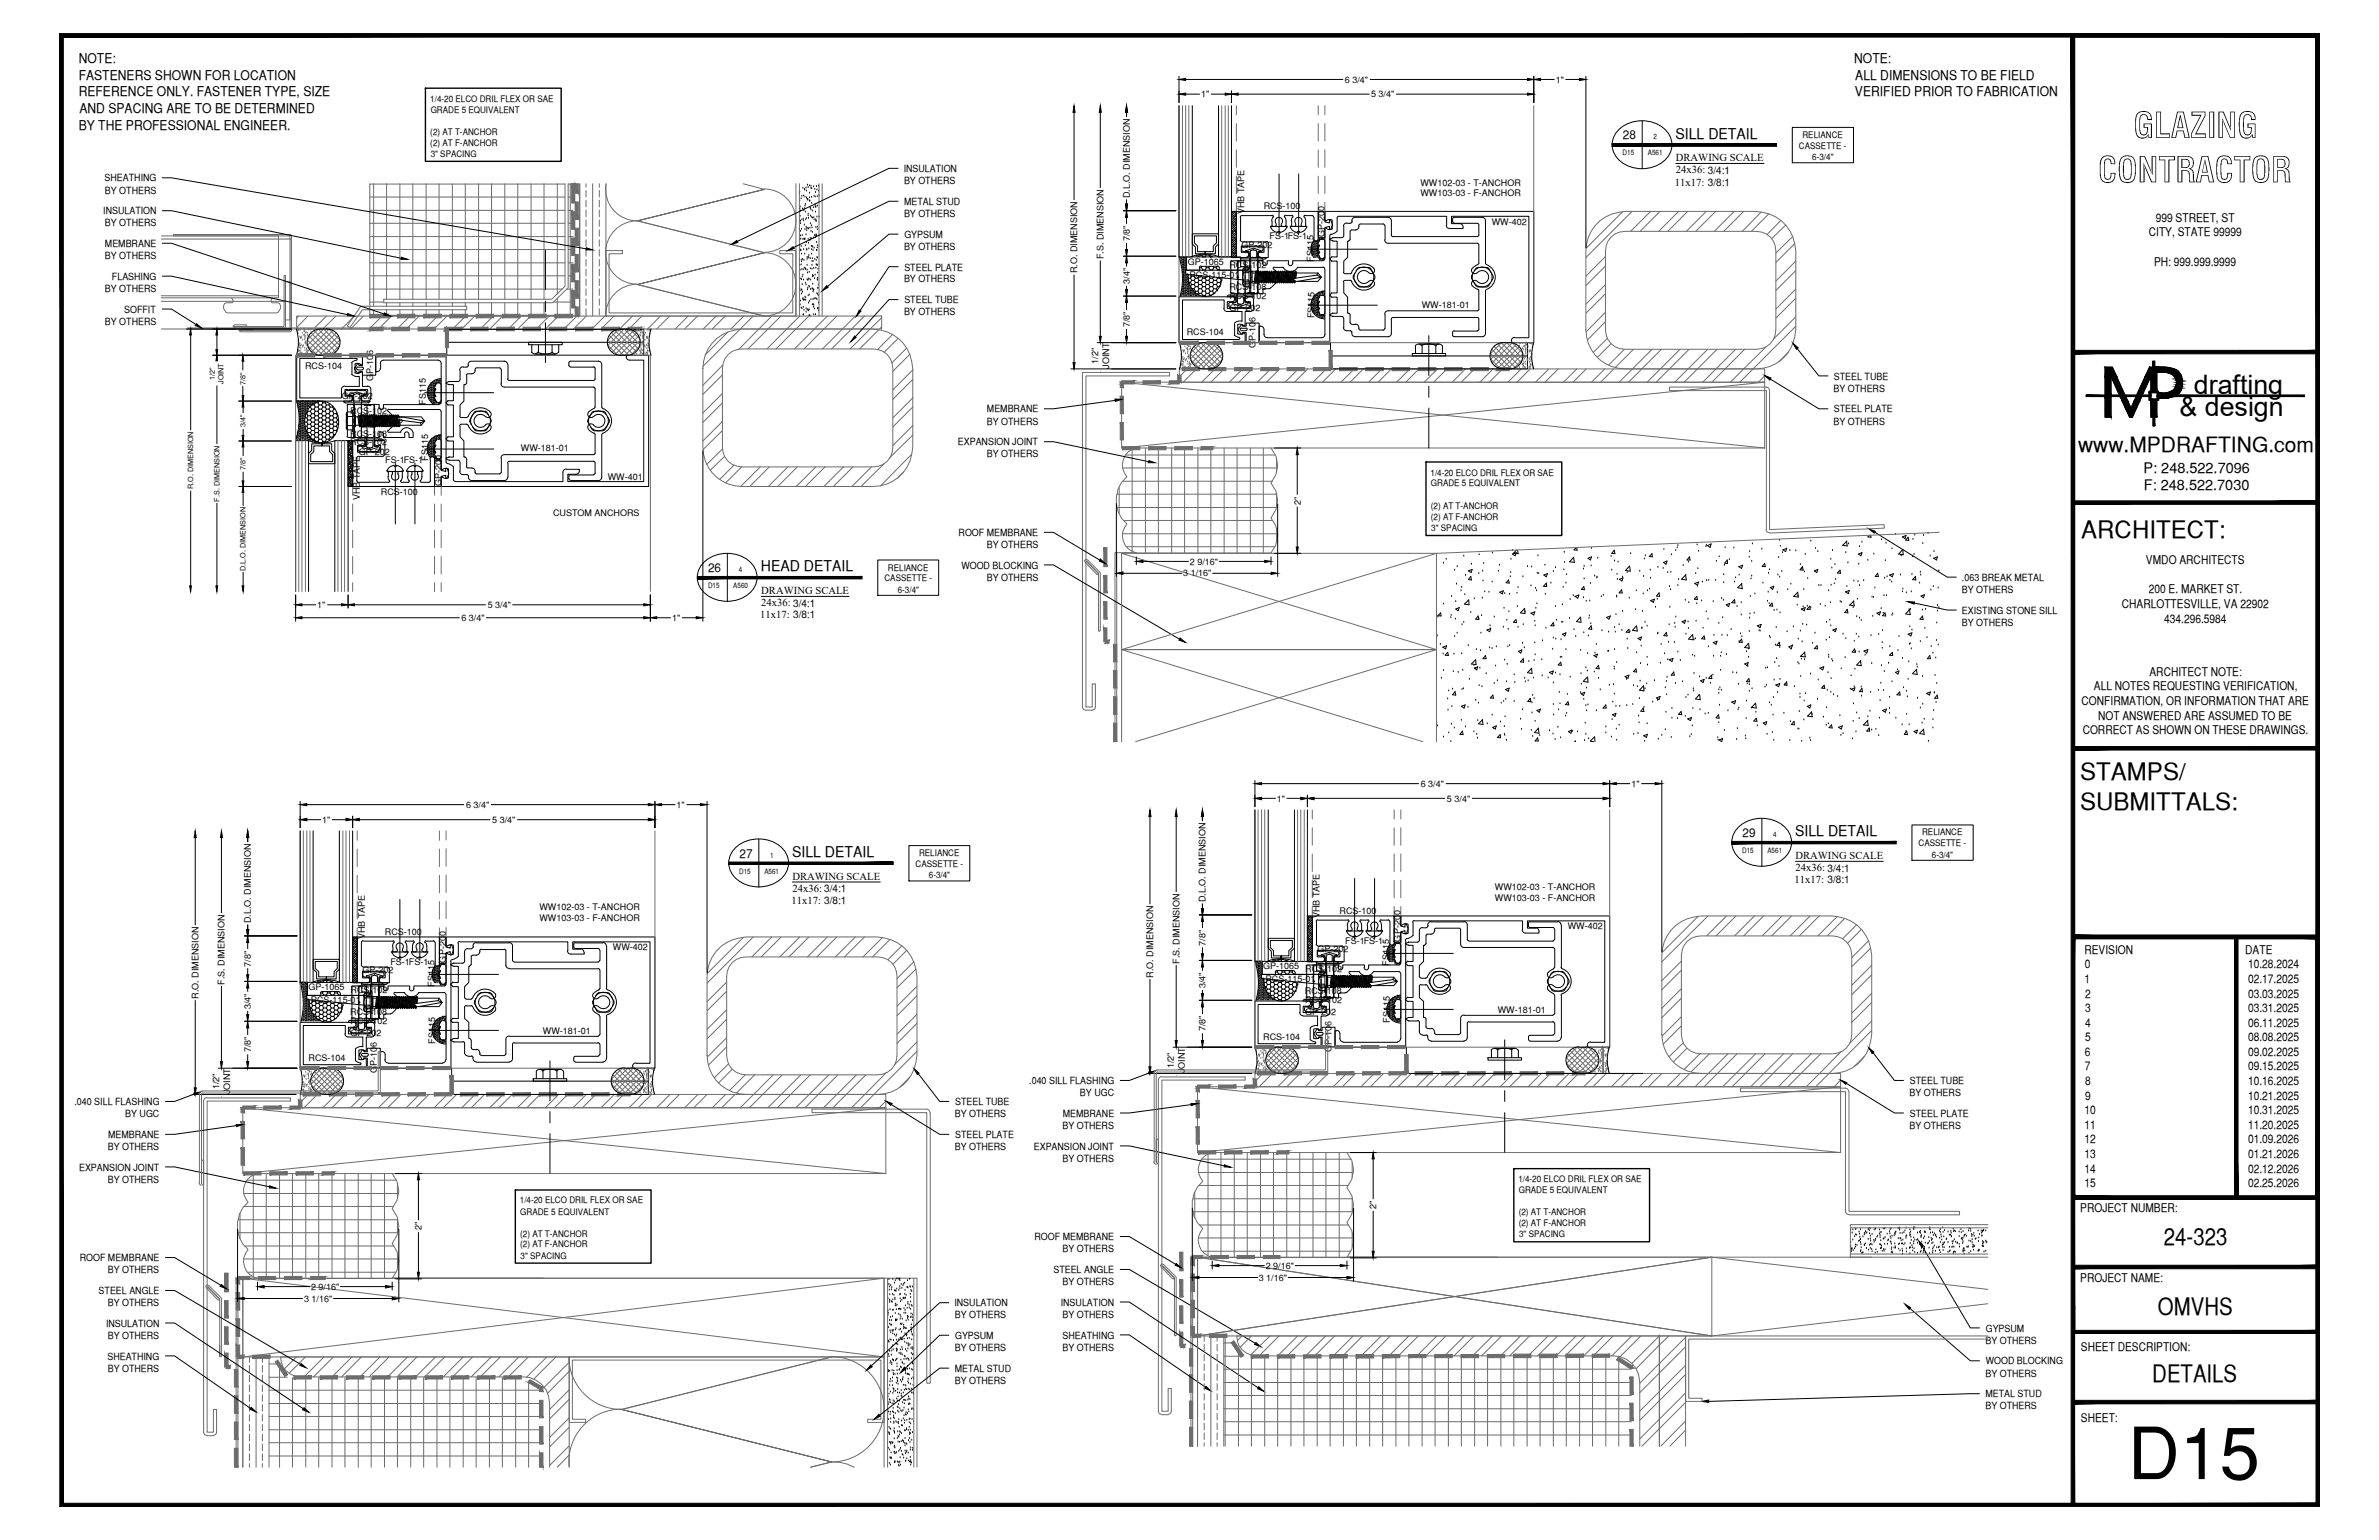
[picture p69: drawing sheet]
<svg xmlns="http://www.w3.org/2000/svg" width="432mm" height="279mm" viewBox="0 0 432 279" stroke-linecap="round" stroke-linejoin="round" font-family="sans-serif">
<defs><g id="words">
<text font-size="13.1" x="386.2" y="268.4">D15</text>
<g font-size="6.3">
<text x="387.2" y="25">GLAZING</text>
<text x="380.8" y="33.1">CONTRACTOR</text>
</g>
<g font-size="4.9">
<text x="398.2" y="71.5">drafting</text>
<text x="395.6" y="75.5">&amp; design</text>
</g>
<g font-size="4.4">
<text x="377.8" y="97.5">ARCHITECT:</text>
<text x="377.6" y="141.5">STAMPS/</text>
<text x="377.6" y="146.9">SUBMITTALS:</text>
<text x="392.7" y="225.8">24-323</text>
<text x="391.7" y="238.5">OMVHS</text>
<text x="390.7" y="250.7">DETAILS</text>
</g>
<text font-size="3.8" x="377.2" y="82">www.MPDRAFTING.com</text>
<g font-size="2.7">
<text x="304.1" y="25.1">SILL DETAIL</text>
<text x="138.1" y="103.6">HEAD DETAIL</text>
<text x="143.8" y="155.4">SILL DETAIL</text>
<text x="325.8" y="151.7">SILL DETAIL</text>
</g>
<g font-size="2.6">
<text x="389.1" y="85.8">P: 248.522.7096</text>
<text x="389.1" y="89">F: 248.522.7030</text>
</g>
<g font-size="2.4">
<text x="14.3" y="11.4">NOTE:</text>
<text x="336.5" y="11.4">NOTE:</text>
<text x="14.3" y="14.5">FASTENERS SHOWN FOR LOCATION</text>
<text x="14.3" y="17.5">REFERENCE ONLY. FASTENER TYPE, SIZE</text>
<text x="336.7" y="17.5">VERIFIED PRIOR TO FABRICATION</text>
<text x="336.7" y="14.5">ALL DIMENSIONS TO BE FIELD</text>
<text x="14.3" y="23.5">BY THE PROFESSIONAL ENGINEER.</text>
<text x="14.4" y="20.4">AND SPACING ARE TO BE DETERMINED</text>
</g>
<g font-size="2.2">
<text x="294.6" y="25.3">28</text>
<text x="391.3" y="40.2">999 STREET, ST</text>
<text x="390" y="42.9">CITY, STATE 99999</text>
<text x="391" y="48.2">PH: 999.999.9999</text>
<text x="128.5" y="103.8">26</text>
<text x="389.5" y="102.3">VMDO ARCHITECTS</text>
<text x="390" y="107.6">200 E. MARKET ST.</text>
<text x="385.1" y="110.3">CHARLOTTESVILLE, VA 22902</text>
<text x="392.8" y="113">434.296.5984</text>
<text x="380" y="125.2">ALL NOTES REQUESTING VERIFICATION,</text>
<text x="390.1" y="122.6">ARCHITECT NOTE:</text>
<text x="377.8" y="127.9">CONFIRMATION, OR INFORMATION THAT ARE</text>
<text x="380.8" y="130.6">NOT ANSWERED ARE ASSUMED TO BE</text>
<text x="378" y="133.2">CORRECT AS SHOWN ON THESE DRAWINGS.</text>
<text x="134.2" y="155.6">27</text>
<text x="316.3" y="151.8">29</text>
<text x="378.3" y="173">REVISION</text>
<text x="407.5" y="173">DATE</text>
<text x="378.3" y="178.3">1</text>
<text x="378.4" y="175.7">0</text>
<text x="408" y="175.7">10.28.2024</text>
<text x="408" y="178.3">02.17.2025</text>
<text x="378.5" y="181">2</text>
<text x="378.5" y="183.6">3</text>
<text x="408" y="181">03.03.2025</text>
<text x="408" y="183.6">03.31.2025</text>
<text x="378.4" y="191.6">6</text>
<text x="378.5" y="186.2">4</text>
<text x="378.5" y="188.9">5</text>
<text x="408" y="186.2">06.11.2025</text>
<text x="408" y="188.9">08.08.2025</text>
<text x="408" y="191.6">09.02.2025</text>
<text x="378.4" y="194.2">7</text>
<text x="378.5" y="196.8">8</text>
<text x="408" y="194.2">09.15.2025</text>
<text x="408" y="196.8">10.16.2025</text>
<text x="378.3" y="202.1">10</text>
<text x="378.5" y="199.5">9</text>
<text x="408" y="199.5">10.21.2025</text>
<text x="408" y="202.1">10.31.2025</text>
<text x="378.3" y="204.8">11</text>
<text x="378.3" y="207.5">12</text>
<text x="408" y="204.8">11.20.2025</text>
<text x="408" y="207.5">01.09.2026</text>
<text x="378.3" y="210.1">13</text>
<text x="378.3" y="212.7">14</text>
<text x="378.3" y="215.4">15</text>
<text x="408" y="210.1">01.21.2026</text>
<text x="408" y="212.7">02.12.2026</text>
<text x="408" y="215.4">02.25.2026</text>
<text x="377.6" y="219.9">PROJECT NUMBER:</text>
<text x="377.6" y="232.5">PROJECT NAME:</text>
<text x="377.7" y="245.2">SHEET DESCRIPTION:</text>
<text x="377.7" y="257.9">SHEET:</text>
</g>
<g font-size="1.9">
<text x="304.2" y="29.3">DRAWING SCALE</text>
<text x="304" y="33.7">11x17: 3/8:1</text>
<text x="304.2" y="31.4">24x36: 3/4:1</text>
<text x="138.2" y="107.8">DRAWING SCALE</text>
<text x="138" y="112.1">11x17: 3/8:1</text>
<text x="138.2" y="109.9">24x36: 3/4:1</text>
<text x="325.9" y="155.8">DRAWING SCALE</text>
<text x="143.8" y="159.6">DRAWING SCALE</text>
<text x="143.8" y="161.8">24x36: 3/4:1</text>
<text x="325.7" y="160.2">11x17: 3/8:1</text>
<text x="325.9" y="158">24x36: 3/4:1</text>
<text x="143.6" y="164">11x17: 3/8:1</text>
</g>
<g font-size="1.8">
<text x="19" y="32.9">SHEATHING</text>
<text x="19.1" y="35.1">BY OTHERS</text>
<text x="164" y="31.2">INSULATION</text>
<text x="164.1" y="33.4">BY OTHERS</text>
<text x="18.7" y="38.9">INSULATION</text>
<text x="19.1" y="41.1">BY OTHERS</text>
<text x="164.1" y="37.1">METAL STUD</text>
<text x="164.1" y="39.4">BY OTHERS</text>
<text x="19.1" y="44.8">MEMBRANE</text>
<text x="19.1" y="47">BY OTHERS</text>
<text x="164.1" y="45.3">BY OTHERS</text>
<text x="164.1" y="43.1">GYPSUM</text>
<text x="19.1" y="53">BY OTHERS</text>
<text x="20.3" y="50.8">FLASHING</text>
<text x="164.1" y="51.2">BY OTHERS</text>
<text x="164.1" y="49.1">STEEL PLATE</text>
<text x="19.1" y="58.9">BY OTHERS</text>
<text x="22.5" y="56.7">SOFFIT</text>
<text x="164.1" y="57.2">BY OTHERS</text>
<text x="164.1" y="55">STEEL TUBE</text>
<text x="332.8" y="71.1">BY OTHERS</text>
<text x="332.9" y="68.9">STEEL TUBE</text>
<text x="179.1" y="74.8">MEMBRANE</text>
<text x="179.1" y="77">BY OTHERS</text>
<text x="332.8" y="77">BY OTHERS</text>
<text x="332.9" y="74.8">STEEL PLATE</text>
<text x="173.9" y="80.8">EXPANSION JOINT</text>
<text x="179.1" y="83">BY OTHERS</text>
<text x="174" y="97.2">ROOF MEMBRANE</text>
<text x="179.1" y="99.4">BY OTHERS</text>
<text x="174.5" y="103.2">WOOD BLOCKING</text>
<text x="179.1" y="105.3">BY OTHERS</text>
<text x="356.1" y="105.3">.063 BREAK METAL</text>
<text x="356.1" y="107.6">BY OTHERS</text>
<text x="356.1" y="111.3">EXISTING STONE SILL</text>
<text x="356.1" y="113.5">BY OTHERS</text>
<text x="186.8" y="196.7">.040 SILL FLASHING</text>
<text x="346.6" y="196.7">STEEL TUBE</text>
<text x="13.5" y="200.5">.040 SILL FLASHING</text>
<text x="22.7" y="202.7">BY UGC</text>
<text x="173.3" y="202.7">BY OTHERS</text>
<text x="173.4" y="200.5">STEEL TUBE</text>
<text x="192.9" y="202.6">MEMBRANE</text>
<text x="196" y="198.9">BY UGC</text>
<text x="346.6" y="198.9">BY OTHERS</text>
<text x="346.6" y="202.6">STEEL PLATE</text>
<text x="19.6" y="208.6">BY OTHERS</text>
<text x="19.6" y="206.4">MEMBRANE</text>
<text x="173.3" y="208.7">BY OTHERS</text>
<text x="173.4" y="206.4">STEEL PLATE</text>
<text x="187.6" y="208.6">EXPANSION JOINT</text>
<text x="192.8" y="204.8">BY OTHERS</text>
<text x="346.6" y="204.8">BY OTHERS</text>
<text x="14.4" y="212.4">EXPANSION JOINT</text>
<text x="19.6" y="214.6">BY OTHERS</text>
<text x="192.8" y="210.8">BY OTHERS</text>
<text x="187.8" y="225">ROOF MEMBRANE</text>
<text x="192.8" y="227.2">BY OTHERS</text>
<text x="14.5" y="228.8">ROOF MEMBRANE</text>
<text x="19.6" y="231">BY OTHERS</text>
<text x="191.2" y="230.9">STEEL ANGLE</text>
<text x="192.8" y="233.2">BY OTHERS</text>
<text x="17.9" y="234.8">STEEL ANGLE</text>
<text x="19.6" y="237">BY OTHERS</text>
<text x="173.2" y="237">INSULATION</text>
<text x="173.3" y="239.2">BY OTHERS</text>
<text x="192.5" y="236.9">INSULATION</text>
<text x="192.8" y="239.1">BY OTHERS</text>
<text x="19.2" y="240.7">INSULATION</text>
<text x="19.6" y="242.9">BY OTHERS</text>
<text x="173.3" y="245.1">BY OTHERS</text>
<text x="173.4" y="243">GYPSUM</text>
<text x="192.8" y="242.9">SHEATHING</text>
<text x="192.8" y="245">BY OTHERS</text>
<text x="360.4" y="243.8">BY OTHERS</text>
<text x="360.4" y="241.6">GYPSUM</text>
<text x="19.5" y="246.7">SHEATHING</text>
<text x="19.6" y="248.9">BY OTHERS</text>
<text x="173.3" y="248.9">METAL STUD</text>
<text x="173.3" y="251.1">BY OTHERS</text>
<text x="360.4" y="249.7">BY OTHERS</text>
<text x="360.4" y="247.5">WOOD BLOCKING</text>
<text x="360.4" y="253.5">METAL STUD</text>
<text x="360.4" y="255.7">BY OTHERS</text>
</g>
<g font-size="1.6">
<text x="218" y="17.7">1&quot;</text>
<text x="244.1" y="15">6 3/4&quot;</text>
<text x="248.9" y="17.7">5 3/4&quot;</text>
<text x="282.4" y="15">1&quot;</text>
<text x="78.1" y="18.5">1/4-20 ELCO DRIL FLEX OR SAE</text>
<text x="78.2" y="20.4">GRADE 5 EQUIVALENT</text>
<text x="78.1" y="24.4">(2) AT T-ANCHOR</text>
<text x="78.1" y="26.4">(2) AT F-ANCHOR</text>
<text x="78.2" y="28.4">3&quot; SPACING</text>
<text x="326.5" y="27">CASSETTE -</text>
<text x="327.2" y="25">RELIANCE</text>
<text x="328.9" y="29">6-3/4&quot;</text>
<text x="205" y="35.9" transform="rotate(-90 205 35.9)">D.L.O. DIMENSION</text>
<text x="257.8" y="33.7">WW102-03 - T-ANCHOR</text>
<text x="257.8" y="35.6">WW103-03 - F-ANCHOR</text>
<text x="225.8" y="38.9" transform="rotate(-90 225.8 38.9)">VHB TAPE</text>
<text x="229.4" y="38">RCS-100</text>
<text x="270.8" y="40.8">WW-402</text>
<text x="200.3" y="47.1" transform="rotate(-90 200.3 47.1)">F.S. DIMENSION</text>
<text x="205" y="43.8" transform="rotate(-90 205 43.8)">7/8&quot;</text>
<text x="225.4" y="45">GP-202</text>
<text x="230.4" y="43.4">FS-1FS-1</text>
<text x="238.4" y="47.5" transform="rotate(-89 238.4 47.5)">FS115</text>
<text x="240.4" y="43" transform="rotate(-90 240.4 43)">GP-200</text>
<text x="195.5" y="49.6" transform="rotate(-90 195.5 49.6)">R.O. DIMENSION</text>
<text x="205" y="51.5" transform="rotate(-90 205 51.5)">3/4&quot;</text>
<text x="215.6" y="48">GP-1065</text>
<text x="215.9" y="50.4">RCS-115-01</text>
<text x="223.1" y="52.6">RCS-108</text>
<text x="223.1" y="48.6">RCS-102</text>
<text x="229.2" y="51">FS-325</text>
<text x="205" y="59.4" transform="rotate(-90 205 59.4)">7/8&quot;</text>
<text x="223.1" y="56.4">GP-202</text>
<text x="223.1" y="54.3">RCS-102</text>
<text x="238.5" y="57.7" transform="rotate(-89 238.5 57.7)">FS115</text>
<text x="258.1" y="55.9">WW-181-01</text>
<text x="215.4" y="60.8">RCS-104</text>
<text x="227.9" y="63.2" transform="rotate(-90 227.9 63.2)">GP-106</text>
<text x="55.4" y="66.9">RCS-104</text>
<text x="67.8" y="69.1" transform="rotate(-90 67.8 69.1)">GP-106</text>
<text x="199.3" y="66" transform="rotate(-90 199.3 66)">1/2&quot;</text>
<text x="201.3" y="66.9" transform="rotate(-90 201.3 66.9)">JOINT</text>
<text x="62" y="72.3">GP-202</text>
<text x="63.6" y="75.1">RCS-102</text>
<text x="67.8" y="76.8">FS-325</text>
<text x="77.3" y="73.4" transform="rotate(-90 77.3 73.4)">FS115</text>
<text x="63.6" y="79.2">RCS-108</text>
<text x="63.6" y="80.7">RCS-102</text>
<text x="65.2" y="82.6">GP-202</text>
<text x="77.7" y="83.6" transform="rotate(-90 77.7 83.6)">FS115</text>
<text x="94.6" y="81.8">WW-181-01</text>
<text x="69.2" y="89.8">RCS-100</text>
<text x="69.9" y="84.1">FS-1FS-1</text>
<text x="80.1" y="88.3" transform="rotate(-90 80.1 88.3)">GP-200</text>
<text x="110.3" y="87.1">WW-401</text>
<text x="259.7" y="86.3">1/4-20 ELCO DRIL FLEX OR SAE</text>
<text x="259.7" y="88.3">GRADE 5 EQUIVALENT</text>
<text x="65.3" y="90.7" transform="rotate(-90 65.3 90.7)">VHB TAPE</text>
<text x="100.4" y="93.7">CUSTOM ANCHORS</text>
<text x="236.1" y="91.6" transform="rotate(-90 236.1 91.6)">2&quot;</text>
<text x="259.7" y="92.3">(2) AT T-ANCHOR</text>
<text x="259.7" y="94.3">(2) AT F-ANCHOR</text>
<text x="259.8" y="96.3">3&quot; SPACING</text>
<text x="160.5" y="105.5">CASSETTE -</text>
<text x="161.2" y="103.5">RELIANCE</text>
<text x="162.9" y="107.5">6-3/4&quot;</text>
<text x="214.8" y="104.6">3 1/16&quot;</text>
<text x="216" y="102.4">2 9/16&quot;</text>
<text x="57.6" y="110.3">1&quot;</text>
<text x="83.8" y="112.6">6 3/4&quot;</text>
<text x="88.5" y="110.3">5 3/4&quot;</text>
<text x="122" y="112.7">1&quot;</text>
<text x="257.9" y="142.7">6 3/4&quot;</text>
<text x="296.1" y="142.8">1&quot;</text>
<text x="58.5" y="149.3">1&quot;</text>
<text x="84.6" y="146.6">6 3/4&quot;</text>
<text x="89.3" y="149.3">5 3/4&quot;</text>
<text x="122.8" y="146.6">1&quot;</text>
<text x="231.8" y="145.5">1&quot;</text>
<text x="262.6" y="145.5">5 3/4&quot;</text>
<text x="166.8" y="155.3">RELIANCE</text>
<text x="348.2" y="153.5">CASSETTE -</text>
<text x="348.9" y="151.6">RELIANCE</text>
<text x="350.6" y="155.6">6-3/4&quot;</text>
<text x="166.2" y="157.3">CASSETTE -</text>
<text x="168.6" y="159.3">6-3/4&quot;</text>
<text x="271.3" y="161.4">WW102-03 - T-ANCHOR</text>
<text x="45.5" y="167.5" transform="rotate(-90 45.5 167.5)">D.L.O. DIMENSION</text>
<text x="97.9" y="165.1">WW102-03 - T-ANCHOR</text>
<text x="97.9" y="167.1">WW103-03 - F-ANCHOR</text>
<text x="218.8" y="163.7" transform="rotate(-90 218.8 163.7)">D.L.O. DIMENSION</text>
<text x="239.5" y="166.6" transform="rotate(-90 239.5 166.6)">VHB TAPE</text>
<text x="243.1" y="165.8">RCS-100</text>
<text x="271.3" y="163.4">WW103-03 - F-ANCHOR</text>
<text x="66.2" y="170.4" transform="rotate(-90 66.2 170.4)">VHB TAPE</text>
<text x="69.8" y="169.6">RCS-100</text>
<text x="111.3" y="172.4">WW-402</text>
<text x="218.8" y="171.6" transform="rotate(-90 218.8 171.6)">7/8&quot;</text>
<text x="239.1" y="172.7">GP-202</text>
<text x="244.2" y="171.3">FS-1FS-1</text>
<text x="254.2" y="170.8" transform="rotate(-90 254.2 170.8)">GP-200</text>
<text x="284.5" y="168.6">WW-402</text>
<text x="40.8" y="178.6" transform="rotate(-90 40.8 178.6)">F.S. DIMENSION</text>
<text x="45.5" y="175.4" transform="rotate(-90 45.5 175.4)">7/8&quot;</text>
<text x="56" y="179.6">GP-1065</text>
<text x="65.8" y="176.5">GP-202</text>
<text x="70.9" y="175.1">FS-1FS-1</text>
<text x="78.9" y="179.1" transform="rotate(-90 78.9 179.1)">FS115</text>
<text x="80.9" y="174.6" transform="rotate(-90 80.9 174.6)">GP-200</text>
<text x="209.3" y="177.4" transform="rotate(-90 209.3 177.4)">R.O. DIMENSION</text>
<text x="214.1" y="174.8" transform="rotate(-90 214.1 174.8)">F.S. DIMENSION</text>
<text x="218.8" y="179.3" transform="rotate(-90 218.8 179.3)">3/4&quot;</text>
<text x="229.3" y="175.8">GP-1065</text>
<text x="229.7" y="178.2">RCS-115-01</text>
<text x="236.9" y="176.3">RCS-102</text>
<text x="243" y="178.8">FS-325</text>
<text x="252.2" y="175.3" transform="rotate(-90 252.2 175.3)">FS115</text>
<text x="36" y="181.2" transform="rotate(-90 36 181.2)">R.O. DIMENSION</text>
<text x="45.5" y="183.1" transform="rotate(-90 45.5 183.1)">3/4&quot;</text>
<text x="56.4" y="182">RCS-115-01</text>
<text x="63.6" y="184.2">RCS-108</text>
<text x="63.6" y="185.9">RCS-102</text>
<text x="63.6" y="180.1">RCS-102</text>
<text x="236.9" y="180.4">RCS-108</text>
<text x="236.9" y="184.1">GP-202</text>
<text x="236.9" y="182.1">RCS-102</text>
<text x="252.3" y="185.5" transform="rotate(-90 252.3 185.5)">FS115</text>
<text x="271.8" y="183.7">WW-181-01</text>
<text x="45.5" y="190.9" transform="rotate(-90 45.5 190.9)">7/8&quot;</text>
<text x="63.6" y="188">GP-202</text>
<text x="79" y="189.4" transform="rotate(-90 79 189.4)">FS115</text>
<text x="98.6" y="187.5">WW-181-01</text>
<text x="218.8" y="187.1" transform="rotate(-90 218.8 187.1)">7/8&quot;</text>
<text x="229.3" y="188.7">RCS-104</text>
<text x="241.7" y="190.9" transform="rotate(-90 241.7 190.9)">GP-106</text>
<text x="39.8" y="197.6" transform="rotate(-90 39.8 197.6)">1/2&quot;</text>
<text x="56" y="192.5">RCS-104</text>
<text x="68.4" y="194.8" transform="rotate(-90 68.4 194.8)">GP-106</text>
<text x="213" y="193.8" transform="rotate(-90 213 193.8)">1/2&quot;</text>
<text x="215.1" y="194.7" transform="rotate(-90 215.1 194.7)">JOINT</text>
<text x="41.8" y="198.5" transform="rotate(-90 41.8 198.5)">JOINT</text>
<text x="275.6" y="214.5">1/4-20 ELCO DRIL FLEX OR SAE</text>
<text x="94.4" y="218.3">1/4-20 ELCO DRIL FLEX OR SAE</text>
<text x="94.4" y="220.3">GRADE 5 EQUIVALENT</text>
<text x="249.8" y="219.4" transform="rotate(-90 249.8 219.4)">2&quot;</text>
<text x="275.7" y="216.5">GRADE 5 EQUIVALENT</text>
<text x="275.7" y="220.5">(2) AT T-ANCHOR</text>
<text x="76.5" y="223.2" transform="rotate(-90 76.5 223.2)">2&quot;</text>
<text x="94.4" y="224.3">(2) AT T-ANCHOR</text>
<text x="94.4" y="226.3">(2) AT F-ANCHOR</text>
<text x="275.7" y="222.5">(2) AT F-ANCHOR</text>
<text x="275.7" y="224.5">3&quot; SPACING</text>
<text x="56.5" y="234">2 9/16&quot;</text>
<text x="94.5" y="228.3">3&quot; SPACING</text>
<text x="228.5" y="232.3">3 1/16&quot;</text>
<text x="229.7" y="230.2">2 9/16&quot;</text>
<text x="55.2" y="236.2">3 1/16&quot;</text>
</g>
<g font-size="1.3">
<text x="294.5" y="28.1">D15</text>
<text x="299.1" y="28.1">A561</text>
<text x="300.1" y="25.3">2</text>
<text x="39" y="69" transform="rotate(-90 39 69)">1/2&quot;</text>
<text x="40.6" y="69.7" transform="rotate(-90 40.6 69.7)">JOINT</text>
<text x="44.6" y="69.8" transform="rotate(-90 44.6 69.8)">7/8&quot;</text>
<text x="44.6" y="77.5" transform="rotate(-90 44.6 77.5)">3/4&quot;</text>
<text x="35.1" y="88.8" transform="rotate(-90 35.1 88.8)">R.O. DIMENSION</text>
<text x="44.6" y="85.3" transform="rotate(-90 44.6 85.3)">7/8&quot;</text>
<text x="39.8" y="91" transform="rotate(-90 39.8 91)">F.S. DIMENSION</text>
<text x="44.6" y="103.6" transform="rotate(-90 44.6 103.6)">D.L.O. DIMENSION</text>
<text x="128.5" y="106.7">D15</text>
<text x="133.1" y="106.7">A560</text>
<text x="134.1" y="103.8">4</text>
<text x="139.8" y="155.6">1</text>
<text x="316.2" y="154.7">D15</text>
<text x="320.8" y="154.7">A561</text>
<text x="321.8" y="151.8">4</text>
<text x="134.2" y="158.5">D15</text>
<text x="138.7" y="158.5">A561</text>
</g>
</g></defs>
<!-- layer: SURROUNDING CONDITIONS -->
<g fill="none" stroke="#6c6c6c" stroke-width=".18">
<path d="M67.1 33.3v24h38.1v-24v24M67.1 38.2h35.5M67.1 35.8h35.5M67.1 33.4h35.5M67.8 33.3v22.3M70.2 33.3v21M72.6 33.3v21M74.9 33.3v21M77.3 33.3v21M79.7 33.3v21M82.1 33.3v21M84.5 33.3v21"/>
<path d="M86.9 33.3v21M89.2 33.3v21M91.6 33.3v21M94 33.3v21M96.4 33.3v21M98.7 33.3v21M101.2 33.3v20M102.6 33.3v18.6l-2.5 2.4h-30.4v.6h30.6l2.8-2.7v-18.9M103.1 38.2h.9M103.1 35.8h.9M103.1 33.4h.9M103.5 33.3v24"/>
<path d="M103.8 33.3h.5M106.4 33.3v.7M106.4 34.5v1.3M106.4 36.3v1.2M106.4 38.1v1.2M106.4 39.9v1.2M107.6 33.3v24M108.8 33.3v.7M108.8 34.5v1.3M108.8 36.3v1.2M108.8 38.1v1.2M108.8 39.9v1.2"/>
<path d="M134.9 33.3l3.8 1.1M138.7 34.3a5.7 5.7 0 0 1 5.8 5.7 5.7 5.7 0 0 1-5.8 5.8M144.5 33.3v24M145.1 33.3v24M148.7 33.3v24M149.2 33.3v24M294.5 38.4l-6.6 6.6M296.2 38.4l-8.4 8.3M299.6 38.4l-3.6 3.6M301.3 38.4l-3.6 3.6M304.7 38.4l-3.6 3.6M306.3 38.4l-3.6 3.6"/>
<path d="M309.7 38.4l-3.6 3.6M311.4 38.4l-3.6 3.6M314.8 38.4l-3.7 3.6M316.5 38.4l-3.6 3.6M319.7 38.5l-3.5 3.5M321.1 38.8l-3.2 3.2M29.3 43.4h23.6v16.3M29.3 42.8h21.2v11.2h-21.2M29.3 54.7h22.5M29.3 59.7h45M29.3 53.7h21.2M31.5 42.5l21.3 .1v17.5l-9.2 .1-.2-.3 .2-.2h2.2v.2h-2.2h9v-17.1h-21.1z"/>
<path d="M34 59.5h40.4M42 54l.3 .4-.1 .5-1.4 .2-.2 .4v.4l.4 .7 .3 .2 9.1-.1 .5-.8v-.4l-.2-.4-1.4-.2-.1-.5 .3-.4M42.5 58.9h2.2v.3h-2.2h9l.1-9.2h.2v9.3l-.1 .2h-9.2l-.2-.3zM51.8 51.1h.8v6.9h-.8zM52.6 54.7h.3M53.8 57.3h106.2v2.4h-106.2zM54.2 57.3l-.4 .4M55.9 57.3l-2.1 2.1M57.7 59.8l-1.9 1.8M57.8 59.8l3.6 3.5M59.2 57.3l-2.3 2.4M59.7 59.8l-3.6 3.5"/>
<path d="M59.8 59.8l1.9 1.9M60.5 59.9l-3.9 3.9M61 57.3l-2.4 2.4M64.3 57.3l-2.3 2.4M65.5 55.6h19.2v.6h-18.9l-2.3 3.2-.4-.3zM66 57.3l-2.4 2.4M67.1 57.2h36.9M67.1 54.8h2.6M67.1 52.5h34.9M67.1 50h35.5M67.1 47.7h35.5M67.1 45.3h35.5"/>
<path d="M67.1 42.9h35.5M67.1 40.5h35.5M67.8 56.2v1.1M69.3 57.3l-2.3 2.4M70.2 54.9v.7M70.2 56.2v1.1M71.1 57.3l-2.4 2.4M72.6 54.9v.7M72.6 56.2v1.1M74.4 57.3l-2.3 2.4M74.9 54.9v.7M74.9 56.2v1.1"/>
<path d="M76.1 57.3l-2.4 2.4M77.3 54.9v.7M77.3 56.2v1.1M79.4 57.3l-2.3 2.4M79.7 54.9v.7M79.7 56.2v1.1M81.2 57.3l-2.4 2.4M82.1 54.9v.7M82.1 56.2v1.1M84.5 54.9v.7M84.5 56.2v1.1M84.5 57.3l-2.3 2.4"/>
<path d="M86.2 57.3l-2.4 2.4M86.9 54.9v2.4M89.2 54.9v2.4M89.5 57.3l-2.3 2.4M91.2 57.3l-2.3 2.4M91.6 54.9v2.4M94 54.9v2.4M94.6 57.3l-2.3 2.4M96.3 57.3l-2.3 2.4M96.4 54.9v2.4M98.7 54.9v2.4M99.7 57.3l-2.4 2.4"/>
<path d="M100.5 54.8h3.5M101.2 54.2v3.1M101.3 57.3l-2.3 2.4M102.9 52.5h1.1M103.1 50h.9M103.1 47.7h.9M103.1 45.3h.9M103.1 42.9h.9M103.1 40.5h.9M104.4 57.3h.6M104.7 57.3l-2.3 2.4M106.4 41.7v1.2"/>
<path d="M106.4 43.5v1.2M106.4 45.3v1.2M106.4 47.1v1.2M106.4 48.8v1.2M106.4 50.6v1.2M106.4 52.4v1.2M106.4 54.2v1.2M106.4 56v1.1M106.4 57.3l-2.3 2.4M108.8 41.7v1.2M108.8 43.5v1.2M108.8 45.3v1.2"/>
<path d="M108.8 47.1v1.2M108.8 48.8v1.2M108.8 50.6v1.2M108.8 52.4v1.2M108.8 54.2v1.2M108.8 56v1.1M109.8 57.3l-2.4 2.4M109.9 57.3a5.7 5.7 0 0 1 5.8-5.7 5.7 5.7 0 0 1-5.8-5.8 5.7 5.7 0 0 1 5.8-5.7 5.7 5.7 0 0 1-5.7-6.7v23.9M110 45.5h3v.5h-2.4v10.8h33.3v-10.8h-2.4v-.5h3v11.8h-34.5zM111.4 57.3l-2.3 2.4M111.6 59.9l3.9 3.9M112.3 59.8l-2 1.9"/>
<path d="M112.3 59.8l3.6 3.5M114.2 59.8l-3.5 3.5M114.4 59.8l1.8 1.8M114.8 57.3l-2.3 2.4M115.7 51.6l23-5.8-23 5.8M115.7 40.1l23-5.7-23 5.7M115.7 51.6l23 5.7M115.7 40.1l23 5.7M116.4 59.4v.6M116.5 57.3l-2.3 2.4M119.9 57.3l-2.4 2.4M121.5 57.3l-2.3 2.4"/>
<path d="M124.9 57.3l-2.3 2.4M126.6 57.3l-2.3 2.4M130 57.3l-2.4 2.4M131.6 57.3l-2.3 2.4M134.3 59.8l-6.7 6.7M135 57.3l-2.3 2.4M136.7 57.3l-2.3 2.4M138.7 45.8a5.7 5.7 0 0 1 5.8 5.8 5.7 5.7 0 0 1-5.8 5.7M140.1 57.3l-6.1 6.1M141.7 57.3l-5.9 6M145.2 57.3l-6 6M146.8 57.3l-6 6"/>
<path d="M150.2 57.3l-6 6M151.9 57.3l-6 6M155.3 57.3l-6 6M156.9 57.3l-6 6M159.4 59.9l-3.4 3.4M160 57.7l-5.7 5.6M160 59.3l-.4 .4M290.4 40.1a7.8 7.8 0 0 1 4.6-1.7h23.8a7.3 7.3 0 0 1 7.1 7.1v14.3a7.2 7.2 0 0 1-7.1 7.1h-23.8a7.1 7.1 0 0 1-7.2-7.1v-14.3a7.2 7.2 0 0 1 2.6-5.4zM291.4 46.5l-3.6 3.6M291.4 51.6l-3.6 3.6M291.4 56.6l-3.5 3.6M291.4 48.3l-3.6 3.5"/>
<path d="M291.4 53.3l-3.6 3.5M291.4 58.4l-3.2 3.3M292.4 43l.8-.6 .8-.3 1-.1h23.8a3.5 3.5 0 0 1 3.5 3.5v14.3a3.5 3.5 0 0 1-3.5 3.6h-23.8a3.5 3.5 0 0 1-3.6-3.6v-14.3l.1-.9 .3-.8zM323.2 40l-2.5 2.5M324.1 40.8l-2.5 2.5M325.4 42.9l-3.1 3M325.8 44.2l-3.5 3.4M325.9 47.4l-3.6 3.6M325.9 52.5l-3.6 3.6M325.9 57.5l-4 4M325.9 49.1l-3.6 3.6M325.9 54.1l-3.6 3.6"/>
<path d="M325.9 59.2l-10.1 10.1M53.8 64.1v.7M55.8 62.6l2.9-2.9 3 3-1.8 1.7M55.8 61.7l2.8 2.8M55.9 62.7l1.6 1.7M56.1 61l3.5 3.5M56.5 60.4l3.8 3.9M57 60l4 3.9M61 60.4l-3.9 3.9M61.5 60.9l-3.6 3.6M61.7 61.7l-2.8 2.8M110.4 61.7l2.8 2.8"/>
<path d="M110.6 60.9l3.5 3.6M111 60.4l3.9 3.9M115 60l-3.9 3.9M115.6 60.4l-3.9 3.9M116 61l-3.5 3.5M116.1 62.7l-1.5 1.7M116.2 62.6l-2.9-2.9-2.9 3 1.7 1.7M116.2 61.7l-2.7 2.8M129.2 62.3a7.5 7.5 0 0 1 5.5-2.6h23.8a7.3 7.3 0 0 1 7.2 7.2v14.3a7.2 7.2 0 0 1-7.2 7.1h-23.8a7.1 7.1 0 0 1-7.1-7.1v-14.3a7.2 7.2 0 0 1 1.6-4.6zM131.1 71.4l-3.5 3.5M131.1 76.5l-3.5 3.5M131.1 68l-3.5 3.6"/>
<path d="M131.1 73.1l-3.5 3.5M131.1 78.1l-3.5 3.5M131.2 66.2l-3.6 3.7M132.1 64.3l.8-.5 .8-.4 1-.1h23.8a3.5 3.5 0 0 1 3.6 3.6v14.3a3.5 3.5 0 0 1-3.6 3.5h-23.8a3.5 3.5 0 0 1-3.6-3.5v-14.3l.2-1 .3-.8zM132.1 60.2l-4.1 4.2M162 60.7l-2.7 2.7M163 61.4l-2.5 2.5M164.5 63.2l-2.6 2.6M165.1 64.3l-3 3.1M165.7 67.1l-3.6 3.6M165.7 72.2l-3.6 3.6M165.7 77.2l-3.6 3.6"/>
<path d="M165.7 68.8l-3.6 3.7M165.7 73.9l-3.6 3.6M165.7 78.9l-4.3 4.2M203.6 69.3h116.7v12h-116.7zM203.6 69.3l116.7 12M214.1 66.9h106.2v2.4h-106.2zM214.1 61.9v.6M215.5 66.9l-1.4 1.5M216 64.2l2.8 2.7M216.1 65.1l2.8-2.9 3 3-1.7 1.7M216.1 65.2l1.6 1.7M216.3 63.4l3.5 3.5"/>
<path d="M216.7 62.9l3.9 3.8M217.2 66.9l-2.4 2.4M217.3 62.5l3.9 3.9M217.9 62.2l-1.8 1.9M218 62.2l3.6 3.6M219.9 62.2l-3.6 3.6M220 62.2l1.9 2M220.5 66.9l-2.4 2.4M220.7 62.4l-3.9 3.9M221.2 62.9l-3.8 3.8M221.7 63.4l-3.6 3.5M221.9 64.1l-2.8 2.8"/>
<path d="M222.2 66.9l-2.4 2.4M225.6 66.9l-2.5 2.4M227.3 66.9l-2.4 2.4M230.6 66.9l-2.4 2.4M232.3 66.9l-2.4 2.4M235.6 66.9l-2.4 2.4M237.4 66.9l-2.5 2.4M240.7 66.9l-2.4 2.4M242.4 66.9l-2.4 2.4M245.8 66.9l-2.4 2.4M247.5 66.9l-2.5 2.4M250.8 66.9l-2.4 2.4"/>
<path d="M252.5 66.9l-2.4 2.4M255.9 66.9l-2.4 2.4M257.6 66.9l-2.5 2.4M260.9 66.9l-2.4 2.4M262.6 66.9l-2.4 2.4M266 66.9l-2.4 2.4M267.7 66.9l-2.5 2.4M270.5 64.1l2.9 2.8M270.8 63.4l3.5 3.5M271 66.9l-2.4 2.4M271.2 62.9l3.9 3.8M271.8 62.4l3.9 3.9"/>
<path d="M272.5 62.2l-2 2M272.5 62.2l3.6 3.6M272.7 66.9l-2.4 2.4M273.9 66.7v.5M274.4 62.2l-3.6 3.6M274.5 62.2l1.9 1.9M275.2 62.5l-3.9 3.9M275.8 62.9l-3.9 3.8M276.1 66.9l-2.4 2.4M276.2 63.4l-3.5 3.5M276.4 65.2l-1.7 1.7M276.4 65.1l-2.9-2.9-2.9 3 1.7 1.7"/>
<path d="M276.4 64.2l-2.8 2.7M277.7 66.9l-2.4 2.4M281.1 66.9l-2.4 2.4M282.8 66.9l-2.4 2.4M286.2 66.9l-2.4 2.4M287.9 66.9l-2.4 2.4M291.3 66.9l-2.4 2.4M291.8 61.3l-2.6 2.6M292.4 62.4l-2.5 2.4M292.9 66.9l-2.4 2.4M294.8 63.4l-2.8 2.8M296.5 63.4l-3.3 3.3"/>
<path d="M299.8 63.4l-5.9 5.9M301.6 63.4l-6 5.9M304.9 63.4l-5.9 5.9M306.6 63.4l-6 5.9M309.9 63.4l-5.9 5.9M311.7 63.4l-6 5.9M315 63.4l-5.9 5.9M316.7 63.4l-6 5.9M320.3 69.3l-116.7 12M320.3 68.2l-1.1 1.1M320.5 63l-6.4 6.3M320.6 70.2a.6 .6 0 0 1 .6 .6"/>
<path d="M320.6 70.2h-17.6v.7h17.6v25.2M321.2 70.9v25.2l20.7-.9 .1 .6-20.8 .9M324.6 63.9l-1.8 1.8M131.1 81.5l-2.8 2.8M131.5 82.8l-2.6 2.5M133.2 84.4l-2.6 2.6M134.6 84.7l-2.9 2.9M138 84.7l-3.6 3.6M139.6 84.7l-3.5 3.6M143 84.7l-3.6 3.6M144.7 84.7l-3.5 3.6M148.1 84.7l-3.6 3.6"/>
<path d="M149.7 84.7l-3.5 3.6M153.1 84.7l-3.6 3.6M154.8 84.7l-3.5 3.6M158.2 84.7l-3.6 3.6M160.5 84.1l-4.2 4.2M164 85.6l-1.1 1.1M165.4 82.5l-5.6 5.6M200.3 99.4h.6M202.8 89.7h28.9M203.1 88.5v4.6M203.8 96.8h28M203.8 84.9h28"/>
<path d="M203.8 87.3h27.1M204 94.4h27M204.3 82.5h27.2M204.5 99.2h26.9M205.5 81.6v18.4M206.2 81.3a3.2 3.2 0 0 0-1.7 5.2 5.7 5.7 0 0 0 0 8.6 3.2 3.2 0 0 0 1.7 5.2h24.5a4.8 4.8 0 0 0 0-6.3 4.8 4.8 0 0 0 0-6.4 4.8 4.8 0 0 0 0-6.3M207.9 81.3v19M210.2 81.3v19M212.7 81.3v19M215 81.3v19M217.4 81.3v19M219.8 81.3v19"/>
<path d="M222.2 81.3v19M224.5 81.3v19M226.9 81.3v19M229.3 81.3v19M231.7 83.1v2.6M231.7 89.5v2.6h-28.9M231.7 95.8v2.6M320.5 96l.2 .5 .5 .1M352 96.6l-91.3 3.8v34.2M197.2 101.9l2.1 2.1v.2h-.2l-2.1-2.2-.2-.3 .3-.2 .3 .1 2.3 2.3v10.5l-.1 .2-.2-.2M197.2 101.8l2.2 2.2v10.4v-1.9M202.7 100.3v34.3"/>
<path d="M203.6 100.4v17.5h57.1v-17.5h-57.1l57.1 17.5M206.2 100.3h-3.8v34.3M260.7 100.4l-57.1 17.5 54.7 16.7M196.5 128.2a.6 .6 0 0 0 .6 .6M196.5 128.3v-60.7h15.8v.6h-15.2v60.1h1.1v-4.2h.6v4.2M197.1 128.8h1.1M198.8 128.2a.6 .6 0 0 1-.6 .6M203.6 134.6v-16.7h57.1l-54.6 16.7M130 172.6a7.5 7.5 0 0 1 5.4-2.6h23.9a7.3 7.3 0 0 1 7.1 7.2v14.3a7.2 7.2 0 0 1-7.1 7.1h-23.9a7.1 7.1 0 0 1-7.1-7.1v-14.3a7.2 7.2 0 0 1 1.7-4.6zM131.9 178.2l-3.6 3.5M131.9 179.8l-3.6 3.6M132.9 174.6l.8-.5 .8-.4 .9-.1h23.9a3.5 3.5 0 0 1 3.5 3.6v14.3a3.5 3.5 0 0 1-3.5 3.5h-23.9a3.5 3.5 0 0 1-3.5-3.5v-14.3l.1-1 .3-.8z"/>
<path d="M134.9 170.1l-6.5 6.5M136.7 170l-8.4 8.4M140.1 170l-3.6 3.6M141.8 170l-3.6 3.6M145.2 170l-3.7 3.6M146.8 170l-3.6 3.6M150.2 170l-3.6 3.6M151.9 170l-3.6 3.6M155.3 170l-3.7 3.6M156.9 170l-3.6 3.6M160.1 170.1l-3.4 3.5M161.5 170.4l-3.1 3.2"/>
<path d="M163.7 171.6l-2.5 2.5M164.6 172.4l-2.5 2.5M165.9 174.5l-3.1 3M166.2 175.8l-3.4 3.4M166.4 178.9l-3.6 3.7M303.3 168.8a7.5 7.5 0 0 1 5.4-2.6h23.8a7.3 7.3 0 0 1 7.2 7.2v14.2a7.2 7.2 0 0 1-7.2 7.2h-23.8a7.1 7.1 0 0 1-7.1-7.2v-14.2a7.2 7.2 0 0 1 1.7-4.6zM305.2 174.4l-3.6 3.5M305.2 179.4l-3.6 3.5M305.2 176l-3.6 3.6M306.2 170.8l.8-.6 .8-.3 .9-.1h23.8a3.5 3.5 0 0 1 3.6 3.6v14.2a3.5 3.5 0 0 1-3.6 3.6h-23.8a3.5 3.5 0 0 1-3.5-3.6v-14.2l.1-1 .3-.8zM308.2 166.2l-6.5 6.6M310 166.2l-8.4 8.3"/>
<path d="M313.4 166.2l-3.6 3.6M315.1 166.2l-3.6 3.6M318.5 166.2l-3.7 3.6M320.1 166.2l-3.6 3.6M323.5 166.2l-3.7 3.6M325.2 166.2l-3.6 3.6M328.5 166.2l-3.6 3.6M330.2 166.2l-3.6 3.6M333.4 166.3l-3.5 3.5M334.8 166.6l-3.1 3.2M337 167.8l-2.5 2.5M337.9 168.6l-2.6 2.5"/>
<path d="M339.2 170.7l-3.1 3M339.5 172l-3.4 3.4M339.7 175.1l-3.6 3.7M339.7 176.8l-3.6 3.7M36.2 198.6v16.1M36.6 198.6v16.1v-4.2h.4v4.2M36.8 197.9a.6 .6 0 0 0-.6 .6M36.8 198.3l-.2 .2M36.8 197.9h31.8v-7.1h.4v7.5h-32.2M37 199.8v60a.6 .6 0 0 0 .6 .6M37.6 199.1a.6 .6 0 0 0-.6 .6M37.6 199.2h15.1v.6h-15.1v60h1.1v-4.1h.6v4.1a.6 .6 0 0 1-.6 .6"/>
<path d="M54.5 198.6h106.3v2.4h-106.3zM54.5 193.5v.6M55.9 198.6l-1.4 1.4M56.5 195.8l2.7 2.8M56.5 196.7l2.9-2.9 3 2.9-1.8 1.8M56.5 196.8l1.7 1.6M56.7 195.1l3.5 3.5M57.1 194.5l3.9 3.8M57.6 198.6l-2.4 2.4M57.7 194.1l3.9 3.8M58.4 193.8l-1.9 1.9M58.4 193.8l3.6 3.6"/>
<path d="M60.3 193.8l-3.5 3.6M60.4 193.8l2 2M61 198.6l-2.4 2.4M61.1 194.1l-3.9 3.8M61.7 194.4l-3.9 3.9M62.1 195l-3.6 3.5M62.4 195.7l-2.8 2.9M62.7 198.6l-2.4 2.4M66 198.6l-2.4 2.4M67.8 198.6l-2.5 2.4M71.1 198.6l-2.4 2.4M72.8 198.6l-2.4 2.4"/>
<path d="M76.1 198.6l-2.4 2.4M77.9 198.6l-2.5 2.4M81.2 198.6l-2.4 2.4M82.9 198.6l-2.4 2.4M86.2 198.6l-2.4 2.4M87.9 198.6l-2.4 2.4M91.3 198.6l-2.4 2.4M93 198.6l-2.4 2.4M96.3 198.6l-2.4 2.4M98 198.6l-2.4 2.4M101.4 198.6l-2.4 2.4M103.1 198.6l-2.5 2.4"/>
<path d="M106.4 198.6l-2.4 2.4M108.1 198.6l-2.4 2.4M111 195.7l2.8 2.9M111.3 195l3.5 3.5M111.5 198.6l-2.4 2.4M111.7 194.4l3.9 3.9M112.3 194.1l3.8 3.8M113 193.8l-2 2M113 193.8l3.6 3.6M113.2 198.6l-2.4 2.4M114.4 198.2v.6M114.9 193.8l-3.6 3.6"/>
<path d="M115 193.8l1.8 1.9M115.6 194.1l-3.8 3.8M116.2 194.5l-3.9 3.8M116.6 198.6l-2.4 2.4M116.6 195.1l-3.4 3.5M116.8 196.7l-2.8-2.9-3 2.9 1.8 1.8M116.8 196.8l-1.6 1.6M116.9 195.8l-2.8 2.8M118.2 198.6l-2.4 2.4M121.6 198.6l-2.4 2.4M123.3 198.6l-2.4 2.4M126.7 198.6l-2.4 2.4"/>
<path d="M128.3 198.6l-2.4 2.4M131.7 198.6l-2.4 2.4M131.9 183.2l-3.6 3.6M131.9 188.3l-3.5 3.5M131.9 184.9l-3.6 3.6M131.9 189.9l-3.3 3.3M132.3 193l-2.6 2.5M132.9 194l-2.5 2.5M133.4 198.6l-2.4 2.4M135.3 194.9l-2.9 3M137 195l-3.3 3.3M140.3 195l-5.9 6"/>
<path d="M142 195l-6 6M145.4 195l-6 6M147.1 195l-6 6M150.4 195l-5.9 6M152.1 195l-6 6M155.4 195l-5.9 6M157.2 195l-6 6M160.8 199.8l-1.2 1.2M160.9 194.6l-6.3 6.4M165.1 195.5l-1.8 1.7M166.4 184l-3.6 3.6M166.4 189l-4 4.1"/>
<path d="M166.4 180.7l-3.6 3.6M166.4 185.7l-3.6 3.6M166.4 190.8l-10.2 10.2M209.5 194.8v16.1M209.9 194.8v16.1v-4.2h.3v4.2M210.1 194.1a.6 .6 0 0 0-.6 .6M210.1 194.5l-.2 .2M210.1 194.1h30.5v-7.1h.4v7.5h-30.9M210.2 196v60a.6 .6 0 0 0 .7 .6M210.9 195.3a.6 .6 0 0 0-.7 .6M210.9 195.4h15.1v.6h-15.1v60h1.1v-4.1h.6v4.1a.6 .6 0 0 1-.6 .6M217.4 197.2h116.7v11.9h-116.7z"/>
<path d="M217.4 197.2l116.7 11.9M227.8 194.8h106.3v2.4h-106.3zM227.8 189.7v.5M229.2 194.8l-1.4 1.4M229.8 192.8l2.9-2.8 2.9 2.9-1.7 1.8M229.8 192l2.7 2.8M229.9 193l1.6 1.6M230 191.3l3.5 3.5M230.4 190.7l3.9 3.8M230.9 194.8l-2.4 2.4M231 190.2l3.9 3.9M231.6 190l-1.8 1.9"/>
<path d="M231.7 190l3.6 3.6M233.6 190l-3.5 3.5M233.7 190l1.9 2M234.3 194.8l-2.4 2.4M234.4 190.2l-3.9 3.9M234.9 190.6l-3.8 3.9M235.4 191.2l-3.6 3.5M235.6 191.9l-2.7 2.9M236 194.8l-2.4 2.4M239.3 194.8l-2.4 2.4M241 194.8l-2.4 2.4M244.4 194.8l-2.4 2.4"/>
<path d="M246.1 194.8l-2.5 2.4M249.4 194.8l-2.4 2.4M251.1 194.8l-2.4 2.4M254.5 194.8l-2.4 2.4M256.2 194.8l-2.5 2.4M259.5 194.8l-2.4 2.4M261.2 194.8l-2.4 2.4M264.6 194.8l-2.4 2.4M266.3 194.8l-2.5 2.4M269.6 194.8l-2.4 2.4M271.3 194.8l-2.4 2.4M274.7 194.8l-2.4 2.4"/>
<path d="M276.4 194.8l-2.4 2.4M279.8 194.8l-2.4 2.4M281.4 194.8l-2.4 2.4M284.3 191.9l2.8 2.9M284.5 191.2l3.6 3.5M284.8 194.8l-2.4 2.4M285 190.6l3.9 3.9M285.6 190.2l3.8 3.9M286.3 190l-2 2M286.3 190l3.6 3.5M286.5 194.8l-2.4 2.4M287.7 194.4v.6"/>
<path d="M288.2 190l-3.6 3.6M288.3 190l1.8 1.9M288.9 190.2l-3.8 3.9M289.5 190.7l-3.8 3.8M289.9 194.8l-2.4 2.4M289.9 191.3l-3.5 3.5M290.1 192.8l-2.8-2.8-2.9 2.9 1.7 1.8M290.1 193l-1.6 1.6M290.2 192l-2.8 2.8M291.5 194.8l-2.4 2.4M294.9 194.8l-2.4 2.4M296.6 194.8l-2.4 2.4"/>
<path d="M300 194.8l-2.4 2.4M301.6 194.8l-2.4 2.4M305 194.8l-2.4 2.4M305.2 184.5l-3.5 3.5M305.2 181.1l-3.6 3.6M305.2 186.1l-3.3 3.3M305.6 189.2l-2.6 2.5M306.2 190.2l-2.5 2.5M306.7 194.8l-2.4 2.4M308.6 191.1l-2.9 2.9M310.3 191.2l-3.3 3.2M313.6 191.2l-5.9 6"/>
<path d="M315.3 191.2l-6 6M318.6 191.2l-5.9 6M320.4 191.2l-6 6M323.7 191.2l-5.9 6M325.4 191.2l-6 6M328.7 191.2l-5.9 6M330.5 191.2l-6 6M334.1 197.2l-116.7 11.9M334.1 196l-1.2 1.2M334.2 190.8l-6.3 6.4M334.9 197.4a.6 .6 0 0 1 .6 .6M335 197.4h-19.1v.7h19.1v21.6a.6 .6 0 0 0 .6 .6"/>
<path d="M335.6 198.1v21.7h20.1v.6h-20.1M338.4 191.6l-1.8 1.8M339.7 180.2l-3.6 3.6M339.7 185.2l-4 4.1M339.7 181.9l-3.6 3.6M339.7 186.9l-10.1 10.3M36.1 214.6a.41 .41 0 0 0 .4 .4 .41 .41 0 0 0 .5-.4M44.1 201h116.7v11.9h-116.7zM44.1 201l116.7 11.9M44.3 218.9h27.1M44.3 216.5h28M44.8 214.1h27.1"/>
<path d="M46 213.2v18.4M46.7 212.9a3.2 3.2 0 0 0-1.7 5.2 5.7 5.7 0 0 0 0 8.6 3.2 3.2 0 0 0 1.7 5.3h24.5a4.8 4.8 0 0 0 0-6.4 4.8 4.8 0 0 0 0-6.3 4.8 4.8 0 0 0 0-6.4M48.3 212.9v19M50.7 212.9v19M53.1 212.9v19M55.5 212.9v19M57.8 212.9v19M60.3 212.9v19M62.6 212.9v19M65 212.9v19M67.4 212.9v19M69.8 212.9v19"/>
<path d="M72.1 214.8v2.6M160.8 201l-116.7 11.9M168.2 201.2a.6 .6 0 0 1 .6 .6M168.2 201.2h-20.8v.7h20.8v49.1h.6v-49.1M209.4 210.8a.41 .41 0 0 0 .4 .4 .41 .41 0 0 0 .4-.4M216.5 219.8h28.9M216.5 217.5h29M216.9 216.3v4.6M217.6 215.1h27.1M217.6 212.7h28M218.1 210.3h27.1M219.3 209.4v18.4"/>
<path d="M220 209.1a3.2 3.2 0 0 0-1.7 5.2 5.7 5.7 0 0 0 0 8.6 3.2 3.2 0 0 0 1.7 5.3h24.5a4.8 4.8 0 0 0 0-6.4 4.8 4.8 0 0 0 0-6.3 4.8 4.8 0 0 0 0-6.4M221.6 209.1v19M224 209.1v19M226.4 209.1v19M228.8 209.1v19M231.1 209.1v19M233.6 209.1v19M235.9 209.1v19M238.3 209.1v19M240.7 209.1v19M243.1 209.1v19M245.4 210.9v2.7"/>
<path d="M245.4 217.3v2.6M37.7 233.5l2.1 2.1v.2h-.2l-2.1-2.1-.2-.3 .3-.3 .3 .1 2.3 2.3v10.6l-.1 .1-.2-.1M37.7 233.4l2.2 2.2v10.5v-2M40.8 231h.6M43.2 231.9v34.3M43.2 223.6h28.9M43.2 221.3h29M43.6 220.1v4.6M44.1 231.9h116.4v14.3h-116.4zM44.3 228.4h28M44.4 226.1h27M45 230.8h26.9"/>
<path d="M46.7 231.9h-3.8v34.3M59 231.6v.6M72.1 221.1v2.6M72.1 227.5v2.6M98.6 231.9h-27.4h95.2v34.3M161.1 231.9v34.3M165.9 231.9v34.3M210.9 229.7l2.2 2.1v.2h-.2l-2.1-2.1-.2-.3 .3-.3 .3 .1 2.3 2.3v10.6l-.1 .1-.2-.1M211 229.6l2.2 2.2v10.5v-2M214.1 227.2h.6M216.5 228.1v34.3M217.4 228.1l93.3 14.3 50.1-5.9"/>
<path d="M217.4 228.1h93.3v14.3h-93.3zM217.6 224.6h28M217.7 222.2h27.1M218.2 227h27M220 228.1h-3.8v34.3M232.3 227.8v.5M245.4 223.6v2.7M271.8 228.1h-27.3h95.2M310.7 228.1l-93.3 14.3v20v-34.3l93.3 14.3M335.9 222.8h24.9M335.9 227.5h24.9M360.8 233.9l-50.1-5.8-93.3 14.3v-14.3h-1.2v14.3"/>
<path d="M360.8 222.2h-24.9v5.9h24.9M45.3 246.2v.9M45.3 247.7v1.2M45.3 249.5v1.2M45.3 251.3v1.2M45.3 253v1.3M45.3 254.8v1.2M45.3 256.7v1.1M45.3 258.4v1.2M46.5 246.2v20M47.6 246.2v.9M47.6 247.7v1.2"/>
<path d="M47.6 249.5v1.2M47.6 251.3v1.2M47.6 253v1.3M47.6 254.8v1.2M47.6 256.7v1.1M47.6 258.4v1.2M48.8 259.4h49.4M48.8 257h49.4M48.8 254.6h49.4M48.8 252.2h49.4M48.8 249.9h3.3M48.8 247.5h1.7"/>
<path d="M48.8 246.2v20M50.7 247.7v18.5M53.1 249.9v16.3M53.8 246.2l-2.2 2.1M55.4 246.2l-2.9 2.9M55.5 249.9v16.3M57.8 249.9v16.3M58.8 246.2l-3.6 3.6M60.3 249.9v16.3M60.5 246.2l-3.6 3.6M62.6 249.9v16.3M63.9 246.2l-3.6 3.6"/>
<path d="M65 249.9v16.3M65.6 246.2l-3.6 3.6M67.4 249.9v16.3M69 246.2l-3.7 3.6M69.8 249.9v16.3M70.6 246.2l-3.6 3.6M72.1 249.9v16.3M74 246.2l-3.6 3.6M74.5 249.9v16.3M75.7 246.2l-3.6 3.6M76.9 249.9v16.3M79.1 246.2l-3.7 3.6"/>
<path d="M79.3 249.9v16.3M80.7 246.2l-3.6 3.6M81.7 249.9v16.3M84.1 246.2l-3.6 3.6M84.1 249.9v16.3M85.8 246.2l-3.6 3.6M86.4 249.9v16.3M88.8 249.9v16.3M89.2 246.2l-3.7 3.6M90.8 246.2l-3.6 3.6M91.2 249.9v16.3M93.6 249.9v16.3"/>
<path d="M94.2 246.2l-3.6 3.6M95.9 246.2l-3.6 3.6M95.9 250.5v15.7M99.3 246.2l-3.7 3.7M100.9 246.2l-4 4M103.3 246.2a9.6 9.6 0 0 0 9.5 9.5M103.3 246.2h57.2v11.9h-3v-.6h2.4v-10.7h-56v10.7h2.4v.6h-3zM103.3 247.1l-4.6 4.6M103.3 257.2l-3.5 3.6M103.3 253.9l-3.5 3.5M103.3 252.2l-3.5 3.5M103.3 248.8l-3.9 4"/>
<path d="M103.3 259l-3.5 3.5M112.8 255.7a9.6 9.6 0 0 0-9.5 10.5M112.8 255.7l38.1 9.5-38.1-9.5M150.9 246.1a9.6 9.6 0 0 1 9.6 9.6 9.6 9.6 0 0 1-9.6 9.5l-3.8 1 3.8-1 1.5 .1 1.3 .3 1.4 .6M150.9 246.2l-38.1 9.5M160.5 246.2l-116.4-14.3v34.3v-20l116.4-14.3v34.3M210.9 256.7h1.1M218.6 242.4v.9M218.6 243.9v1.2M218.6 245.7v1.2M218.6 247.5v1.2M218.6 249.2v1.2"/>
<path d="M218.6 251v1.2M218.6 252.9v1.1M218.6 254.6v1.2M218.6 256.4v1.2M218.6 258.2v1.2M218.6 260v1.2M219.8 242.4v20M220.9 242.4v.9M220.9 243.9v1.2M220.9 245.7v1.2M220.9 247.5v1.2M220.9 249.2v1.2"/>
<path d="M220.9 251v1.2M220.9 252.9v1.1M220.9 254.6v1.2M220.9 256.4v1.2M220.9 258.2v1.2M220.9 260v1.2M222.1 257.9h74M222.1 255.6h74M222.1 253.2h74M222.1 250.8h74M222.1 248.4h74M222.1 246.1h3.3"/>
<path d="M222.1 243.6h1.8M222.1 242.4v20M222.4 242.4v20M224.8 245v17.4M225.4 242.4l-.8 .8M227.1 242.4l-2 2M227.1 246.1v16.3M229.6 246.1v16.3M230.5 242.4l-3.5 3.4M231.9 246.1v16.3M232.2 242.4l-3.7 3.6M234.3 246.1v16.3"/>
<path d="M235.5 242.4l-3.6 3.6M236.7 246.1v16.3M237.2 242.4l-3.6 3.6M239.1 246.1v16.3M240.6 242.4l-3.6 3.6M241.4 246.1v16.3M242.3 242.4l-3.7 3.6M243.8 246.1v16.3M245.6 242.4l-3.6 3.6M246.2 246.1v16.3M247.3 242.4l-3.6 3.6M248.6 246.1v16.3"/>
<path d="M250.7 242.4l-3.6 3.6M251 246.1v16.3M252.3 242.4l-3.6 3.6M253.4 246.1v16.3M255.7 242.4l-3.6 3.6M255.7 246.1v16.3M257.4 242.4l-3.6 3.6M258.1 246.1v16.3M260.5 246.1v16.3M260.8 242.4l-3.6 3.6M262.4 242.4l-3.6 3.6M262.9 246.1v16.3"/>
<path d="M265.2 246.1v16.3M265.8 242.4l-3.6 3.6M267.5 242.4l-3.6 3.6M267.7 246.1v16.3M270 246.1v16.3M270.9 242.4l-3.6 3.6M272.4 246.1v16.3M272.5 242.4l-3.6 3.6M274.8 246.1v16.3M276 242.4l-3.6 3.6M277.2 246.1v16.3M277.6 242.4l-3.6 3.6"/>
<path d="M279.5 246.1v16.3M281 242.4l-3.6 3.6M281.9 246.1v16.3M282.7 242.4l-3.6 3.6M284.3 246.1v16.3M286.1 242.4l-3.7 3.6M286.7 246.1v16.3M287.7 242.4l-3.6 3.6M289.1 246.1v16.3M291.1 242.4l-3.6 3.6M291.5 246.1v16.3M292.8 242.4l-3.6 3.6"/>
<path d="M293.8 246.7v15.7M296.2 242.4l-3.7 3.6M297.8 242.4l-3.7 3.7M301.2 242.4h.1M301.2 242.4l-5 4.9M302.9 242.4l-5.9 5.9M305.9 242.6l-8.3 8.4M305.9 247.7l-8.3 8.3M305.9 252.7l-8.3 8.3M305.9 244.3l-8.3 8.4M305.9 249.4l-8.3 8.3M305.9 254.4l-7.9 8"/>
<path d="M305.9 257.8l-4.5 4.6M305.9 259.5l-2.8 2.9M360.8 242.4h-54.9v11.9h3v-.6h-2.4v-10.7h54.3M37.6 260.5h1.1M45.3 260.2v1.2M45.3 262v1.2M45.3 263.8v1.2M45.3 265.6v.6M47.6 260.2v1.2M47.6 262v1.2M47.6 263.8v1.2M47.6 265.6v.6"/>
<path d="M48.8 264.2h49.4M48.8 261.7h49.4M99.8 266.2v-11.6a4.8 4.8 0 0 0-4.8-4.8h-40.5a3.6 3.6 0 0 1-3.6-3.6h52.4v20M103.3 262.3l-3.5 3.6M103.3 264l-2.1 2.2M218.6 261.7v.7M220.9 261.7v.7M222.1 260.3h74M297.6 262.4v-11.6a4.8 4.8 0 0 0-4.7-4.8h-64.9a3.6 3.6 0 0 1-3.5-3.6h76.7v20v-20h4.7v20"/>
</g>
<g fill="none" stroke="#000" stroke-width=".18">
<path d="M145.1 35.1h.1M145.1 38h.1M145.2 37.8h.1M145.2 36.4h.1M145.2 34.9h.1M145.2 39.2h.1M145.2 37.5h.1M145.3 38.3h.1M145.4 36.1h.1M145.5 39.9h.1M145.5 35.6h.1M145.7 37.9h.1"/>
<path d="M145.7 34.2h.1M145.8 39.8h.1M145.8 38.1h.1M145.9 35.6h.1M145.9 38.2h.1M146 34.4h.1M146 37.8h.1M146 34.5h.1M146.1 35.8h.1M146.1 37.4h.1M146.2 38.5h.1M146.2 37.1h.1"/>
<path d="M146.2 39.9h.1M146.3 34.1h.1M146.4 39.6h.1M146.4 35.9h.1M146.4 34.7h.1M146.5 36.1h.1M146.6 33.6h.1M146.6 36.3h.1M146.6 36.2h.1M146.7 34h.1M146.7 39.2h.1M146.7 38.9h.1"/>
<path d="M146.7 39.6h.1M146.9 35.1h.1M146.9 33.7h.1M146.9 35.9h.1M146.9 36.5h.1M147 36.4h.1M147.1 37.8h.1M147.1 37.7h.1M147.1 39.2h.1M147.2 38.1h.1M147.2 33.8h.1M147.2 34.2h.1"/>
<path d="M147.3 39.4h.1M147.3 35.8h.1M147.3 36.9h.1M147.3 34.2h.1M147.4 39.6h.1M147.5 38.3h.1M147.6 37.7h.1M147.6 33.9h.1M147.7 39.5h.1M147.8 39.9h.1M147.8 35.6h.1M147.9 34.4h.1"/>
<path d="M148 37.1h.1M148 35.8h.1M148 37.5h.1M148 38.5h.1M148 37.6h.1M148 34.9h.1M148.1 39.9h.1M148.1 37.6h.1M148.2 33.8h.1M148.3 39.4h.1M148.3 34.5h.1M148.3 35.7h.1"/>
<path d="M148.3 37.4h.1M148.6 33.8h.1M148.6 34.7h.1M148.7 39.4h.1M148.7 35.5h.1M145.1 41.7h.1M145.2 47.2h.1M145.2 43.5h.1M145.2 52.4h.1M145.2 48.1h.1M145.2 40.1h.1M145.2 52.8h.1"/>
<path d="M145.2 49h.1M145.2 55.3h.1M145.2 45.3h.1M145.3 42h.1M145.3 40.6h.1M145.3 54.6h.1M145.3 42.8h.1M145.3 40.1h.1M145.4 43.4h.1M145.4 45.5h.1M145.4 50.6h.1M145.4 44.7h.1"/>
<path d="M145.4 55.9h.1M145.4 48.1h.1M145.5 47.5h.1M145.5 46.1h.1M145.5 41.6h.1M145.5 52.6h.1M145.5 53.3h.1M145.5 50.7h.1M145.5 48.9h.1M145.5 52.7h.1M145.5 47.2h.1M145.5 56h.1"/>
<path d="M145.6 51.6h.1M145.6 50.2h.1M145.6 42.7h.1M145.7 53h.1M145.7 47.1h.1M145.7 54.4h.1M145.7 43.4h.1M145.7 54.2h.1M145.7 49.9h.1M145.8 57.1h.1M145.8 55.8h.1M145.8 49h.1"/>
<path d="M145.9 54.5h.1M145.9 50.8h.1M145.9 45.3h.1M145.9 40.1h.1M145.9 56.3h.1M145.9 47.2h.1M145.9 43.4h.1M146 48.6h.1M146 40.8h.1M146 54.4h.1M146 46.1h.1M146 43.5h.1"/>
<path d="M146.1 43.4h.1M146.1 41.7h.1M146.1 53.9h.1M146.2 48.9h.1M146.2 44.6h.1M146.2 51.4h.1M146.2 48.8h.1M146.2 54.5h.1M146.2 54h.1M146.3 42.6h.1M146.3 41.2h.1M146.3 56h.1"/>
<path d="M146.3 51.7h.1M146.3 56.6h.1M146.4 44h.1M146.4 45.4h.1M146.4 45.2h.1M146.4 41.5h.1M146.4 41.8h.1M146.5 48.1h.1M146.5 46.7h.1M146.5 56.3h.1M146.5 50.7h.1M146.5 47.1h.1"/>
<path d="M146.5 49h.1M146.6 49.5h.1M146.6 52.6h.1M146.6 52.3h.1M146.6 50.9h.1M146.6 56.2h.1M146.6 41.4h.1M146.7 53.7h.1M146.7 43.4h.1M146.7 46.7h.1M146.7 56.4h.1M146.7 55h.1"/>
<path d="M146.7 44.1h.1M146.7 41.5h.1M146.8 50.7h.1M146.8 45.1h.1M146.8 50.6h.1M146.8 46.4h.1M146.8 51.9h.1M146.8 46.8h.1M146.9 56.2h.1M146.9 53.5h.1M146.9 57.2h.1M146.9 49.4h.1"/>
<path d="M146.9 54.7h.1M146.9 52.1h.1M147 41.4h.1M147 43.6h.1M147 57.3h.1M147.1 46.9h.1M147.1 43.2h.1M147.1 40.6h.1M147.1 52.5h.1M147.1 48.8h.1M147.1 50.8h.1M147.2 42h.1"/>
<path d="M147.2 54.4h.1M147.3 44.7h.1M147.3 43.3h.1M147.3 41h.1M147.3 46.1h.1M147.3 45.3h.1M147.4 48.8h.1M147.4 47.4h.1M147.4 41.3h.1M147.4 52.4h.1M147.4 48.1h.1M147.4 44.7h.1"/>
<path d="M147.4 50.2h.1M147.4 46.9h.1M147.4 55.3h.1M147.4 42.2h.1M147.5 51.6h.1M147.5 52.5h.1M147.5 50h.1M147.5 44.8h.1M147.6 54.4h.1M147.6 53h.1M147.6 45.5h.1M147.6 55.2h.1"/>
<path d="M147.6 47.4h.1M147.6 55.8h.1M147.6 52.7h.1M147.6 50.1h.1M147.7 57.1h.1M147.7 48.7h.1M147.7 43.2h.1M147.7 52.6h.1M147.7 55.4h.1M147.8 54.2h.1M147.8 45h.1M147.8 56.1h.1"/>
<path d="M147.8 50.5h.1M147.8 42.7h.1M147.9 47.1h.1M148 54.2h.1M148 49.9h.1M148 43.1h.1M148 57.1h.1M148.1 41.3h.1M148.1 48.6h.1M148.1 40.1h.1M148.1 42.7h.1M148.1 42.6h.1"/>
<path d="M148.1 54.2h.1M148.1 47.2h.1M148.1 48h.1M148.1 40.2h.1M148.2 44h.1M148.2 45.5h.1M148.2 42.9h.1M148.3 46.7h.1M148.3 45.4h.1M148.3 54.4h.1M148.3 53.3h.1M148.3 48.1h.1"/>
<path d="M148.3 45h.1M148.3 41.2h.1M148.3 41.7h.1M148.3 50.7h.1M148.4 50.9h.1M148.4 49.5h.1M148.4 50.5h.1M148.4 46.8h.1M148.4 44.6h.1M148.4 56h.1M148.4 53.4h.1M148.5 52.3h.1"/>
<path d="M148.5 56h.1M148.5 48.8h.1M148.5 53.7h.1M148.5 51.7h.1M148.6 56.4h.1M148.6 55h.1M274.5 99.9h.1M275.2 99.8l-.4 .5M275.5 99.8v.7M286.1 99.4l-.4 .4h.6l-.1-.4M288.9 99.5h.1M293 99.8l.1 .7-.6-.1z"/>
<path d="M302 99.7h.1M304.2 99.9h.1M304.4 99.4h.1M304.5 99h.1M308 98.9h.1M309.6 99.2h.1M309.8 98.9h.1M309.9 99l.7-.3-.2 .6zM313.1 99.4h.1M314.7 99.4h.1M318.1 98.7h.1M319.8 99.6h.1"/>
<path d="M323 98h.1M323.2 99.1h.1M324.3 99.4l-.2 .7-.5-.3 .7-.3M324.9 99.9h.1M325.9 99.9h.1M328.7 98.2h.1M329.5 99.5h.1M332.6 99.9h.1M335.2 98.2l.1 .9-.8-.2 .7-.7M335.5 98.7h.1M337.5 99.2h.1M337.9 98.4h.1"/>
<path d="M339.5 97.1l.1 .4-.6-.1 .3-.2M341.5 97.9h.1M342.3 98.6h.1M343.4 99.6h.1M344 97h.1M345.3 97.4l.6-.2-.1 .5zM345.4 99.7l-.8 .8 .8 .1v-.8M346.3 97.5l.2 .5h-.6zM347.2 97.9h.1M347.5 97.1h.1M349 98.6h.1M349.1 97.2h.1"/>
<path d="M349.9 96.8h.1M260.9 115.4h.1M261 112h.1M261.4 116.9h.1M261.5 111.2l.1 .6-.6-.1zM261.9 117.4l.7-.2-.2 .5zM261.9 118.7h.1M262 102.2h.1M262 109.6h.1M262.5 101.5h.1M262.8 118.4l.1 .5h-.6zM263.3 112.1h.1"/>
<path d="M263.4 111.6h.1M263.5 108.2h.1M263.9 118.7h.1M264 115.5h.1M264 103.4h.1M264.2 112.3h.1M264.2 109.2h.1M264.2 110.5l.7-.3-.2 .6zM264.4 106h.1M264.5 102.8h.1M264.5 114.9h.1M265.2 107.2h.1"/>
<path d="M265.3 106.6h.1M265.3 118.6h.1M265.4 113.3h.1M265.7 100.9h.1M265.7 112.9h.1M265.9 107.9h.1M266 104.4h.1M266.5 117.2h.1M266.5 103.6l.7-.3-.2 .6zM266.6 108.8v.9l-.8-.1zM267 111.1h.1M267 104.6l.1 .6h-.6z"/>
<path d="M267.1 102.4h.1M267.6 108.6h.1M268 117.9h.1M268.3 111.8l.1 .6-.6-.1zM268.4 104.1h.1M268.4 112.3h.1M268.5 100.6h.1M268.7 118h.1M268.8 114.9h.1M268.9 111.7h.1M269 108.5h.1M269.1 103.6h.1"/>
<path d="M269.2 105.4h.1M269.3 102.2h.1M269.5 107.4h.1M269.6 118.9l.1 .6h-.5zM269.9 114.3l.7-.3-.2 .6zM270.3 107.4h.1M270.4 117.5h.1M270.4 113.5h.1M270.5 114.1h.1M270.8 105.6h.1M270.8 117.7h.1M270.9 100.3h.1"/>
<path d="M271.2 112h.1M271.6 117.3h.1M272 103.6h.1M272.2 102.6h.1M272.2 107.4l.7-.2-.2 .6zM272.9 113.8h.1M273 110.4h.1M273.1 107.7h.1M273.1 119.8h.1M273.5 112.5h.1M273.7 117.3h.1M273.7 114.2h.1"/>
<path d="M273.8 105.2l.1 .6-.5-.1zM273.9 111h.1M274 107.8h.1M274 117.1h.1M274.1 104.6h.1M274.2 103.9h.1M274.3 101.5h.1M274.5 100.5l.7-.2-.2 .5zM274.7 100.3l.9 .2M275.1 112.4l.2 .6-.6-.1zM275.3 107.6h.1M275.4 110h.1"/>
<path d="M275.5 106.6h.1M275.5 113.8h.1M275.6 118.2l.6-.3-.2 .6zM276.4 116.7h.1M276.4 104.6h.1M276.5 113.3h.1M276.5 119.5v.6h-.5zM276.7 117.5h.1M276.7 110.4l-.7 .8 .8 .1-.1-.9M276.8 111h.1M277.2 102.8h.1M277.9 106.3h.1"/>
<path d="M277.9 111.3l.7-.3-.2 .6zM278 102.9h.1M278.4 119.8h.1M278.6 116.6h.1M278.6 112.7h.1M278.6 113.5h.1M278.6 118.8h.1M278.7 106.7h.1M278.8 110.4h.1M278.9 107.2h.1M279 109.5h.1M279 104h.1"/>
<path d="M279.1 100.8h.1M279.3 104.1h.1M279.8 119.7h.1M280 116.3h.1M280.2 104.3l.7-.2-.2 .5zM280.4 102.6h.1M280.5 107.8h.1M280.6 114h.1M280.7 105.8v.6h-.5zM281.5 105.8h.1M281.8 117.8h.1M281.9 103.7h.1"/>
<path d="M281.9 115.8h.1M281.9 113l.2 .5h-.6zM282.3 103h.1M282.3 110h.1M282.4 116h.1M282.5 112.5h.1M283.2 119.3h.1M283.3 116.1h.1M283.5 112.9h.1M283.5 119.3h.1M283.6 109.7h.1M283.6 115.1l.6-.3-.2 .6z"/>
<path d="M283.7 112.9h.1M283.7 106.6h.1M283.8 103.4h.1M283.9 100.2h.1M284 102h.1M284.2 105.8h.1M284.2 117.9h.1M284.4 104.3h.1M284.9 112.2h.1M285 108.8h.1M285.6 108.1h.1M285.6 101.1l-.7 .8"/>
<path d="M285.6 101.2l.1 .8-.8-.1M285.7 114.2h.1M285.9 108.2l.7-.3-.2 .6zM286 115.5h.1M286.9 118h.1M286.9 112l-.7 .7M286.9 112l.1 .9-.9-.1M287.4 108.5h.1M287.4 103.3h.1M287.5 114.8h.1M287.5 106.4l.1 .6-.6-.1zM287.5 105h.1"/>
<path d="M287.5 102.7h.1M287.9 109.1h.1M288.2 118.6h.1M288.2 101.3l.7-.3-.2 .6zM288.3 115.4h.1M288.4 112.2h.1M288.5 111.8h.1M288.5 109h.1M288.7 105.9h.1M288.7 113.2h.1M288.8 102.7h.1M288.8 113.5l.1 .7-.5-.1z"/>
<path d="M289.3 118.9l.6-.2-.1 .6zM289.4 104.5h.1M289.5 118.5h.1M289.8 116.9h.1M289.8 104.8h.1M289.9 104.7h.1M290 101.3h.1M290.6 108.3h.1M290.8 114.4h.1M291 108h.1M291.6 112l.7-.2-.3 .5zM291.8 118.2h.1"/>
<path d="M292 114.7h.1M292 118.2h.1M292.4 101h.1M292.5 103.4h.1M293.1 117.9h.1M293.1 101.8h.1M293.1 113.9h.1M293.2 114.7h.1M293.3 111.5h.1M293.4 108.3h.1M293.4 108.1h.1M293.5 104.2h.1"/>
<path d="M293.6 105.2h.1M293.7 102h.1M293.9 113.3h.1M293.9 105.1l.7-.3-.2 .6zM294.3 107l.1 .6h-.5zM294.4 114.4h.1M294.5 110.9h.1M294.5 104.7h.1M295.1 114.7l.6-.5v.5zM295.3 103.9h.1M295.3 116h.1M295.5 117.7h.1"/>
<path d="M295.7 108.5h.1M295.8 102.7l-.7 .7M295.8 102.7l.1 .9-.9-.1M295.8 114.6h.1M296 100.5h.1M296.9 110.6h.1M297 107.2h.1M297.1 118.4h.1M297.1 113.5l-.7 .8M297.1 113.6l.1 .9-.9-.1M297.3 115.8l.6-.2-.1 .5zM297.6 103.6h.1"/>
<path d="M297.9 117.2h.1M298 114h.1M298 113.9h.1M298.1 110.9h.1M298.3 107.8h.1M298.3 104.6h.1M298.4 101.4h.1M298.6 112.9h.1M298.6 100.8h.1M299 113.6h.1M299 119.3h.1M299 107.2h.1"/>
<path d="M299.3 101l.5-.5 .1 .5zM299.4 106.9h.1M299.5 103.4h.1M299.6 104.9h.1M299.6 109l.7-.3-.2 .6zM300.5 110.2h.1M300.8 108.7h.1M300.9 115h.1M300.9 114.9h.1M300.9 102.9h.1M301.1 107.6l.1 .6-.5-.1zM301.5 116.9h.1"/>
<path d="M301.9 103.1h.1M301.9 102l.7-.2-.2 .6zM302.1 118.6h.1M302.5 114.7l.1 .7-.6-.1zM302.7 119.7h.1M302.7 103.9h.1M302.8 116.5h.1M303 113.3h.1M303 119.7l.7-.3-.2 .6zM303 106.4h.1M303.1 110.2h.1M303.2 107h.1"/>
<path d="M303.3 103.8h.1M303.4 100.6h.1M303.9 116.6h.1M304 113.1h.1M304 113.8h.1M304.2 112h.1M304.5 106.2h.1M304.5 118.3h.1M304.7 105.2h.1M305 119.8h.1M305.3 112.8l.6-.3-.1 .6zM305.5 102.6h.1"/>
<path d="M305.9 108.9h.1M305.9 104.3l.2 .9-.9-.1M306 115.1h.1M306 104.3l-.8 .7M306.4 112.8h.1M306.5 102h.1M306.5 114h.1M306.5 109.3h.1M306.5 115.9l.7-.8 .1 1-.8-.1M306.6 101l.2 .6h-.6zM307.2 118.9h.1M307.5 116.1h.1"/>
<path d="M307.6 119.1h.1M307.6 105.9l.7-.3-.2 .6zM307.7 115.9h.1M307.8 104.1h.1M307.8 112.7h.1M308 109.5h.1M308 108.2l.1 .6-.6-.1zM308.1 106.4h.1M308.2 103.2h.1M308.3 100h.1M308.9 109h.1M309 105.6h.1"/>
<path d="M309.1 114h.1M309.3 115.4l.1 .6-.5-.1zM309.7 111h.1M309.8 105.3h.1M310 112.3h.1M310.1 117.3h.1M310.1 105.3h.1M311 109.2h.1M311 116.6l.7-.3-.2 .6zM311 119.1h.1M311.1 115.3h.1M311.4 105.3h.1"/>
<path d="M311.5 101.9h.1M312 113.1h.1M312 101h.1M312.3 119.1h.1M312.4 118.4h.1M312.5 108.6h.1M312.5 115.3h.1M312.7 112.1h.1M312.8 108.9h.1M312.9 105.7h.1M312.9 104.3h.1M313 102.6h.1"/>
<path d="M313.3 109.7l.6-.2-.1 .5zM313.4 118.7h.1M313.5 115.3h.1M313.5 101.6l.1 .6h-.5zM313.9 101.5h.1M314.2 114.2h.1M314.8 105.6h.1M314.8 108.8l.1 .6-.6-.1zM315 104.8h.1M315.3 110h.1M315.6 102.8l.7-.2-.2 .5zM315.7 104.3h.1"/>
<path d="M315.7 116.4h.1M315.9 115h.1M316 111.6h.1M316 109.3h.1M316.1 116l.1 .5h-.5zM316.1 105.9l.1 .9-.8-.2 .8-.7M316.2 115.5h.1M316.6 117.5l.9 .1-.1-.9-.7 .8M317 118.2h.1M317.4 117.7h.1M317.4 119.3h.1M317.5 114.6h.1"/>
<path d="M317.5 101.1h.1M317.6 100.1h.1M317.6 112.1h.1M317.6 111.4h.1M317.7 108.2h.1M317.8 105h.1M317.9 101.9h.1M317.9 104.5h.1M318.4 111.3h.1M318.5 107.8h.1M319 113.5l.7-.2-.2 .6zM319.3 114.4h.1"/>
<path d="M319.5 114.5h.1M320 105.8h.1M320.3 102.2l.1 .6-.6-.1zM320.8 109.1h.1M320.9 107.4h.1M321 104h.1M321.1 109.5h.1M321.2 103.4h.1M321.2 115.4h.1M321.3 115.7h.1M321.3 106.6l.6-.2-.1 .5zM321.6 109.4l.2 .6-.6-.1z"/>
<path d="M322 110.7h.1M322.3 117h.1M322.4 113.9h.1M322.5 119.5h.1M322.5 110.7h.1M322.6 107.5h.1M322.7 104.3h.1M322.8 101.2h.1M323 116.5l.1 .7-.6-.1zM323 117.5h.1M323 104.7h.1M323.1 111.2h.1"/>
<path d="M323.4 103.7h.1M323.5 100.3h.1M324.4 114.6h.1M324.5 107h.1M324.7 117.3l.6-.2-.2 .6zM325.1 106h.1M325.4 117.2h.1M325.5 113.7h.1M326.2 109.8h.1M326.3 107.4l.1 .9-.8-.1 .7-.8M326.4 116h.1M326.4 108.1h.1"/>
<path d="M326.8 102.4h.1M326.8 114.5h.1M327 119.6h.1M327 110.5l.7-.3-.2 .6zM327 103.3h.1M327.1 116.5h.1M327.2 102.8l.1 .6h-.6zM327.2 113.3h.1M327.3 110.1h.1M327.4 106.9h.1M327.5 103.8h.1M327.5 119.7h.1"/>
<path d="M327.5 118.3l.2 .9-.9-.1M327.6 118.3l-.8 .8M327.7 100.6h.1M327.9 113.4h.1M328 110h.1M328.1 105h.1M328.5 110v.6h-.5zM328.7 110.2h.1M329 116.7h.1M329.3 117.7l.5-.5 .1 .5zM329.3 103.6l.6-.3-.1 .6zM329.4 114.9h.1"/>
<path d="M329.9 100.1h.1M330.1 106.2h.1M330.4 109.7h.1M330.5 106.2h.1M331.3 110h.1M331.5 116.1h.1M331.5 112.9h.1M331.9 118.9h.1M331.9 107.2h.1M331.9 119.3h.1M332 115.7h.1M332.1 112.5h.1"/>
<path d="M332.2 109.3h.1M332.3 101.5h.1M332.3 113.5h.1M332.4 106.2h.1M332.5 103.1h.1M332.5 119.6h.1M332.6 120h.1M332.7 114.3l.6-.3-.2 .6zM332.9 105.9h.1M333.1 102.4h.1M333.2 105.2h.1M333.9 103.4l.2 .6-.6-.1 .5-.5"/>
<path d="M334 109.2h.1M334.2 109.3h.1M334.5 115.1h.1M334.9 119.3h.1M335 107.4l.7-.3-.2 .6zM335 115.9h.1M335 100.3h.1M335.2 106.4h.1M335.3 110.6l.1 .6-.6-.1zM335.4 102.1h.1M336.4 110.2h.1M336.4 109l.1 .9-.8-.1 .8-.8"/>
<path d="M336.5 105.4h.1M336.5 116.3h.1M336.6 117.7l.1 .7-.5-.1zM336.8 118.2h.1M336.9 115.1h.1M337 111.9h.1M337.1 108.7h.1M337.2 105.5h.1M337.3 100.5l.6-.2-.1 .5zM337.4 102.4h.1M337.4 115.6h.1M337.4 118.3h.1"/>
<path d="M337.5 112.1h.1M337.5 106.2h.1M337.8 119.8l-.8 .8 .8 .2-.1-.9M337.8 112.6h.1M337.9 100.5h.1M338.3 105.3h.1M338.3 118.1l.7-.2-.2 .6zM338.5 118.9h.1M339 101.7h.1M339.6 115.3h.1M339.8 108.3h.1M339.9 111.8h.1"/>
<path d="M340 108.4h.1M340.1 100.5h.1M340.3 106.7h.1M340.7 111.3l.6-.3-.2 .6zM340.8 104l.1 .6h-.5zM341 115.1h.1M341.4 110.4h.1M341.6 117.6h.1M341.6 116.6h.1M341.7 114.4h.1M341.8 111.3h.1M341.9 108.1h.1"/>
<path d="M342.1 104.9h.1M342.1 111.2l.2 .6-.6-.1zM342.2 101.7h.1M342.4 108.1h.1M342.5 104.6h.1M343 104.3l.7-.2-.2 .5zM343 105.3h.1M343 117.3h.1M343.3 105.6h.1M343.4 111.6h.1M343.5 118.4v.5h-.5zM343.5 111.4h.1"/>
<path d="M344.5 118h.1M344.7 115.5h.1M344.9 104.3h.1M345.1 100.8h.1M345.2 100.7h.1M345.3 107.4h.1M345.3 119.4h.1M345.4 106.9h.1M346 107.6h.1M346.3 115.1l.7-.3-.2 .6zM346.5 110.6h.1M346.6 116.9h.1"/>
<path d="M346.6 113.7h.1M346.6 110.6l-.7 .8 .8 .1-.1-.9M346.7 116.8h.1M346.8 110.6h.1M346.9 107.4h.1M346.9 117.7h.1M347 104.2h.1M347 114.3h.1M347.2 101h.1M347.4 100.6h.1M347.7 104.6v.6h-.5zM348.4 105.8h.1"/>
<path d="M348.6 103.8h.1M348.6 116.4h.1M348.6 104.3h.1M348.7 108.1l.6-.2-.2 .6zM348.9 110.7h.1M348.9 111.8l.2 .6-.6-.1zM349.4 114h.1M349.5 110.6h.1M349.8 115.7h.1M350.3 118.9l.1 .6h-.6zM350.3 100.9h.1M350.5 107.1h.1"/>
<path d="M350.5 117.3h.1M350.8 118.5h.1M350.9 106.4h.1M351 101.3l.7-.3-.2 .6zM351 100.1h.1M351.3 119.4h.1M351.5 116.2h.1M351.5 113h.1M351.7 109.9h.1M351.7 110.9h.1M351.8 106.7h.1M351.8 117h.1"/>
<path d="M351.9 103.6h.1M351.9 110.2h.1M260.9 131.7h.1M261.6 123.1h.1M262 121.7h.1M262 133.7h.1M262.8 126.8h.1M262.8 128.8h.1M263 125.3h.1M263 133h.1M263.3 134.6h.1M263.5 131.4h.1"/>
<path d="M263.5 128.2h.1M263.7 125h.1M263.8 121.9h.1M264 132.1h.1M264.1 125.5l.1 .6-.5-.1zM264.7 122h.1M265.2 130.7h.1M265.2 128.1l.7-.2-.2 .6zM265.4 125.1h.1M265.4 132.7l.2 .6-.6-.1zM265.5 121.6h.1M265.6 125h.1"/>
<path d="M266 131.9h.1M266.4 128.3h.1M266.7 123.3h.1M267.1 120.5l.7-.8 .1 .9zM267.5 120.7h.1M267.5 132.8h.1M267.6 121.2l.6-.2-.2 .5zM267.8 121.3h.1M267.8 127.1h.1M268 133.2h.1M268.2 133.9h.1M268.2 130.7h.1"/>
<path d="M268.4 127.6h.1M268.5 124.4h.1M268.6 121.2h.1M269 124.6h.1M269 130.6l.2 .8-.8-.1 .7-.7M269.7 122.2h.1M269.9 131.3h.1M270.8 129.7h.1M271 126.1l.1 .6-.6-.1zM271 132l.6-.3-.2 .6zM271.1 132.1h.1M271.2 124h.1"/>
<path d="M271.5 120.8h.1M271.8 123.5h.1M271.8 133.8l.5-.5 .1 .6zM272.4 131h.1M272.5 127.6h.1M272.9 127.3h.1M273 133.2h.1M273 131.8h.1M273.1 133.4h.1M273.2 130h.1M273.2 125.1l.7-.3-.2 .6zM273.3 126.9h.1"/>
<path d="M273.4 123.7h.1M273.4 134.3h.1M273.6 120.5h.1M274.8 127.3h.1M274.8 122.4h.1M275 123.8h.1M276 130.5h.1M276.2 132.3h.1M276.4 128.8h.1M276.7 123.1h.1M276.9 123.7h.1M277.4 123.5h.1"/>
<path d="M277.5 120h.1M277.7 126.7l.2 .6h-.6zM277.9 132.5h.1M278 121.2l-.8 .8 .9 .2-.1-.9M278.1 129.3h.1M278.1 127.5h.1M278.2 126.2h.1M278.2 133.6h.1M278.3 123h.1M278.4 126.7h.1M278.6 130.9h.1M279.1 133.9l.1 .5h-.6z"/>
<path d="M279.3 132.1l-.8 .8 .8 .1-.1-.9M279.5 133.5h.1M279.6 128.7l-.2 .5-.4-.3 .7-.2M279.9 122.6h.1M281 123h.1M281.2 132.6h.1M281.2 122l.7-.3-.2 .6zM281.9 133.2h.1M281.9 123.9h.1M281.9 127.8h.1M282 129.7h.1M282.3 134.2h.1"/>
<path d="M282.3 122.1h.1M282.8 132h.1M282.9 128.8h.1M283 125.6h.1M283.1 122.4h.1M283.1 127.7h.1M283.3 133.9h.1M283.3 120.1l.1 .6-.6-.1zM284.2 129.9h.1M284.4 129.4h.1M284.5 126h.1M284.6 127.3l.1 .6-.5-.1z"/>
<path d="M284.7 132.7l.6-.2-.2 .5zM285 122.9h.1M285.4 132.7h.1M285.8 134.6l.1-.2v.2M286.3 132.8h.1M286.9 125.7h.1M287 122.2h.1M287 125.9l.7-.3-.3 .6zM287 124.1h.1M287.5 126.9h.1M287.6 134.4h.1M287.7 131.2h.1"/>
<path d="M287.8 128h.1M287.8 121.2h.1M287.8 133.2h.1M288 124.8h.1M288 129h.1M288.1 121.7h.1M288.2 122.8l-.8 .8M288.2 122.9v.9l-.8-.2M288.2 127.9h.1M288.4 134h.1M288.7 134.5l.5 .1M289.4 121.9h.1"/>
<path d="M289.4 133.7l-.7 .7M289.4 133.7l.1 .9M289.8 129h.1M290.1 123.1h.1M290.1 120.7l.2 .6h-.6zM290.4 125.2h.1M291.5 131.9h.1M291.5 133h.1M291.5 127.9v.6h-.5zM292.1 124.3h.1M292.5 133.7h.1M292.6 130.6h.1"/>
<path d="M292.7 129.7l.6-.3-.2 .6zM292.7 127.4h.1M292.9 124.2h.1M293 121h.1M293 121.4h.1M293 125.9h.1M293.3 128.1h.1M293.4 132.3h.1M293.4 134.3h.1M293.4 120.2h.1M293.9 131.6h.1M294 128.1h.1"/>
<path d="M295 122.7l.7-.2-.2 .6zM295.2 123.3h.1M295.3 128h.1M296.4 127.8h.1M296.5 124.4h.1M296.5 133.2h.1M296.9 121.3l.2 .6h-.6zM297.2 124.6h.1M297.3 133.1h.1M297.4 129.9h.1M297.5 131.1h.1M297.6 126.7h.1"/>
<path d="M297.7 123.6h.1M297.8 120.4h.1M298.3 128.5l.1 .6-.6-.1zM298.3 124.4l-.7 .8M298.3 124.5l.1 .8-.8-.1M298.3 133.5l.7-.3-.2 .6zM298.4 128.3h.1M298.5 134.5h.1M298.6 125h.1M298.9 124.1h.1M299 131.3h.1M299 120.6h.1"/>
<path d="M300 127.4h.1M300.3 123.5h.1M300.7 126.6l.6-.2-.2 .5zM300.9 127.1h.1M301 134.1h.1M301.4 120.3h.1M301.6 133.4h.1M302.3 132.4h.1M302.3 124.8h.1M302.4 129.2h.1M302.5 123.6h.1M302.5 126h.1"/>
<path d="M302.6 122.9h.1M303.3 133.8h.1M303.5 130.3h.1M303.5 128.5h.1M303.8 121.9l.1 .6h-.6zM304.1 124h.1M304.5 130.4h.1M305.1 129.1l.1 .6-.5-.1zM305.4 123.7h.1M305.9 130h.1M306 126.6h.1M306.3 130.4l.7-.2-.2 .5z"/>
<path d="M306.4 126.1h.1M306.7 133.7h.1M307 133.3h.1M307.1 131.7h.1M307.3 128.5h.1M307.3 125h.1M307.4 125.3h.1M307.5 122.2h.1M307.8 126.7l.7-.7 .1 .9-.9-.1M308.4 126.2h.1M308.5 122.8h.1M308.5 128.8h.1"/>
<path d="M308.7 123.5l.6-.2-.2 .5zM309.5 129.5h.1M309.7 123.1h.1M310.1 129.4h.1M310.5 124h.1M310.6 122.5l.1 .6h-.6zM310.9 122.5h.1M311.8 133.9h.1M311.8 134.3h.1M311.9 129.7l.1 .6-.5-.1zM312 131.1h.1M312 125.8h.1"/>
<path d="M312 125.2h.1M312 134.2l.7-.2-.2 .6zM312.1 128h.1M312.2 124.8h.1M312.3 121.6h.1M312.4 125.2h.1M313 132.5h.1M313.6 129h.1M314.3 127.4l.7-.3-.2 .6zM314.5 122h.1M315.2 122.1h.1M315.2 134.2h.1"/>
<path d="M315.3 132.2h.1M315.5 128.8h.1M315.5 124.1h.1M315.6 128.5h.1M316.7 120.5l.6-.3-.2 .6zM316.8 133.5h.1M316.9 134h.1M316.9 130.4h.1M317 127.2h.1M317.1 124.1h.1M317.2 120.9h.1M317.4 123.1l.2 .6-.6-.1z"/>
<path d="M317.5 125.4h.1M317.5 124.2h.1M317.9 128.5h.1M317.9 128.3l.9 .2-.2-.9-.7 .7M318 125h.1M318.7 129.2h.1M318.8 130.3l.1 .6-.6-.1zM319 131.7h.1M320 131.2l.7-.3-.2 .6zM320.4 124.7h.1M320.5 121.2h.1M320.6 124.3h.1"/>
<path d="M320.7 133.2h.1M320.8 121.2h.1M321.2 127.5h.1M321.5 128h.1M321.7 132.9h.1M321.8 129.7h.1M321.9 126.6h.1M321.9 134.3h.1M322 123.4h.1M322.1 120.2h.1M322.3 124.3l.7-.3-.2 .6zM322.6 125.7h.1"/>
<path d="M322.9 120.9h.1M323.1 123.3h.1M323.8 129.4h.1M324 124.2h.1M324.3 123.7l.1 .6h-.6zM324.9 134.4h.1M325 130.9h.1M325.6 130.9l.1 .6-.6-.1zM325.7 124.6h.1M326.3 120.2h.1M326.3 132.3h.1M326.5 132.3h.1"/>
<path d="M326.5 120.5h.1M326.6 129.1h.1M326.7 125.9h.1M326.7 126.6h.1M326.8 122.7h.1M327 134.5h.1M327.4 130.6h.1M327.5 127.2h.1M327.7 125.9h.1M328 129.9l.9 .1-.1-.8-.7 .7M328 128.1l.7-.2-.2 .6zM328.5 133.9h.1"/>
<path d="M328.6 122.3h.1M328.6 134.4h.1M328.9 129.6h.1M329.9 126.9h.1M330 123.4h.1M330.3 121.2l.7-.2-.2 .5zM330.8 124.8h.1M331 130.1h.1M331.1 124.3l.1 .6-.6-.1zM331.5 131.6h.1M331.5 128.4h.1M331.7 125.2h.1"/>
<path d="M331.8 122h.1M331.9 131.3h.1M332.3 125.6h.1M332.4 123.1h.1M332.4 131.5l.1 .6-.5-.1zM332.8 126h.1M333.5 126.4h.1M333.7 132l.7-.3-.2 .6zM333.9 129.9h.1M334.1 133.4h.1M334.2 121.3h.1M334.5 133.1h.1"/>
<path d="M335.9 125h.1M336 122.6h.1M336 125l.7-.2-.2 .5zM336.2 134h.1M336.4 130.9h.1M336.4 127.7h.1M336.5 124.6h.1M336.7 121.4h.1M336.9 132.8h.1M337 129.3h.1M337.4 130.4h.1M337.7 120.1h.1"/>
<path d="M337.8 124.7h.1M337.9 126.3h.1M338.1 125.5h-.6l.4-.6 .2 .6M339 130.7l.1 .9-.9-.1M339 130h.1M339 130.7l-.7 .8M339.3 132.1v.6h-.5zM339.4 129h.1M339.5 125.6h.1M339.7 120.4h.1M339.7 132.5h.1M340.5 132.3h.1"/>
<path d="M340.9 125.2h.1M341 133.5h.1M341.1 130.3h.1M341.2 127.1h.1M341.4 124h.1M341.5 120.8h.1M341.7 128.9l.7-.2-.2 .5zM341.9 125.3h.1M342 121.9h.1M342.8 120.3h.1M343 128.5h.1M343 126.5h.1"/>
<path d="M343 129.4h.1M343.4 123.7h.1M344 122l.7-.3-.2 .6zM344.1 130.3h.1M344.3 126l.5-.5 .1 .6zM344.4 121.5h.1M345.2 131.5h.1M345.5 124.8h.1M345.9 132.7h.1M346 125.4h.1M346.1 129.6h.1M346.1 132.7l.1 .6-.6-.1z"/>
<path d="M346.2 126.4h.1M346.3 123.3h.1M346.5 120.1h.1M346.5 131.5h.1M347.4 132.7l.6-.2-.1 .5zM347.9 121.5l.1 .9-.8-.2M347.9 120.6h.1M347.9 121.4l-.7 .8M348 121h.1M348 126.7h.1M348.6 128.5h.1M348.9 131.2h.1"/>
<path d="M348.9 122.7h.1M349 127.8h.1M349.1 132.3l.1 .9-.8-.1M349.2 132.3l-.8 .7M349.2 130.5h.1M349.7 125.8l.7-.3-.2 .6zM350 134.5h.1M350.8 132.1h.1M350.8 130.6h.1M351 128.9h.1M351.1 125.7h.1M351.2 122.6h.1"/>
<path d="M351.4 127.4h.1M351.5 124h.1M351.6 126.1l.1 .6h-.5zM161.1 232.3h.1M161.1 238.1h.1M161.2 237.8h.1M161.2 238.6h.1M161.2 235.6h.1M161.2 233h.1M161.2 238.3h.1M161.4 232.2h.1M161.4 233h.1"/>
<path d="M161.4 233.5h.1M161.4 234.1h.1M161.5 236.3h.1M161.5 234.9h.1M161.5 239.6h.1M161.5 235.9h.1M161.5 237.6h.1M161.6 239h.1M161.7 233.2h.1M161.8 239.6h.1M161.8 234h.1M161.8 236.2h.1"/>
<path d="M161.9 233.6h.1M161.9 236.3h.1M162 234.8h.1M162 238.9h.1M162.1 235.8h.1M162.1 232.2h.1M162.1 237.7h.1M162.2 235h.1M162.4 234.2h.1M162.4 232.8h.1M162.4 235.5h.1M162.4 235.8h.1"/>
<path d="M162.5 238.3h.1M162.5 236.9h.1M162.5 232.3h.1M162.5 234.2h.1M162.6 239.6h.1M162.6 236.6h.1M162.6 239.5h.1M162.6 236.9h.1M162.6 234.3h.1M162.7 237.6h.1M162.7 232h.1M162.7 239.6h.1"/>
<path d="M162.8 233.9h.1M162.8 239.5h.1M162.8 236.8h.1M163 232h.1M163.1 237.6h.1M163.1 238.4h.1M163.1 234.1h.1M163.2 232.2h.1M163.3 237.5h.1M163.3 233.4h.1M163.3 232h.1M163.3 233.8h.1"/>
<path d="M163.3 234.9h.1M163.3 232.3h.1M163.4 234.8h.1M163.4 239.3h.1M163.4 235.6h.1M163.4 238.6h.1M163.4 237.6h.1M163.4 236.2h.1M163.5 239h.1M163.5 237.6h.1M163.6 233h.1M163.7 233.7h.1"/>
<path d="M163.7 235.9h.1M163.8 239.3h.1M163.9 233.2h.1M164 235.6h.1M164 235.5h.1M164 233h.1M164.1 237.4h.1M164.1 238.3h.1M164.1 235.6h.1M164.2 232.8h.1M164.2 234.8h.1M164.3 235.5h.1"/>
<path d="M164.3 234.1h.1M164.3 237.7h.1M164.3 236.9h.1M164.4 238.3h.1M164.5 239.6h.1M164.5 235h.1M164.7 237.4h.1M164.7 233.6h.1M164.7 239.2h.1M164.7 232.3h.1M164.7 238.8h.1M164.8 236.6h.1"/>
<path d="M164.8 236.3h.1M164.8 233.7h.1M164.8 239.5h.1M164.8 239h.1M165 237.3h.1M165 236.8h.1M165.1 232.1h.1M165.2 233.4h.1M165.2 234.8h.1M165.2 233.6h.1M165.3 237.6h.1M165.3 236.2h.1"/>
<path d="M165.3 239.1h.1M165.3 235.4h.1M165.4 239h.1M165.4 238.4h.1M165.4 234.1h.1M165.4 236.9h.1M165.5 234.3h.1M165.5 237h.1M165.6 233.5h.1M165.6 238.6h.1M165.6 239.6h.1M165.7 239.1h.1"/>
<path d="M335.9 226.1h.1M335.9 225.4h.1M335.9 223.2h.1M336 226.5h.1M336 227.1h.1M336 226.7h.1M336.2 226.6h.1M336.2 223.7h.1M336.3 223.1h.1M336.3 225h.1M336.4 226.9h.1M336.6 226.6h.1"/>
<path d="M336.6 224.3h.1M336.7 223.1h.1M336.8 226.3h.1M336.8 224h.1M336.8 225.9h.1M336.9 222.9h.1M337 224.1h.1M337.1 225.9h.1M337.4 225.2h.1M337.4 223.5h.1M337.5 223.9h.1M337.5 225.1h.1"/>
<path d="M337.6 224.5h.1M337.7 223.1h.1M337.7 224.9h.1M337.7 225.4h.1M337.7 227.1h.1M337.8 226.9h.1M337.8 225.8h.1M337.8 226.4h.1M337.9 227.4h.1M338 227.4h.1M338.1 227.3h.1M338.1 224.4h.1"/>
<path d="M338.4 224h.1M338.4 225.9h.1M338.4 226h.1M338.4 223.8h.1M338.6 225.7h.1M338.6 223.5h.1M338.7 223.8h.1M338.8 226.5h.1M338.8 223.6h.1M339.1 223.1h.1M339.1 224.9h.1M339.2 226.8h.1"/>
<path d="M339.2 222.9h.1M339.3 223.3h.1M339.3 223.8h.1M339.3 225.9h.1M339.5 224.8h.1M339.5 226.5h.1M339.5 224.3h.1M339.5 225.7h.1M339.5 222.9h.1M339.5 225.2h.1M339.6 225.7h.1M339.7 226.7h.1"/>
<path d="M339.8 224h.1M339.8 225.9h.1M339.8 227.1h.1M340.1 225h.1M340.2 225.4h.1M340.2 223.1h.1M340.4 227.3h.1M340.4 225.1h.1M340.4 222.9h.1M340.4 223h.1M340.4 224.9h.1M340.5 226.8h.1"/>
<path d="M340.7 224.5h.1M340.7 227.2h.1M340.8 224.3h.1M341.1 223.9h.1M341.1 223.1h.1M341.2 225.8h.1M341.2 224.2h.1M341.2 224.5h.1M341.2 223.6h.1M341.3 225.9h.1M341.3 226.6h.1M341.4 225.1h.1"/>
<path d="M341.4 226.4h.1M341.4 223.6h.1M341.5 226.1h.1M341.5 226.4h.1M341.6 227h.1M341.8 222.9h.1M341.8 224.8h.1M341.9 226.7h.1M341.9 227h.1M341.9 224.8h.1M342 222.9h.1M342.1 225.7h.1"/>
<path d="M342.1 226.8h.1M342.1 224.5h.1M342.1 222.8h.1M342.5 223.9h.1M342.6 225.7h.1M342.6 225.1h.1M342.8 225h.1M343 223.5h.1M343 223.8h.1M343.1 224.4h.1M343.1 225.3h.1M343.1 223.1h.1"/>
<path d="M343.2 222.9h.1M343.2 224.7h.1M343.2 225.4h.1M343.3 226.7h.1M343.3 225.7h.1M343.3 227.3h.1M343.3 226.4h.1M343.4 227.1h.1M343.4 224.3h.1M343.5 227.3h.1M343.8 226.4h.1M343.8 224.2h.1"/>
<path d="M343.9 223.8h.1M343.9 225.7h.1M344 226.2h.1M344 224h.1M344 223.6h.1M344 226.4h.1M344.1 223.5h.1M344.6 222.9h.1M344.6 224.7h.1M344.6 226.6h.1M344.6 225.8h.1M344.7 222.8h.1"/>
<path d="M344.7 225.7h.1M344.8 223.2h.1M344.8 222.8h.1M344.9 223.8h.1M344.9 226.9h.1M344.9 224.7h.1M345 224.7h.1M345.1 225.1h.1M345.1 225.7h.1M345.2 223.8h.1M345.2 226.6h.1M345.3 225.7h.1"/>
<path d="M345.3 227.5h.1M345.3 227h.1M345.4 225h.1M345.6 225.9h.1M345.6 223.6h.1M345.8 225.6h.1M345.8 223.3h.1M345.9 222.8h.1M345.9 224.7h.1M345.9 224.3h.1M346 226.6h.1M346 227.1h.1"/>
<path d="M346.1 224.2h.1M346.6 226.5h.1M346.6 223.8h.1M346.6 227.5h.1M346.6 223.1h.1M346.6 226.4h.1M346.6 224.2h.1M346.7 225.6h.1M346.7 226.4h.1M346.8 224.1h.1M346.8 223.5h.1M346.8 224.5h.1"/>
<path d="M346.9 225h.1M347 226h.1M347.1 226.4h.1M347.2 226.9h.1M347.3 222.8h.1M347.3 224.6h.1M347.3 225.3h.1M347.3 223.1h.1M347.3 225.7h.1M347.3 222.9h.1M347.4 226.6h.1M347.5 227.2h.1"/>
<path d="M347.5 225h.1M347.5 222.8h.1M347.9 225h.1M348 223.7h.1M348 225.6h.1M348 227.4h.1M348 224.9h.1M348.4 225.8h.1M348.4 223.6h.1M348.6 223.4h.1M348.6 223.8h.1M348.6 227.2h.1"/>
<path d="M348.7 224.5h.1M348.7 224.3h.1M348.7 227h.1M348.7 226.5h.1M348.7 224.2h.1M348.8 225.4h.1M348.8 225.7h.1M348.9 226.3h.1M349.1 227.3h.1M349.1 226.9h.1M349.1 224.7h.1M349.3 226.6h.1"/>
<path d="M349.3 224.4h.1M349.3 226.3h.1M349.3 223.6h.1M349.4 223.5h.1M349.4 223.6h.1M349.4 225.6h.1M349.4 227.3h.1M349.9 225.7h.1M350 225.6h.1M350.1 224.5h.1M350.1 226.4h.1M350.2 227.5h.1"/>
<path d="M350.2 225.2h.1M350.2 223h.1M350.3 222.8h.1M350.3 223.1h.1M350.4 223.7h.1M350.5 224.7h.1M350.6 225h.1M350.6 225.6h.1M350.7 224.9h.1M350.8 223.6h.1M350.8 227.3h.1M350.8 226.6h.1"/>
<path d="M350.8 225.5h.1M350.8 227h.1M350.9 226.4h.1M350.9 224.2h.1M351.1 226.1h.1M351.1 223.8h.1M351.3 227h.1M351.3 224.2h.1M351.3 224.1h.1M351.5 224.5h.1M351.5 226.4h.1M351.9 226.4h.1"/>
<path d="M352 226.3h.1M352 226.9h.1M352 224.7h.1M352 223.4h.1M352.2 223.6h.1M352.2 225.4h.1M352.2 227.3h.1M352.2 223.1h.1M352.3 224h.1M352.4 224.4h.1M352.4 225h.1M352.6 225.9h.1"/>
<path d="M352.6 226.3h.1M352.6 222.8h.1M352.7 226.9h.1M352.7 223.6h.1M352.7 225.6h.1M352.7 225.8h.1M352.8 224.4h.1M352.9 226.4h.1M352.9 225.5h.1M352.9 223.3h.1M353.3 224.9h.1M353.3 224.8h.1"/>
<path d="M353.6 223.5h.1M353.6 225.4h.1M353.6 227.2h.1M353.8 226.3h.1M353.8 224.1h.1M353.8 227.1h.1M353.9 226.9h.1M354 224.1h.1M354.1 223.4h.1M354.1 223.7h.1M354.2 224.4h.1M354.2 224.3h.1"/>
<path d="M354.3 226.3h.1M354.3 225.3h.1M354.4 225.7h.1M354.5 226.3h.1M354.5 227.5h.1M354.5 225.2h.1M354.5 223h.1M354.6 227.2h.1M354.6 223.5h.1M354.6 226.3h.1M354.7 227.1h.1M354.7 224.9h.1"/>
<path d="M354.7 223.3h.1M354.9 223.5h.1M354.9 227.2h.1M355 225.4h.1M355.2 225.6h.1M355.3 225.5h.1M355.6 224.3h.1M355.6 225.7h.1M355.6 223.5h.1M355.7 226.3h.1M355.9 223.1h.1M356 223.6h.1"/>
<path d="M356 224.8h.1M356.1 224.7h.1M356.2 225h.1M356.2 225.6h.1M356.3 223.5h.1M356.3 225.3h.1M356.3 227.1h.1M356.3 226.9h.1M356.3 224.7h.1M356.4 226.6h.1M356.4 226.9h.1M356.5 227.5h.1"/>
<path d="M356.5 226.6h.1M356.5 224.3h.1M356.6 224.2h.1M356.6 226.9h.1M356.7 224h.1M356.9 224.3h.1M357 226.3h.1M357.2 226.3h.1M357.3 226.2h.1M357.3 223.3h.1M357.4 227.4h.1M357.4 225.2h.1"/>
<path d="M357.4 222.9h.1M357.7 223.4h.1M357.7 225.2h.1M357.7 227.1h.1M357.7 223h.1M357.8 224h.1M357.9 224.3h.1M357.9 224.9h.1M357.9 225.4h.1M358.1 225.9h.1M358.1 226.3h.1M358.1 224.1h.1"/>
<path d="M358.2 226.8h.1M358.3 226h.1M358.3 223.8h.1M358.3 224.3h.1M358.4 226.2h.1M358.5 224.9h.1M358.6 224.7h.1M359 223.3h.1M359 227h.1M359.1 225.2h.1M359.2 226.8h.1M359.2 224.6h.1"/>
<path d="M359.2 226.9h.1M359.3 224h.1M359.6 223.3h.1M359.7 223.7h.1M359.7 224.2h.1M359.7 224.3h.1M359.8 226.1h.1M359.9 225.2h.1M359.9 225.7h.1M359.9 223.5h.1M359.9 223.4h.1M359.9 225.6h.1"/>
<path d="M359.9 226.1h.1M360 226.2h.1M360 223.3h.1M360 225.4h.1M360 223.2h.1M360.1 227.1h.1M360.4 223.3h.1M360.4 225.2h.1M360.4 227h.1M360.5 225.5h.1M360.6 225.4h.1M161.1 250.7h.1"/>
<path d="M161.1 255.7h.1M161.2 253.4h.1M161.2 252h.1M161.2 259.9h.1M161.2 254.8h.1M161.2 243.3h.1M161.2 243.4h.1M161.3 257.6h.1M161.3 256.2h.1M161.3 248.9h.1M161.3 245.7h.1M161.3 248.7h.1"/>
<path d="M161.3 240.9h.1M161.4 259h.1M161.4 260h.1M161.4 254.4h.1M161.4 252.9h.1M161.4 246.1h.1M161.4 243.5h.1M161.4 253.9h.1M161.5 245.2h.1M161.5 240.2h.1M161.5 251.4h.1M161.5 248.8h.1"/>
<path d="M161.5 250.7h.1M161.5 241.4h.1M161.5 247.3h.1M161.5 243.1h.1M161.5 259.2h.1M161.5 256.7h.1M161.5 254.1h.1M161.6 256.2h.1M161.6 252.5h.1M161.6 247h.1M161.6 254.5h.1M161.6 250.3h.1"/>
<path d="M161.7 241.7h.1M161.7 240.4h.1M161.7 258.1h.1M161.7 257.4h.1M161.7 259.3h.1M161.7 243.1h.1M161.8 245.9h.1M161.8 244.5h.1M161.8 240.4h.1M161.9 247.3h.1M161.9 245.1h.1M161.9 247.6h.1"/>
<path d="M161.9 248.7h.1M161.9 250.6h.1M161.9 254.7h.1M161.9 241.4h.1M162 251.4h.1M162 250h.1M162 256.2h.1M162 246.7h.1M162.1 252.8h.1M162.1 242h.1M162.1 244.2h.1M162.1 241.6h.1"/>
<path d="M162.1 255.5h.1M162.1 254.1h.1M162.1 241.4h.1M162.1 249.2h.1M162.1 244.9h.1M162.1 252h.1M162.1 246.8h.1M162.2 256.9h.1M162.2 246.9h.1M162.2 243.2h.1M162.2 256.3h.1M162.2 252h.1"/>
<path d="M162.2 257.2h.1M162.2 249.4h.1M162.2 259.7h.1M162.2 258.3h.1M162.2 258h.1M162.2 252.5h.1M162.2 248.7h.1M162.2 254.7h.1M162.2 252.1h.1M162.3 254.3h.1M162.3 259.2h.1M162.3 257.4h.1"/>
<path d="M162.4 259.8h.1M162.4 242.2h.1M162.4 249.4h.1M162.5 241.3h.1M162.5 256.5h.1M162.6 252.4h.1M162.6 246.9h.1M162.6 242.4h.1M162.6 241h.1M162.6 257.9h.1M162.6 243.8h.1M162.7 243.8h.1"/>
<path d="M162.7 251h.1M162.7 246.7h.1M162.7 244.7h.1M162.8 245.2h.1M162.8 243.1h.1M162.8 253.8h.1M162.8 250h.1M162.8 242.2h.1M162.8 248h.1M162.8 246.6h.1M162.8 248.7h.1M162.8 245h.1"/>
<path d="M162.8 258.1h.1M162.8 247.5h.1M162.8 244.9h.1M162.9 249.3h.1M162.9 254.2h.1M162.9 250.5h.1M162.9 255.3h.1M162.9 252.1h.1M162.9 250.7h.1M162.9 259.8h.1M162.9 256h.1M162.9 244h.1"/>
<path d="M162.9 252.7h.1M162.9 250.1h.1M163 253.4h.1M163 251.1h.1M163 255.4h.1M163.1 254.8h.1M163.1 258.3h.1M163.1 258.1h.1M163.1 257.6h.1M163.1 256.2h.1M163.1 243.1h.1M163.2 259h.1"/>
<path d="M163.2 248.6h.1M163.2 245.6h.1M163.2 241.3h.1M163.3 254.2h.1M163.3 252.7h.1M163.3 248.5h.1M163.3 259.7h.1M163.3 255.6h.1M163.4 259.9h.1M163.4 242.8h.1M163.4 250.4h.1M163.4 244.9h.1"/>
<path d="M163.4 241.2h.1M163.4 248h.1M163.4 240.2h.1M163.5 256h.1M163.5 246.8h.1M163.5 245.7h.1M163.5 245.5h.1M163.5 242.9h.1M163.6 240.3h.1M163.6 252.3h.1M163.6 252.9h.1M163.6 253.3h.1"/>
<path d="M163.6 248.2h.1M163.6 243.1h.1M163.6 241.7h.1M163.6 257.8h.1M163.6 258.6h.1M163.6 250.8h.1M163.7 244.5h.1M163.7 240.2h.1M163.7 256.1h.1M163.7 253.4h.1M163.8 247.2h.1M163.8 245.8h.1"/>
<path d="M163.8 244.9h.1M163.8 247.3h.1M163.8 243.1h.1M163.8 258.7h.1M163.8 248.6h.1M163.8 250.4h.1M163.8 254.5h.1M163.8 250.3h.1M163.9 249.9h.1M163.9 255.9h.1M164 252.7h.1M164 251.3h.1"/>
<path d="M164 257.4h.1M164 254.1h.1M164 241.1h.1M164 240.4h.1M164 240.8h.1M164.1 256.9h.1M164.1 255.5h.1M164.1 246.6h.1M164.1 243h.1M164.1 247.5h.1M164.1 258.2h.1M164.1 252.2h.1"/>
<path d="M164.1 248.5h.1M164.1 254.7h.1M164.1 246.1h.1M164.2 259.6h.1M164.2 257.7h.1M164.2 254.1h.1M164.2 243.5h.1M164.2 240.9h.1M164.3 259.6h.1M164.3 242h.1M164.3 251.3h.1M164.3 246.2h.1"/>
<path d="M164.3 249.2h.1M164.3 244.9h.1M164.3 256.7h.1M164.3 248.8h.1M164.4 241h.1M164.4 252h.1M164.4 254.1h.1M164.4 251.5h.1M164.5 241h.1M164.5 246.6h.1M164.5 256.3h.1M164.5 256.7h.1"/>
<path d="M164.5 242.4h.1M164.5 252.2h.1M164.5 259.2h.1M164.5 259.4h.1M164.6 245.2h.1M164.6 243.8h.1M164.6 257.7h.1M164.6 242.2h.1M164.7 246.5h.1M164.7 249.4h.1M164.7 249.3h.1M164.7 247.9h.1"/>
<path d="M164.7 248.4h.1M164.7 242.9h.1M164.7 256.5h.1M164.8 250.7h.1M164.8 254h.1M164.8 244.7h.1M164.8 252h.1M164.8 259.5h.1M164.8 255.8h.1M164.8 250.3h.1M164.8 243.8h.1M164.8 244.1h.1"/>
<path d="M164.9 254.8h.1M164.9 253.4h.1M164.9 251h.1M164.9 246.6h.1M164.9 249.4h.1M164.9 241.6h.1M165 256.2h.1M165 253.8h.1M165 246.8h.1M165 244.2h.1M165 259h.1M165 257.6h.1"/>
<path d="M165 242.8h.1M165 258.1h.1M165 254.7h.1M165 249.5h.1M165.1 248.3h.1M165.1 260h.1M165.1 252.2h.1M165.2 253.9h.1M165.2 244h.1M165.2 257.4h.1M165.2 254.8h.1M165.2 259.5h.1"/>
<path d="M165.2 251.1h.1M165.3 258.3h.1M165.4 244.7h.1M165.4 240.9h.1M165.4 241.7h.1M165.4 240.3h.1M165.4 250.2h.1M165.4 246.5h.1M165.4 245.6h.1M165.4 241.3h.1M165.5 243.1h.1M165.5 255.7h.1"/>
<path d="M165.5 252h.1M165.5 252.7h.1M165.5 248.5h.1M165.5 244.5h.1M165.5 257.6h.1M165.5 255.6h.1M165.5 242.1h.1M165.6 247.2h.1M165.6 245.8h.1M165.6 259.9h.1M165.6 247.4h.1M165.7 248.6h.1"/>
<path d="M165.7 244.9h.1M165.7 242.3h.1M165.7 251.3h.1M165.7 249.9h.1M165.7 244.6h.1M165.7 245.7h.1M165.7 252.7h.1M165.7 247.5h.1M165.8 252.7h.1M165.8 255.7h.1M165.8 250.1h.1M165.8 252.9h.1"/>
<path d="M165.8 258h.1M165.8 250.2h.1M161.1 261.9h.1M161.2 262.8h.1M161.4 260.3h.1M161.4 265.5h.1M161.4 260.1h.1M161.5 263.1h.1M161.5 261.7h.1M161.5 264.5h.1M161.6 265.8h.1M161.6 264.5h.1"/>
<path d="M161.7 261.8h.1M161.7 262h.1M161.7 263.6h.1M161.7 261.7h.1M161.7 264.7h.1M161.8 264.5h.1M162 261.9h.1M162.1 261.7h.1M162.3 261h.1M162.3 263.5h.1M162.3 262.6h.1M162.4 262.4h.1"/>
<path d="M162.4 265.4h.1M162.4 260h.1M162.4 265.2h.1M162.4 263.8h.1M162.4 265.3h.1M162.4 262.7h.1M162.6 263.7h.1M162.7 263.5h.1M162.9 265.2h.1M162.9 261h.1M163 265.3h.1M163 261.6h.1"/>
<path d="M163 260.6h.1M163.1 265.9h.1M163.1 263.3h.1M163.1 260.7h.1M163.2 265.4h.1M163.2 266h.1M163.3 261.7h.1M163.3 260.3h.1M163.3 263.1h.1M163.3 265.2h.1M163.4 264.5h.1M163.4 265.8h.1"/>
<path d="M163.4 262.8h.1M163.6 261.6h.1M163.6 263.3h.1M163.6 260.1h.1M163.8 263.9h.1M163.8 261.4h.1M163.9 264h.1M164 261.5h.1M164 261.7h.1M164 264.5h.1M164.2 261.9h.1M164.3 262.3h.1"/>
<path d="M164.3 261h.1M164.3 263.3h.1M164.3 263.7h.1M164.3 265.1h.1M164.4 265.1h.1M164.5 261.9h.1M164.5 263.5h.1M164.6 263.3h.1M164.6 264.7h.1M164.6 262.1h.1M164.8 263.7h.1M164.9 265h.1"/>
<path d="M164.9 261.4h.1M165.1 260.3h.1M165.1 265.2h.1M165.1 261h.1M165.2 261.7h.1M165.2 264.4h.1M165.2 263.1h.1M165.2 265.2h.1M165.2 260.1h.1M165.3 265.8h.1M165.3 265h.1M165.3 262.7h.1"/>
<path d="M165.4 265.4h.1M165.5 261.3h.1M165.6 263.1h.1M165.7 262.8h.1"/>
</g>
<g fill="#6c6c6c" stroke="#6c6c6c" stroke-width=".18">
<path d="M67.1 59.4v.6l2.4-.6zM67.1 60l2.4-.6v.6z"/>
<path d="M71.1 59.4v.6l3.2-.6zM71.1 60l3.2-.6v.6z"/>
<path d="M75.9 59.4v.6l3.2-.6zM75.9 60l3.2-.6v.6z"/>
<path d="M80.6 59.4v.6l.4-.6zM81 59.4v.6h-.4zM81 59.4v.6l2.8-.6zM81 60l2.8-.6v.6z"/>
<path d="M85.4 59.4v.6l3.2-.6zM85.4 60l3.2-.6v.6z"/>
<path d="M90.2 59.4v.6l3.1-.6zM90.2 60l3.1-.6v.6z"/>
<path d="M94.9 59.4v.6l3.2-.6zM94.9 60l3.2-.6v.6z"/>
<path d="M99.7 59.4v.6l3.2-.6zM99.7 60l3.2-.6v.6z"/>
<path d="M104.5 59.4v.6l3.1-.6zM104.5 60l3.1-.6v.6z"/>
<path d="M109.2 59.4v.6l3.2-.6zM109.2 60l3.2-.6v.6z"/>
<path d="M114 59.4v.6l2.4-.6zM114 60l2.4-.6v.6z"/>
<path d="M67.1 57v.7l3.4-.7zM67.1 57.7l3.4-.7v.7z"/>
<path d="M72.1 57v.7l3.2-.7zM72.1 57.7l3.2-.7v.7z"/>
<path d="M76.9 57v.7l3.2-.7zM76.9 57.7l3.2-.7v.7z"/>
<path d="M81.7 57v.7l3.1-.7zM81.7 57.7l3.1-.7v.7z"/>
<path d="M86.4 57v.7l3.2-.7zM86.4 57.7l3.2-.7v.7z"/>
<path d="M91.2 57v.7l3.2-.7zM91.2 57.7l3.2-.7v.7z"/>
<path d="M95.9 57v.7l3.2-.7zM95.9 57.7l3.2-.7v.7z"/>
<path d="M100.7 57v.7l3.2-.7zM100.7 57.7l3.2-.7v.7z"/>
<path d="M103.8 52.7v3.2h.5zM103.8 52.7h.5v3.2z"/>
<path d="M103.8 47.9v3.2h.5zM103.8 47.9h.5v3.2z"/>
<path d="M103.8 43.2v3.2h.5zM103.8 43.2h.5v3.2z"/>
<path d="M103.8 38.4v3.2h.5zM103.8 38.4h.5v3.2z"/>
<path d="M103.8 33.3v3.5h.5zM103.8 33.3h.5v3.5z"/>
<path d="M104.4 33.3l.6 1.8v-1.8zM104.4 33.3l.6 1.8h-.6z"/>
<path d="M104.4 36.6l.6 3.2v-3.2zM104.4 36.6l.6 3.2h-.6z"/>
<path d="M104.4 41.4l.6 3.2v-3.2zM104.4 41.4l.6 3.2h-.6z"/>
<path d="M104.4 46.2l.6 3.1v-3.1zM104.4 46.2l.6 3.1h-.6z"/>
<path d="M104.4 50.9l.6 3.2v-3.2zM104.4 50.9l.6 3.2h-.6z"/>
<path d="M104.4 55.7l.6 1.6v-1.6zM104.4 55.7l.6 1.6h-.6z"/>
<path d="M42.5 262.8v3.4h.7zM42.5 262.8h.7v3.4z"/>
<path d="M42.5 258v3.2h.7zM42.5 258h.7v3.2z"/>
<path d="M42.5 253.2v3.2h.7zM42.5 253.2h.7v3.2z"/>
<path d="M42.5 248.5v3.2h.7zM42.5 248.5h.7v3.2z"/>
<path d="M41.1 248.3h.7v-.6zM41.1 247.7h.7l-.7 .6z"/>
<path d="M40.8 245.5v2.5h.6zM40.8 245.5h.6v2.5z"/>
<path d="M40.8 240.7v3.2h.6zM40.8 240.7h.6v3.2z"/>
<path d="M40.8 236v3.1h.6zM40.8 236h.6v3.1z"/>
<path d="M40.8 231v3.4h.6zM40.8 231h.6v3.4z"/>
<path d="M97.9 263.6v2.6h.7zM97.9 263.6h.7v2.6z"/>
<path d="M97.9 258.8v3.2h.7zM97.9 258.8h.7v3.2z"/>
<path d="M97.9 254.1v3.1h.7zM97.9 254.1h.7v3.1z"/>
<path d="M97.9 251.9v.6h.7zM97.9 251.9h.7v.6z"/>
<path d="M95.9 250.8l2.2 1.4 .3-.5zM96.2 250.3l2.2 1.4-2.5-.9z"/>
<path d="M91.4 250.2h3.2v-.6zM91.4 249.6h3.2l-3.2 .6z"/>
<path d="M86.7 250.2h3.2v-.6zM86.7 249.6h3.2l-3.2 .6z"/>
<path d="M81.9 250.2h3.2v-.6zM81.9 249.6h3.2l-3.2 .6z"/>
<path d="M77.2 250.2h3.1v-.6zM77.2 249.6h3.1l-3.1 .6z"/>
<path d="M72.4 250.2h3.2v-.6zM72.4 249.6h3.2l-3.2 .6z"/>
<path d="M67.6 250.2h3.2v-.6zM67.6 249.6h3.2l-3.2 .6z"/>
<path d="M62.9 250.2h3.1v-.6zM62.9 249.6h3.1l-3.1 .6z"/>
<path d="M58.1 250.2h3.2v-.6zM58.1 249.6h3.2l-3.2 .6z"/>
<path d="M53.3 250.2h3.2v-.6zM53.3 249.6h3.2l-3.2 .6z"/>
<path d="M50 247.1l1.7 2.6 .5-.3zM50 247.1l.4-.3 1.8 2.6z"/>
<path d="M45.8 246.4h3.2v-.5zM45.8 245.9h3.2l-3.2 .5z"/>
<path d="M43.2 246.4h1.1v-.5zM43.2 245.9h1.1l-1.1 .5z"/>
<path d="M42.9 244v2.2h.6zM42.9 244h.6v2.2z"/>
<path d="M42.9 239.3v3.1h.6zM42.9 239.3h.6v3.1z"/>
<path d="M42.9 234.5v3.2h.6zM42.9 234.5h.6v3.2z"/>
<path d="M42.9 231.9v1h.6zM42.9 231.9h.6v1z"/>
<path d="M43.2 231.6v.6l2.1-.6zM43.2 232.2l2.1-.6v.6z"/>
<path d="M46.9 231.6v.6l3.1-.6zM46.9 232.2l3.1-.6v.6z"/>
<path d="M51.6 231.6v.6l3.2-.6zM51.6 232.2l3.2-.6v.6z"/>
<path d="M56.4 231.6v.6l2.6-.6zM56.4 232.2l2.6-.6v.6z"/>
<path d="M58.5 213.2h2.1v-.6zM58.5 212.6h2.1l-2.1 .6z"/>
<path d="M53.7 213.2h3.2v-.6zM53.7 212.6h3.2l-3.2 .6z"/>
<path d="M49 213.2h3.1v-.6zM49 212.6h3.1l-3.1 .6z"/>
<path d="M44.2 213.2h3.2v-.6zM44.2 212.6h3.2l-3.2 .6z"/>
<path d="M43.8 208.2v3.2h.6zM43.8 208.2h.6v3.2z"/>
<path d="M43.8 203.5v3.1h.6zM43.8 203.5h.6v3.1z"/>
<path d="M43.8 201v.9h.6zM43.8 201h.6v.9z"/>
<path d="M44.1 200.7v.5l2.2-.5zM44.1 201.2l2.2-.5v.5z"/>
<path d="M47.9 200.7v.5l3.2-.5zM47.9 201.2l3.2-.5v.5z"/>
<path d="M52.6 200.7v.5l1.9-.5zM52.6 201.2l1.9-.5v.5z"/>
<path d="M54.2 199.6v1.4h.6zM54.2 199.6h.6v1.4z"/>
<path d="M55 198.2v.6l3.2-.6zM55 198.8l3.2-.6v.6z"/>
<path d="M59.8 198.2v.6l3.1-.6zM59.8 198.8l3.1-.6v.6z"/>
<path d="M64.5 198.2v.6l3.2-.6zM64.5 198.8l3.2-.6v.6z"/>
<path d="M69.3 198.2v.6l3.2-.6zM69.3 198.8l3.2-.6v.6z"/>
<path d="M74 198.2v.6l3.2-.6zM74 198.8l3.2-.6v.6z"/>
<path d="M78.8 198.2v.6l3.2-.6zM78.8 198.8l3.2-.6v.6z"/>
<path d="M83.6 198.2v.6l3.1-.6zM83.6 198.8l3.1-.6v.6z"/>
<path d="M88.3 198.2v.6l3.2-.6zM88.3 198.8l3.2-.6v.6z"/>
<path d="M93.1 198.2v.6l3.2-.6zM93.1 198.8l3.2-.6v.6z"/>
<path d="M97.9 198.2v.6l3.1-.6zM97.9 198.8l3.1-.6v.6z"/>
<path d="M102.6 198.2v.6l3.2-.6zM102.6 198.8l3.2-.6v.6z"/>
<path d="M107.4 198.2v.6l3.2-.6zM107.4 198.8l3.2-.6v.6z"/>
<path d="M112.1 198.2v.6l2.3-.6zM112.1 198.8l2.3-.6v.6z"/>
<path d="M202.1 131.2v3.4h.6zM202.1 131.2h.6v3.4z"/>
<path d="M202.1 126.4v3.2h.6zM202.1 126.4h.6v3.2z"/>
<path d="M202.1 121.7v3.1h.6zM202.1 121.7h.6v3.1z"/>
<path d="M202.1 116.9v3.2h.6zM202.1 116.9h.6v3.2z"/>
<path d="M200.6 116.7h.7v-.6zM200.6 116.1h.7l-.7 .6z"/>
<path d="M200.3 113.9v2.5h.6zM200.3 113.9h.6v2.5z"/>
<path d="M200.3 109.2v3.1h.6zM200.3 109.2h.6v3.1z"/>
<path d="M200.3 104.4v3.2h.6zM200.3 104.4h.6v3.2z"/>
<path d="M200.3 99.4v3.4h.6zM200.3 99.4h.6v3.4z"/>
<path d="M218 81.6h2.2v-.6zM218 81h2.2l-2.2 .6z"/>
<path d="M213.2 81.6h3.2v-.6zM213.2 81h3.2l-3.2 .6z"/>
<path d="M208.5 81.6h3.1v-.6zM208.5 81h3.1l-3.1 .6z"/>
<path d="M203.7 81.6h3.2v-.6zM203.7 81h3.2l-3.2 .6z"/>
<path d="M203.3 76.6v3.2h.6zM203.3 76.6h.6v3.2z"/>
<path d="M203.3 71.9v3.2h.6zM203.3 71.9h.6v3.2z"/>
<path d="M203.3 69.3v1h.6zM203.3 69.3h.6v1z"/>
<path d="M203.6 69.1v.6l2.3-.6zM203.6 69.7l2.3-.6v.6z"/>
<path d="M207.5 69.1v.6l3.1-.6zM207.5 69.7l3.1-.6v.6z"/>
<path d="M212.2 69.1v.6l1.9-.6zM212.2 69.7l1.9-.6v.6z"/>
<path d="M213.7 68.1v1.2h.7zM213.7 68.1h.7v1.2z"/>
<path d="M214.6 66.7v.5l3.1-.5zM214.6 67.2l3.1-.5v.5z"/>
<path d="M219.3 66.7v.5l3.2-.5zM219.3 67.2l3.2-.5v.5z"/>
<path d="M224.1 66.7v.5l3.2-.5zM224.1 67.2l3.2-.5v.5z"/>
<path d="M228.9 66.7v.5l3.1-.5zM228.9 67.2l3.1-.5v.5z"/>
<path d="M233.6 66.7v.5l3.2-.5zM233.6 67.2l3.2-.5v.5z"/>
<path d="M238.4 66.7v.5l3.2-.5zM238.4 67.2l3.2-.5v.5z"/>
<path d="M243.1 66.7v.5l3.2-.5zM243.1 67.2l3.2-.5v.5z"/>
<path d="M247.9 66.7v.5l3.2-.5zM247.9 67.2l3.2-.5v.5z"/>
<path d="M252.7 66.7v.5l3.1-.5zM252.7 67.2l3.1-.5v.5z"/>
<path d="M257.4 66.7v.5l3.2-.5zM257.4 67.2l3.2-.5v.5z"/>
<path d="M262.2 66.7v.5l3.2-.5zM262.2 67.2l3.2-.5v.5z"/>
<path d="M267 66.7v.5l3.1-.5zM267 67.2l3.1-.5v.5z"/>
<path d="M271.7 66.7v.5l2.2-.5zM271.7 67.2l2.2-.5v.5z"/>
<path d="M215.9 259v3.4h.6zM215.9 259h.6v3.4z"/>
<path d="M215.9 254.2v3.2h.6zM215.9 254.2h.6v3.2z"/>
<path d="M215.9 249.4v3.2h.6zM215.9 249.4h.6v3.2z"/>
<path d="M215.9 244.7v3.1h.6zM215.9 244.7h.6v3.1z"/>
<path d="M214.4 244.5h.7v-.6zM214.4 243.9h.7l-.7 .6z"/>
<path d="M214.1 241.7v2.5h.6zM214.1 241.7h.6v2.5z"/>
<path d="M214.1 236.9v3.2h.6zM214.1 236.9h.6v3.2z"/>
<path d="M214.1 232.2v3.1h.6zM214.1 232.2h.6v3.1z"/>
<path d="M214.1 227.2v3.4h.6zM214.1 227.2h.6v3.4z"/>
<path d="M231.8 209.4h2.1v-.6zM231.8 208.8h2.1l-2.1 .6z"/>
<path d="M227 209.4h3.2v-.6zM227 208.8h3.2l-3.2 .6z"/>
<path d="M222.2 209.4h3.2v-.6zM222.2 208.8h3.2l-3.2 .6z"/>
<path d="M217.5 209.4h3.2v-.6zM217.5 208.8h3.2l-3.2 .6z"/>
<path d="M217.1 204.4v3.2h.6zM217.1 204.4h.6v3.2z"/>
<path d="M217.1 199.6v3.2h.6zM217.1 199.6h.6v3.2z"/>
<path d="M217.1 197.2v.9h.6zM217.1 197.2h.6v.9z"/>
<path d="M217.4 196.8v.6l2.2-.6zM217.4 197.4l2.2-.6v.6z"/>
<path d="M221.2 196.8v.6l3.1-.6zM221.2 197.4l3.1-.6v.6z"/>
<path d="M225.9 196.8v.6l1.9-.6zM225.9 197.4l1.9-.6v.6z"/>
<path d="M227.5 195.8v1.4h.6zM227.5 195.8h.6v1.4z"/>
<path d="M228.3 194.4v.6l3.2-.6zM228.3 195l3.2-.6v.6z"/>
<path d="M233 194.4v.6l3.2-.6zM233 195l3.2-.6v.6z"/>
<path d="M237.8 194.4v.6l3.2-.6zM237.8 195l3.2-.6v.6z"/>
<path d="M242.6 194.4v.6l3.1-.6zM242.6 195l3.1-.6v.6z"/>
<path d="M247.3 194.4v.6l3.2-.6zM247.3 195l3.2-.6v.6z"/>
<path d="M252.1 194.4v.6l3.2-.6zM252.1 195l3.2-.6v.6z"/>
<path d="M256.9 194.4v.6l3.1-.6zM256.9 195l3.1-.6v.6z"/>
<path d="M261.6 194.4v.6l3.2-.6zM261.6 195l3.2-.6v.6z"/>
<path d="M266.4 194.4v.6l3.2-.6zM266.4 195l3.2-.6v.6z"/>
<path d="M271.1 194.4v.6l3.2-.6zM271.1 195l3.2-.6v.6z"/>
<path d="M275.9 194.4v.6l3.2-.6zM275.9 195l3.2-.6v.6z"/>
<path d="M280.7 194.4v.6l3.1-.6zM280.7 195l3.1-.6v.6z"/>
<path d="M285.4 194.4v.6l2.3-.6zM285.4 195l2.3-.6v.6z"/>
<path d="M295.8 259.3v3.1h.6zM295.8 259.3h.6v3.1z"/>
<path d="M295.8 254.6v3.1h.6zM295.8 254.6h.6v3.1z"/>
<path d="M295.8 249.8v3.2h.6zM295.8 249.8h.6v3.2z"/>
<path d="M295.8 248.1v.1h.6zM295.8 248.1h.6v.1z"/>
<path d="M293.4 246.7l2.6 1.6 .3-.5zM293.8 246.2l2.5 1.6-2.9-1.1z"/>
<path d="M289 246.3h3.2v-.6zM289 245.7h3.2l-3.2 .6z"/>
<path d="M284.2 246.3h3.2v-.6zM284.2 245.7h3.2l-3.2 .6z"/>
<path d="M279.5 246.3h3.1v-.6zM279.5 245.7h3.1l-3.1 .6z"/>
<path d="M274.7 246.3h3.2v-.6zM274.7 245.7h3.2l-3.2 .6z"/>
<path d="M269.9 246.3h3.2v-.6zM269.9 245.7h3.2l-3.2 .6z"/>
<path d="M265.2 246.3h3.2v-.6zM265.2 245.7h3.2l-3.2 .6z"/>
<path d="M260.4 246.3h3.2v-.6zM260.4 245.7h3.2l-3.2 .6z"/>
<path d="M255.7 246.3h3.1v-.6zM255.7 245.7h3.1l-3.1 .6z"/>
<path d="M250.9 246.4l3.2-.1v-.6zM250.9 245.7h3.2l-3.2 .7z"/>
<path d="M246.1 246.4h3.2v-.7zM246.1 245.7h3.2l-3.2 .7z"/>
<path d="M241.4 246.4h3.1v-.7zM241.4 245.7h3.1l-3.1 .7z"/>
<path d="M236.6 246.4h3.2v-.6zM236.6 245.8h3.2l-3.2 .6z"/>
<path d="M231.8 246.4h3.2v-.6zM231.8 245.8h3.2l-3.2 .6z"/>
<path d="M227.1 246.4h3.2v-.6zM227.1 245.8h3.2l-3.2 .6z"/>
<path d="M223.5 243.6l1.7 2.7 .5-.4zM223.5 243.6l.5-.3 1.7 2.6z"/>
<path d="M219.5 242.6h3.2v-.5zM219.5 242.1h3.2l-3.2 .5z"/>
<path d="M216.5 242.6h1.4v-.5zM216.5 242.1h1.4l-1.4 .5z"/>
<path d="M216.2 240.7v1.7h.6zM216.2 240.7h.6v1.7z"/>
<path d="M216.2 235.9v3.2h.6zM216.2 235.9h.6v3.2z"/>
<path d="M216.2 231.1v3.2h.6zM216.2 231.1h.6v3.2z"/>
<path d="M216.2 228.1v1.5h.6zM216.2 228.1h.6v1.5z"/>
<path d="M216.5 227.8v.5l1.7-.5zM216.5 228.3l1.7-.5v.5z"/>
<path d="M219.8 227.8v.5l3.1-.5zM219.8 228.3l3.1-.5v.5z"/>
<path d="M224.5 227.8v.5l3.2-.5zM224.5 228.3l3.2-.5v.5z"/>
<path d="M229.3 227.8v.5l3-.5zM229.3 228.3l3-.5v.5z"/>
<path d="M68.7 198.3l.6 .3v-.3zM68.7 198.3l.6 .3h-.6z"/>
<path d="M67.9 59.5v.2h.6zM67.9 59.5h.6v.2z"/>
<path d="M80.8 59.8l.6 3.3v-3.3zM80.8 59.8l.6 3.3h-.6z"/>
<path d="M77.8 64.8h3.2v-.7zM77.8 64.1h3.2l-3.2 .7z"/>
<path d="M73 64.8h3.2v-.7zM73 64.1h3.2l-3.2 .7z"/>
<path d="M68.3 64.8h3.1v-.7zM68.3 64.1h3.1l-3.1 .7z"/>
<path d="M63.5 64.8h3.2v-.7zM63.5 64.1h3.2l-3.2 .7z"/>
<path d="M58.7 64.8h3.2v-.7zM58.7 64.1h3.2l-3.2 .7z"/>
<path d="M53.8 64.8h3.3v-.7zM53.8 64.1h3.3l-3.3 .7z"/>
<path d="M241.2 63.6v3.3h.6zM241.2 63.6h.6v3.3z"/>
<path d="M238.1 62.5h3.2v-.6zM238.1 61.9h3.2l-3.2 .6z"/>
<path d="M233.4 62.5h3.1v-.6zM233.4 61.9h3.1l-3.1 .6z"/>
<path d="M228.6 62.5h3.2v-.6zM228.6 61.9h3.2l-3.2 .6z"/>
<path d="M223.8 62.5h3.2v-.6zM223.8 61.9h3.2l-3.2 .6z"/>
<path d="M219.1 62.5h3.1v-.6zM219.1 61.9h3.1l-3.1 .6z"/>
<path d="M214.1 62.5h3.4v-.6zM214.1 61.9h3.4l-3.4 .6z"/>
<path d="M81.7 195.1v3.5h.6zM81.7 195.1h.6v3.5z"/>
<path d="M78.5 194.1h3.2v-.6zM78.5 193.5h3.2l-3.2 .6z"/>
<path d="M73.8 194.1h3.2v-.6zM73.8 193.5h3.2l-3.2 .6z"/>
<path d="M69 194.1h3.2v-.6zM69 193.5h3.2l-3.2 .6z"/>
<path d="M64.3 194.1h3.1v-.6zM64.3 193.5h3.1l-3.1 .6z"/>
<path d="M59.5 194.1h3.2v-.6zM59.5 193.5h3.2l-3.2 .6z"/>
<path d="M54.5 194.1h3.4v-.6zM54.5 193.5h3.4l-3.4 .6z"/>
<path d="M255 191.3v3.5h.6zM255 191.3h.6v3.5z"/>
<path d="M251.8 190.2h3.2v-.5zM251.8 189.7h3.2l-3.2 .5z"/>
<path d="M247.1 190.2h3.2v-.5zM247.1 189.7h3.2l-3.2 .5z"/>
<path d="M242.3 190.2h3.2v-.5zM242.3 189.7h3.2l-3.2 .5z"/>
<path d="M237.6 190.2h3.1v-.5zM237.6 189.7h3.1l-3.1 .5z"/>
<path d="M232.8 190.2h3.2v-.5zM232.8 189.7h3.2l-3.2 .5z"/>
<path d="M227.8 190.2h3.4v-.5zM227.8 189.7h3.4l-3.4 .5z"/>
</g>
<!-- layer: NOTES -->
<g fill="#fff" stroke="#fff" stroke-width=".18">
<path d="M163.6 47.1v4.8l11.8-4.8zM163.6 51.9l11.8-4.8v4.8z"/>
<path d="M163.6 53v4.9l11-4.9zM163.6 57.9l11-4.9v4.9z"/>
<path d="M18.5 48.8v4.9l10.5-4.9zM18.5 53.7l10.5-4.9v4.9z"/>
<path d="M18.5 54.7v4.9l10.5-4.9zM18.5 59.6l10.5-4.9v4.9z"/>
<path d="M163.6 41.1v4.9l10.4-4.9zM163.6 46l10.4-4.9v4.9z"/>
<path d="M163.6 35.2v4.9l11.3-4.9zM163.6 40.1l11.3-4.9v4.9z"/>
<path d="M163.6 29.2v4.9l10.7-4.9zM163.6 34.1l10.7-4.9v4.9z"/>
<path d="M18.5 42.9v4.8l10.5-4.8zM18.5 47.7l10.5-4.8v4.8z"/>
<path d="M18.2 36.9v4.9l10.8-4.9zM18.2 41.8l10.8-4.9v4.9z"/>
<path d="M18.4 30.9v4.9l10.6-4.9zM18.4 35.8l10.6-4.9v4.9z"/>
<path d="M172.8 198.5v4.9l11-4.9zM172.8 203.4l11-4.9v4.9z"/>
<path d="M172.8 204.5v4.8l11.8-4.8zM172.8 209.3l11.8-4.8v4.8z"/>
<path d="M13 198.5v4.9l16.5-4.9zM13 203.4l16.5-4.9v4.9z"/>
<path d="M19 204.5v4.8l10.5-4.8zM19 209.3l10.5-4.8v4.8z"/>
<path d="M172.8 235v4.9l10.7-4.9zM172.8 239.9l10.7-4.9v4.9z"/>
<path d="M172.8 240.9v4.9l10.4-4.9zM172.8 245.8l10.4-4.9v4.9z"/>
<path d="M172.8 246.9v4.9l11.3-4.9zM172.8 251.8l11.3-4.9v4.9z"/>
<path d="M13.8 210.4v4.9l15.7-4.9zM13.8 215.3l15.7-4.9v4.9z"/>
<path d="M14 226.8v4.9l15.5-4.9zM14 231.7l15.5-4.9v4.9z"/>
<path d="M17.3 232.8v4.9l12.2-4.9zM17.3 237.7l12.2-4.9v4.9z"/>
<path d="M18.8 238.8v4.8l10.7-4.8zM18.8 243.6l10.7-4.8v4.8z"/>
<path d="M18.9 244.7v4.9l10.6-4.9zM18.9 249.6l10.6-4.9v4.9z"/>
<path d="M332.3 66.9v4.9l11-4.9zM332.3 71.8l11-4.9v4.9z"/>
<path d="M332.3 72.8v4.9l11.8-4.9zM332.3 77.7l11.8-4.9v4.9z"/>
<path d="M178.6 72.8v4.9l10.4-4.9zM178.6 77.7l10.4-4.9v4.9z"/>
<path d="M355.6 103.4v4.9l16.1-4.9zM355.6 108.3l16.1-4.9v4.9z"/>
<path d="M355.6 109.3v4.9l18.5-4.9zM355.6 114.2l18.5-4.9v4.9z"/>
<path d="M173.4 78.8v4.9l15.6-4.9zM173.4 83.7l15.6-4.9v4.9z"/>
<path d="M173.5 95.2v4.9l15.5-4.9zM173.5 100.1l15.5-4.9v4.9z"/>
<path d="M173.9 101.2v4.8l15.1-4.8zM173.9 106l15.1-4.8v4.8z"/>
<path d="M346.1 194.7v4.9l11-4.9zM346.1 199.6l11-4.9v4.9z"/>
<path d="M346.1 200.7v4.8l11.8-4.8zM346.1 205.5l11.8-4.8v4.8z"/>
<path d="M192.3 200.7v4.8l10.5-4.8zM192.3 205.5l10.5-4.8v4.8z"/>
<path d="M359.9 239.6v4.9l10.4-4.9zM359.9 244.5l10.4-4.9v4.9z"/>
<path d="M359.9 245.6v4.8l15.1-4.8zM359.9 250.4l15.1-4.8v4.8z"/>
<path d="M359.9 251.5v4.9l11.3-4.9zM359.9 256.4l11.3-4.9v4.9z"/>
<path d="M187.1 206.6v4.9l15.7-4.9zM187.1 211.5l15.7-4.9v4.9z"/>
<path d="M187.3 223v4.9l15.5-4.9zM187.3 227.9l15.5-4.9v4.9z"/>
<path d="M190.6 229v4.9l12.2-4.9zM190.6 233.9l12.2-4.9v4.9z"/>
<path d="M192.1 234.9v4.9l10.7-4.9zM192.1 239.8l10.7-4.9v4.9z"/>
<path d="M192.2 240.9v4.8l10.6-4.8zM192.2 245.7l10.6-4.8v4.8z"/>
<path d="M186.3 194.7v4.9l16.5-4.9zM186.3 199.6l16.5-4.9v4.9z"/>
</g>
<g fill="#000" stroke="#000" stroke-width=".18">
<path d="M35.7 58.7l.9 .8-1.2-.4zM63.1 56.9l1.2 .4h-1.2zM69.8 56.8l1.1 .5-1.2-.2zM72.9 46.7l1.1 .4h-1.2zM106.4 45l1.2 .3h-1.2zM132.8 44.3l.9-.7 .2 .4zM143 45.5l1-.7 .1 .3zM150.1 51.8l.2 .3-1.1 .7zM156 56.3l.3 .2-.9 .8zM155.1 61l.3 .2-1 .8zM202.4 72.4l1.2 .1-1.2 .3zM320.3 68.1l1.1 .5-.2 .4z"/>
<path d="M325.4 62.3l1 .8-.3 .3zM208.5 83.6l1.1 .3h-1.2zM339.2 95.9l1.2 .5-.2 .3zM199.7 101.4l.9 .8-1.1-.4zM214.2 115.8l.9 .7-1.1-.4zM346.3 109.2h1.2l-.1 .4zM35.2 198.3l1.2-.2-1.1 .6zM165.9 193.9l.9 .8-.3 .2zM208.5 194.5l1.2-.2-1.1 .6zM334.1 196l1.1 .4-.2 .3zM339.2 190.1l.9 .8-.3 .2zM42.9 204h1.2l-1.2 .4z"/>
<path d="M49 215.1l1.1 .5-1.2-.1zM160.8 199.8l1.1 .4-.2 .3zM216.2 200.2h1.2l-1.2 .4zM222.2 211.3l1.2 .5-1.2-.1zM40.2 233l.9 .8-1.2-.4zM213.5 229.2l.9 .8-1.1-.4zM345.8 236.6l1 .6-.3 .4zM348.3 225.2l.8 .9-.4 .2zM45.6 255.3l.9 .9-1.2-.5zM54.7 247.4l.9 .8-1.2-.5zM55.2 255.4l.9 .8-1.2-.4zM158.1 247.6l.2 .4-1 .6z"/>
<path d="M159.5 256.6l.3 .3-1.1 .6zM164.1 248l.4 .3-1.1 .7zM218.9 251.5l.9 .8-1.2-.5zM228 243.6l.9 .7-1.2-.4zM228.5 251.6l.9 .8-1.1-.4zM308.9 254.3l1.2-.3v.4z"/>
</g>
<g fill="none" stroke="#000" stroke-width=".18">
<path d="M29.5 38.2h1.6l41.7 8.7M29.5 32.3h1.6l75.3 12.8M163 36.5h-1.6l-17.3 8.4M163 30.5h-1.6l-27.6 13.3M325.3 23.1h11.1v6.4h-11.1zM29.5 50.1h1.6l32 7M29.5 56.1h1.6l4.5 2.8M29.5 44.1h1.6l38.6 12.9M163 48.4h-1.6l-5.3 8M163 54.4h-1.6l-6.1 6.7M163 42.5h-1.6l-11.2 9.5M202.4 72.6l-11.2 1.6h-1.7"/>
<path d="M321.3 68.8l8.8 5.4h1.7M326.2 63.2l3.9 5h1.7M189.5 80.1h1.7l17.3 3.7M189.5 96.6h1.7l8.4 5M340.2 96.5l13.2 8.2h1.7M159.3 101.6h11.1v6.4h-11.1zM189.5 102.5h1.7l22.9 13.5M347.5 109.4l5.9 1.3h1.7M165 153.4h11v6.4h-11zM347 149.7h11.1v6.4h-11.1zM35.2 198.5l-3.5 1.3h-1.7M166.7 194.8l3.9 5h1.6"/>
<path d="M208.5 194.7l-3.5 1.3h-1.7M335.1 196.5l8.8 5.4h1.6M340 191l3.9 5h1.6M30 211.7h1.7l17.3 3.6M42.9 204.2l-11.2 1.6h-1.7M161.8 200.4l8.8 5.4h1.6M203.3 207.9h1.7l17.2 3.6M216.2 200.4l-11.2 1.5h-1.7M30 228.2h1.7l8.4 5M30 234.1h1.7l22.8 13.4M172.2 236.3h-1.6l-12.4 11.5M203.3 224.3h1.7l8.4 5.1"/>
<path d="M203.3 230.3h1.7l22.8 13.4M203.3 236.2h1.7l23.3 15.6M346.6 237.4l11 9.5h1.7M348.9 226.2l8.7 14.7h1.7M30 240h1.7l23.4 15.6M30 246h1.7l13.8 9.5M172.2 242.3h-1.6l-6.3 5.9M172.2 248.2h-1.6l-11 8.6M203.3 242.2h1.7l13.8 9.5M359.3 252.9l-49.2 1.4"/>
</g>
<!-- layer: MEDIUM_1 -->
<g fill="none" stroke="#000" stroke-width=".18">
<path d="M223.5 38.4h.9v8.3h-.9zM223.5 39.7l.1 .1M223.5 38.4l.4 .3M223.6 38.9l.5 .5M223.8 39.5l.5 .5M223.8 38.4l-.3 .3M224 38.4l.4 .5M224.2 39.1l.2 .1M224.3 38.4l-.8 .7M224.4 38.7l-.9 .8M224.4 39.1l-.9 .8M224.4 39.5l-.9 .8"/>
<path d="M224.4 39.9l-.9 .9M239.3 38.5v4.6M239.4 38.4h-.1M239.4 38.4h1.1v1.9l.8 .1v-.5h.2l.4 .9-.4 .9h-.2v-.6l-.8 .2v1.8h-1.1M53.8 59.7l.4 2-.1 1.4-.3 1.4M58.1 59.7a2.38 2.38 0 0 0-2.3 2.4 2.38 2.38 0 0 0 2.3 2.4M58.2 59.7a3.1 3.1 0 0 1 3 .9 2.38 2.38 0 0 1 .3 2.5 2.38 2.38 0 0 1-2.2 1.4h-1.1M112.6 59.7a2.38 2.38 0 0 0-2.4 2.4 2.38 2.38 0 0 0 2.4 2.4M112.6 59.7h1.3M113.8 59.7a2.38 2.38 0 0 1 2.4 2.4 2.38 2.38 0 0 1-2.4 2.4M118.2 59.7l-.4 2 .1 1.4 .3 1.4M214 46.6a12.1 12.1 0 0 1 .2 7.2"/>
<path d="M214.2 46.7h.1M214.3 46.9h.1M214.3 47.4h.1M214.3 53.7h.1M214.4 46.7h.1M214.4 47.2h.1M214.4 47.6h.1M214.4 53.4h.1M214.5 46.9h.1M214.5 47.4h.1M214.5 47.8h.1M214.5 48.3h.1"/>
<path d="M214.5 52.8h.1M214.5 53.2h.1M214.5 53.7h.1M214.6 46.7h.1M214.6 47.2h.1M214.6 47.6h.1M214.6 48.1h.1M214.6 48.5h.1M214.6 49h.1M214.6 49.4h.1M214.6 52.1h.1M214.6 52.5h.1"/>
<path d="M214.6 53h.1M214.6 53.4h.1M214.8 46.9h.1M214.8 47.4h.1M214.8 47.8h.1M214.8 48.3h.1M214.8 48.7h.1M214.8 49.1h.1M214.8 49.6h.1M214.8 50h.1M214.8 50.5h.1M214.8 50.9h.1"/>
<path d="M214.8 51.4h.1M214.8 51.8h.1M214.8 52.3h.1M214.8 52.8h.1M214.8 53.2h.1M214.8 53.7h.1M214.8 46.7h.1M214.8 47.2h.1M214.8 47.6h.1M214.8 48.1h.1M214.8 48.5h.1M214.8 49h.1"/>
<path d="M214.8 49.4h.1M214.8 49.8h.1M214.8 50.3h.1M214.8 50.7h.1M214.8 51.2h.1M214.8 51.6h.1M214.8 52.1h.1M214.8 52.5h.1M214.8 53h.1M214.8 53.4h.1M214.9 46.9h.1M214.9 47.4h.1"/>
<path d="M214.9 47.8h.1M214.9 48.3h.1M214.9 48.7h.1M214.9 49.1h.1M214.9 49.6h.1M214.9 50h.1M214.9 50.5h.1M214.9 50.9h.1M214.9 51.4h.1M214.9 51.8h.1M214.9 52.3h.1M214.9 52.8h.1"/>
<path d="M214.9 53.2h.1M214.9 53.7h.1M215.1 46.7h.1M215.1 47.2h.1M215.1 47.6h.1M215.1 48.1h.1M215.1 48.5h.1M215.1 49h.1M215.1 49.4h.1M215.1 49.8h.1M215.1 50.3h.1M215.1 50.7h.1"/>
<path d="M215.1 51.2h.1M215.1 51.6h.1M215.1 52.1h.1M215.1 52.5h.1M215.1 53h.1M215.1 53.4h.1M215.1 49.6l.2 .1M215.2 46.9h.1M215.2 47.4h.1M215.2 47.8h.1M215.2 48.3h.1M215.2 48.7h.1"/>
<path d="M215.2 49.1h.1M215.2 49.6h.1M215.2 50h.1M215.2 50.5h.1M215.2 50.9h.1M215.2 51.4h.1M215.2 51.8h.1M215.2 52.3h.1M215.2 52.8h.1M215.2 53.2h.1M215.2 53.7h.1M215.2 49.1v.5"/>
<path d="M215.3 46.7h.1M215.3 47.2h.1M215.3 47.6h.1M215.3 48.1h.1M215.3 48.5h.1M215.3 49h.1M215.3 49.8h.1M215.3 50.3h.1M215.3 50.7h.1M215.3 51.2h.1M215.3 51.6h.1M215.3 52.1h.1"/>
<path d="M215.3 52.5h.1M215.3 53h.1M215.3 53.4h.1M215.3 49l-.2 .1M215.3 49.8l11.2 1M215.3 49h11.2M215.4 50h.1M215.4 50.5h.1M215.4 50.9h.1M215.4 51.4h.1M215.4 51.8h.1M215.4 52.3h.1"/>
<path d="M215.4 52.8h.1M215.4 53.2h.1M215.4 53.7h.1M215.5 49.8h.1M215.5 50.3h.1M215.5 50.7h.1M215.5 51.2h.1M215.5 51.6h.1M215.5 52.1h.1M215.5 52.5h.1M215.5 53h.1M215.5 53.4h.1"/>
<path d="M215.6 50h.1M215.6 50.5h.1M215.6 50.9h.1M215.6 51.4h.1M215.6 51.8h.1M215.6 52.3h.1M215.6 52.8h.1M215.6 53.2h.1M215.6 53.7h.1M215.7 49.7a3.6 3.6 0 0 0 2.8 4.1 3.3 3.3 0 0 0 3.3-3.5M215.7 51.2h.1M215.7 51.6h.1"/>
<path d="M215.7 52.1h.1M215.7 52.5h.1M215.7 53h.1M215.7 53.4h.1M215.7 50.5h.4M215.8 51.4h.1M215.8 51.8h.1M215.8 52.3h.1M215.8 52.8h.1M215.8 53.2h.1M215.8 53.7h.1M215.8 51.2h.3"/>
<path d="M216 52.1h.1M216 52.5h.1M216 53h.1M216 53.4h.1M216.1 52.3h.1M216.1 52.8h.1M216.1 53.2h.1M216.1 53.7h.1M216.1 51.2l.2 .4M216.1 50.5l.2 .4M216.2 52.5h.1M216.2 53h.1"/>
<path d="M216.2 53.4h.1M216.2 49.8l.1 .3M216.3 52.8h.1M216.3 53.2h.1M216.3 53.7h.1M216.3 50.1h.4M216.3 50.9h.4M216.3 51.6h.4M216.3 50.1l-.2 .4M216.3 50.9l-.2 .3M216.3 51.6l-.2 .4M216.3 46.5a6.8 6.8 0 0 1 4.8 0"/>
<path d="M216.3 52.4h.4M216.4 52.5h.1M216.4 53h.1M216.4 53.4h.1M216.4 42.4h4.8v1.9l-.6 .5v1.2h-1.8v-.3h1.4v-1.1l.6-.5v-1.3h-4v1.3l.6 .5v1.1h1.4v.5v-.2h-1.8v-1.2l-.6-.5zM216.5 52.8h.1M216.5 53.2h.1M216.5 53.7h.1M216.6 53h.1M216.6 53.4h.1M216.7 53.2h.1M216.7 53.7h.1"/>
<path d="M216.7 52.4l.3 .4M216.7 51.6l.3 .4M216.7 50.9l.3 .3M216.7 50.1l.3 .4M216.9 53.4h.1M216.9 49.9l-.2 .2M217 53.2h.1M217 53.7h.1M217 50.5h.4M217 51.2h.4M217 52h.4M217 52.8h.4"/>
<path d="M217 50.5l-.3 .4M217 51.2l-.3 .4M217 52l-.3 .4M217 52.8l-.1 .2M217 53.4h.1M217.2 46.5h.1M217.2 53.7h.1M217.3 53.4h.1M217.4 46.5h.1M217.4 53.7h.1M217.4 52.8l.2 .4M217.4 52l.2 .4"/>
<path d="M217.4 51.2l.2 .4M217.4 50.5l.2 .4M217.4 46.6a2.57 2.57 0 0 1 2.6 0M217.6 50v.1M217.6 46.5h.1M217.6 53.7h.1M217.6 50.1h.5M217.6 50.9h.5M217.6 51.6h.5M217.6 52.4h.5M217.6 53.2h.5M217.6 50.1l-.2 .4"/>
<path d="M217.6 50.9l-.2 .3M217.6 51.6l-.2 .4M217.6 52.4l-.2 .4M217.6 53.2l-.1 .3M218 48.3l-.3 .2M218 48.3h3M218.1 53.2l.2 .4M218.1 52.4l.2 .4M218.1 51.6l.2 .4M218.1 50.9l.2 .3M218.1 50.1l.2 .4M218.1 48.6l.2 .4"/>
<path d="M218.1 46.4l.2 .2M218.1 50v.1M218.2 48.3l-.1 .3M218.3 46.6h.1M218.3 46.6h.5M218.3 49h.5M218.3 50.5h.5M218.3 51.2h.5M218.3 52h.5M218.3 52.8h.5M218.3 53.6h.5M218.3 49h-.1"/>
<path d="M218.3 50.5l-.2 .4M218.3 51.2l-.2 .4M218.3 52l-.2 .4M218.3 52.8l-.2 .4M218.3 53.6l-.1 .2M218.8 46.6h.1M218.8 53.6l.1 .2M218.8 52.8l.1 .4M218.8 52l.1 .4M218.8 51.2l.1 .4M218.8 50.5l.1 .4M218.8 49h.1"/>
<path d="M218.8 48.3l.1 .3M218.9 48.6h.5M218.9 50.9h.5M218.9 51.6h.5M218.9 52.4h.5M218.9 53.2h.5M218.9 46.3l-.1 .3M218.9 48.6l-.1 .4M218.9 50.1l-.1 .4M218.9 50.9l-.1 .3M218.9 51.6l-.1 .4M218.9 52.4l-.1 .4"/>
<path d="M218.9 53.2l-.1 .4M219.4 53.2l.2 .4M219.4 52.4l.2 .4M219.4 51.6l.2 .4M219.4 50.9l.2 .3M219.4 48.6l.2 .4M219.5 50.2l.1 .3M219.5 46.4l.1 .2M219.6 48.3l-.2 .3M219.6 46.6h.1M219.6 46.6h.5M219.6 49h.5"/>
<path d="M219.6 50.5h.5M219.6 51.2h.5M219.6 52h.5M219.6 52.8h.5M219.6 53.6h.4M219.6 49h.1M219.6 50.5l-.2 .4M219.6 51.2l-.2 .4M219.6 52l-.2 .4M219.6 52.8l-.2 .4M219.6 53.6v.1M220.1 52.8l.2 .4"/>
<path d="M220.1 52l.2 .4M220.1 51.2l.2 .4M220.1 50.5l.2 .4M220.1 49h.1M220.2 48.3l.1 .3M220.2 50.2l-.1 .3M220.3 48.6h.5M220.3 50.9h.5M220.3 51.6h.5M220.3 52.4h.5M220.3 53.2h.2M220.3 48.6l-.2 .4"/>
<path d="M220.3 50.9l-.2 .3M220.3 51.6l-.2 .4M220.3 52.4l-.2 .4M220.3 53.2l-.1 .3M220.8 52.4l.2 .4M220.8 51.6l.2 .4M220.8 50.9l.2 .3M220.8 48.6l.2 .4M220.9 50.3l.1 .2M220.9 48.3l-.1 .3M221 49h.3M221 50.5h.4"/>
<path d="M221 51.2h.4M221 52h.4M221 49h-.1M221 50.5l-.2 .4M221 51.2l-.2 .4M221 52l-.2 .4M221 48.3l.3 .2M221.3 48.6v.4h5M221.4 52h.1M221.4 51.2l.2 .4M221.4 50.5l.3 .4M221.5 50.4l-.1 .1"/>
<path d="M221.7 50.9h.1M221.7 50.9l-.3 .3M222.8 53.8l1.5 .1v1l-.4-.1M223 53.5l-.2 .3M223.1 53.5h4.1l.3 .3M223.4 53.1l.2 .1M223.5 46.4l.1 .1M223.5 45.1l.4 .4M223.5 44.7l.1 .1M223.5 43.4l.4 .4M223.5 43.1l.1 .1M223.5 41.8l.4 .3"/>
<path d="M223.5 41.3l.1 .2M223.5 40.1l.4 .3M223.6 47.2l-.2 .2v5.7M223.6 53.3h4.6M223.6 47.3h4.6M223.6 45.6l.5 .5M223.6 43.9l.5 .5M223.6 42.2l.5 .5M223.6 40.5l.5 .6M223.8 46.2l.5 .5M223.8 44.5l.5 .6M223.8 42.9l.5 .5"/>
<path d="M223.8 41.1l.5 .6M223.8 55.1l1.4 .5 1.3-.5M223.9 54.8l-.2 .1 .1 .2M224 45.1l.4 .5M224 43.5l.4 .4M224 41.8l.4 .4M224 40.1l.4 .4M224.2 45.8l.2 .2M224.2 44.1l.2 .2M224.2 42.4l.2 .2M224.2 40.8l.2 .2M224.4 40.3l-.9 .9"/>
<path d="M224.4 40.8l-.9 .8M224.4 41.1l-.9 .9M224.4 41.6l-.9 .8M224.4 42l-.9 .9M224.4 42.4l-.9 .9M224.4 42.9l-.9 .8M224.4 43.3l-.9 .8M224.4 43.7l-.9 .9M224.4 44.1l-.9 .9M224.4 44.5l-.9 .9M224.4 45l-.9 .8M224.4 45.4l-.9 .8"/>
<path d="M224.4 45.8l-.9 .9M224.4 46.2l-.5 .5M224.4 46.7h-.1M224.6 55l.6 .2 .5-.1M224.7 53.8l-.1 1.2M224.7 53.8h.9M224.8 59.5v.4M224.9 59.6l.4-.7h.3v.3h.6v-.6h2.3v3.6h-2.3v-1.9h-.6v.3h-.3l-.4-.6M225.1 46.7l.3 .3M225.1 55.2h.1M225.2 46.7h1.4M225.3 59.5l-.2 .2 .2 .2"/>
<path d="M225.4 59.6h.8M225.6 53.8l.1 .1M225.7 55h-.1M225.7 54v1M225.9 49l.2 .1M226.1 49.2h2.1M226.2 59.5l.2 .2-.2 .2M226.2 45.4l-.1 .2 .2 .1M226.2 45.5l1.3-.5 1.4 .5M226.3 48.4a.29 .29 0 0 1 .3 .3 .29 .29 0 0 1-.3 .3M226.3 45.7l.4-.1v1M226.3 48.4h-1.1v-1.8h-9.9v2.4h2.4v-.4h.4"/>
<path d="M226.3 54.8l.3 .1-.1 .2M226.5 50.8l.3 .3M226.6 46.6l-.1 .1M226.8 48.7l-.3 .3M226.8 52.9l.2 .3M226.8 47.3v1.4M226.8 51.1v1.9M226.9 46.6l.1 .1M226.9 45.6v1M227.1 46.7h2.8M227.4 46.7a.6 .6 0 0 0-.6 .6M227.5 45.3h.1"/>
<path d="M227.5 53.8l-1.5 .1v1h.4M228 45.5v.1M228 45.5l-.5-.2-.6 .3M228 46.6l-.1 .1M228.1 45.6v1M228.1 47.2l.2 .2v2.2h1.1l.7 .7-.7 .7h-1.1v2.1M228.3 49l-.2 .1M228.3 53.1l-.2 .1M228.3 52.9l-.3 .3M228.3 46.6l.1 .1M228.6 46.7a.6 .6 0 0 1 .6 .6M228.8 45.7l-.5-.1v1"/>
<path d="M228.8 45.4l.1 .2-.2 .1M229.2 47.3h-.9v2.4h1.3l.3 .3M229.6 51.1h-1.3v1.9M229.9 46.7l-.3 .3h-4.2M229.9 50.7l-.3 .3M229.9 50v.7M238.1 55h.1M238.1 55.4h.1M238.1 55.9h.1M238.1 44.7h.1M238.1 45.1h.1M238.1 45.6h.1"/>
<path d="M238.1 54.7h.1M238.1 55.2h.1M238.1 55.6h.1M238.1 56.1h.1M238.1 44.4h.1M238.1 44.9h.1M238.1 45.3h.1M238.1 45.8h.1M238.3 54.5h.1M238.3 55h.1M238.3 55.4h.1M238.3 55.9h.1"/>
<path d="M238.3 56.3h.1M238.3 44.3h.1M238.3 44.7h.1M238.3 45.1h.1M238.3 45.6h.1M238.3 46h.1M238.4 54.3h.1M238.4 54.7h.1M238.4 55.2h.1M238.4 55.6h.1M238.4 56.1h.1M238.4 56.5h.1"/>
<path d="M238.4 44h.1M238.4 44.4h.1M238.4 44.9h.1M238.4 45.3h.1M238.4 45.8h.1M238.4 46.2h.1M238.5 54.1h.1M238.5 54.5h.1M238.5 55h.1M238.5 55.4h.1M238.5 55.9h.1M238.5 56.3h.1"/>
<path d="M238.5 56.8h.1M238.5 43.8h.1M238.5 44.3h.1M238.5 44.7h.1M238.5 45.1h.1M238.5 45.6h.1M238.5 46h.1M238.5 46.5h.1M238.5 43.5a2.51 2.51 0 0 0 0 3.2M238.6 53.8h.1M238.6 54.3h.1M238.6 54.7h.1"/>
<path d="M238.6 55.2h.1M238.6 55.6h.1M238.6 56.1h.1M238.6 56.5h.1M238.6 57h.1M238.6 44h.1M238.6 44.4h.1M238.6 44.9h.1M238.6 45.3h.1M238.6 45.8h.1M238.6 46.2h.1M238.6 46.7h.1"/>
<path d="M238.7 53.7h.1M238.7 54.1h.1M238.7 54.5h.1M238.7 55h.1M238.7 55.4h.1M238.7 55.9h.1M238.7 56.3h.1M238.7 56.8h.1M238.7 43.8h.1M238.7 44.3h.1M238.7 44.7h.1M238.7 45.1h.1"/>
<path d="M238.7 45.6h.1M238.7 46h.1M238.7 46.5h.1M238.8 53.8h.1M238.8 54.3h.1M238.8 54.7h.1M238.8 55.2h.1M238.8 55.6h.1M238.8 56.1h.1M238.8 56.5h.1M238.8 57h.1M238.8 44h.1"/>
<path d="M238.8 44.4h.1M238.8 44.9h.1M238.8 45.3h.1M238.8 45.8h.1M238.8 46.2h.1M238.8 46.7h.1M239 53.7h.1M239 54.1h.1M239 54.5h.1M239 55h.1M239 55.4h.1M239 55.9h.1"/>
<path d="M239 56.3h.1M239 56.8h.1M239 57.2h.1M239 43.8h.1M239 44.3h.1M239 44.7h.1M239 45.1h.1M239 45.6h.1M239 46h.1M239 46.5h.1M239.1 53.4h.1M239.1 53.8h.1"/>
<path d="M239.1 54.3h.1M239.1 54.7h.1M239.1 55.2h.1M239.1 55.6h.1M239.1 56.1h.1M239.1 56.5h.1M239.1 57h.1M239.1 44h.1M239.1 44.4h.1M239.1 44.9h.1M239.1 45.3h.1M239.1 45.8h.1"/>
<path d="M239.1 46.2h.1M239.1 46.7h.1M239.1 53.7h.1M239.1 54.1h.1M239.1 54.5h.1M239.1 55h.1M239.1 55.4h.1M239.1 55.9h.1M239.1 56.3h.1M239.1 56.8h.1M239.1 57.2h.1M239.1 43.8h.1"/>
<path d="M239.1 44.3h.1M239.1 44.7h.1M239.1 45.1h.1M239.1 45.6h.1M239.1 46h.1M239.1 46.5h.1M239.3 43l.1 .1M239.3 53.4h.1M239.3 53.8h.1M239.3 54.3h.1M239.3 56.5h.1M239.3 57h.1"/>
<path d="M239.3 57.4h.1M239.3 43.6h.1M239.3 44h.1M239.3 46.2h.1M239.3 46.7h.1M239.4 53.1h.1M239.4 53.7h.1M239.4 54.1h.1M239.4 56.8h.1M239.4 57.2h.1M239.4 43.4h.1M239.4 43.8h.1"/>
<path d="M239.4 46.5h.1M239.4 46.9h.1M239.5 53.4h.1M239.5 53.8h.1M239.5 57h.1M239.5 57.4h.1M239.5 43.6h.1M239.5 46.7h.1M239.5 47.2h.1M239.6 53.1h.1M239.6 53.7h.1M239.6 57.2h.1"/>
<path d="M239.6 57.7h.1M239.6 43.4h.1M239.6 46.9h.1M239.7 53.4h.1M239.7 57.4h.1M239.7 47.2h.1M239.8 53.1h.1M239.8 57.2h.1M239.8 57.7h.1M239.8 43.4h.1M240 53h.1M240 53.4h.1"/>
<path d="M240 57.4h.1M240 47.2h.1M240 53.1h.1M240 57.2h.1M240 57.7h.1M240 43.4h.1M240.2 53h.1M240.2 53.4h.1M240.2 57.4h.1M240.2 47.2h.1M240.3 53.1h.1M240.3 53.7h.1"/>
<path d="M240.3 57.2h.1M240.3 57.7h.1M240.3 43.4h.1M240.3 46.9h.1M240.4 53h.1M240.4 53.4h.1M240.4 57.4h.1M240.4 47.2h.1M240.4 52.8a2.51 2.51 0 0 0-2.5 2.5 2.51 2.51 0 0 0 2.5 2.5M53.8 79.5h.1M53.8 72.8a11.8 11.8 0 0 1-.2 7.1M53.9 73h.1"/>
<path d="M53.9 79.2h.1M53.9 79.8h.1M54 72.8h.1M54 73.3h.1M54 78.6h.1M54 79.1h.1M54 79.5h.1M54.1 73h.1M54.1 73.5h.1M54.1 73.9h.1M54.1 78.4h.1M54.1 78.8h.1"/>
<path d="M54.1 79.2h.1M54.1 79.8h.1M54.2 72.8h.1M54.2 73.3h.1M54.2 73.7h.1M54.2 74.2h.1M54.2 74.6h.1M54.2 77.3h.1M54.2 77.7h.1M54.2 78.2h.1M54.2 78.6h.1M54.2 79.1h.1"/>
<path d="M54.2 79.5h.1M54.4 73h.1M54.4 73.5h.1M54.4 73.9h.1M54.4 74.4h.1M54.4 74.8h.1M54.4 75.2h.1M54.4 75.7h.1M54.4 76.1h.1M54.4 76.6h.1M54.4 77h.1M54.4 77.5h.1"/>
<path d="M54.4 77.9h.1M54.4 78.4h.1M54.4 78.8h.1M54.4 79.2h.1M54.4 79.8h.1M54.5 72.8h.1M54.5 73.3h.1M54.5 73.7h.1M54.5 74.2h.1M54.5 74.6h.1M54.5 75.1h.1M54.5 75.5h.1"/>
<path d="M54.5 75.9h.1M54.5 76.4h.1M54.5 76.8h.1M54.5 77.3h.1M54.5 77.7h.1M54.5 78.2h.1M54.5 78.6h.1M54.5 79.1h.1M54.5 79.5h.1M54.5 73h.1M54.5 73.5h.1M54.5 73.9h.1"/>
<path d="M54.5 74.4h.1M54.5 74.8h.1M54.5 75.2h.1M54.5 75.7h.1M54.5 76.1h.1M54.5 76.6h.1M54.5 77h.1M54.5 77.5h.1M54.5 77.9h.1M54.5 78.4h.1M54.5 78.8h.1M54.5 79.2h.1"/>
<path d="M54.5 79.8h.1M54.7 72.8h.1M54.7 73.3h.1M54.7 73.7h.1M54.7 74.2h.1M54.7 74.6h.1M54.7 75.1h.1M54.7 75.5h.1M54.7 75.9h.1M54.7 76.4h.1M54.7 76.8h.1M54.7 77.3h.1"/>
<path d="M54.7 77.7h.1M54.7 78.2h.1M54.7 78.6h.1M54.7 79.1h.1M54.7 79.5h.1M54.8 73h.1M54.8 73.5h.1M54.8 73.9h.1M54.8 74.4h.1M54.8 74.8h.1M54.8 75.2h.1M54.8 75.7h.1"/>
<path d="M54.8 76.1h.1M54.8 76.6h.1M54.8 77h.1M54.8 77.5h.1M54.8 77.9h.1M54.8 78.4h.1M54.8 78.8h.1M54.8 79.2h.1M54.8 79.8h.1M54.9 72.8h.1M54.9 73.3h.1M54.9 73.7h.1"/>
<path d="M54.9 74.2h.1M54.9 74.6h.1M54.9 75.1h.1M54.9 75.5h.1M54.9 75.9h.1M54.9 76.4h.1M54.9 76.8h.1M54.9 77.3h.1M54.9 77.7h.1M54.9 78.2h.1M54.9 78.6h.1M54.9 79.1h.1"/>
<path d="M54.9 79.5h.1M55 73h.1M55 73.5h.1M55 73.9h.1M55 74.4h.1M55 74.8h.1M55 75.2h.1M55 75.7h.1M55 76.1h.1M55 76.6h.1M55 77h.1M55 77.5h.1"/>
<path d="M55 77.9h.1M55 78.4h.1M55 78.8h.1M55 79.2h.1M55 79.8h.1M55.1 72.8h.1M55.1 73.3h.1M55.1 73.7h.1M55.1 74.2h.1M55.1 74.6h.1M55.1 75.1h.1M55.1 75.5h.1"/>
<path d="M55.1 75.9h.1M55.1 76.4h.1M55.1 76.8h.1M55.1 77.3h.1M55.1 77.7h.1M55.1 78.2h.1M55.1 78.6h.1M55.1 79.1h.1M55.1 79.5h.1M55.2 73h.1M55.2 73.5h.1M55.2 73.9h.1"/>
<path d="M55.2 74.4h.1M55.2 74.8h.1M55.2 75.2h.1M55.2 75.7h.1M55.2 76.1h.1M55.2 76.6h.1M55.2 77h.1M55.2 77.5h.1M55.2 77.9h.1M55.2 78.4h.1M55.2 78.8h.1M55.2 79.2h.1"/>
<path d="M55.2 79.8h.1M55.3 76.6h.4M55.4 72.8h.1M55.4 73.3h.1M55.4 73.7h.1M55.4 74.2h.1M55.4 74.6h.1M55.4 75.1h.1M55.4 75.5h.1M55.4 77.7h.1M55.4 78.2h.1M55.4 78.6h.1"/>
<path d="M55.4 79.1h.1M55.4 79.5h.1M55.4 75.8h.3M55.4 77.3h.3M55.4 73h.1M55.4 73.5h.1M55.4 73.9h.1M55.4 74.4h.1M55.4 74.8h.1M55.4 75.2h.1M55.4 77.9h.1M55.4 78.4h.1"/>
<path d="M55.4 78.8h.1M55.4 79.2h.1M55.4 79.8h.1M55.6 72.8h.1M55.6 73.3h.1M55.6 73.7h.1M55.6 74.2h.1M55.6 74.6h.1M55.6 78.6h.1M55.6 79.1h.1M55.6 79.5h.1M55.6 75.1h.1"/>
<path d="M55.6 78.1h.1M55.7 73h.1M55.7 73.5h.1M55.7 73.9h.1M55.7 74.4h.1M55.7 78.8h.1M55.7 79.2h.1M55.7 79.8h.1M55.7 78.1l.2 .4M55.7 77.3l.2 .4M55.7 76.6l.2 .4M55.7 75.8l.2 .4"/>
<path d="M55.7 75.1l.2 .3M55.8 72.8h.1M55.8 73.3h.1M55.8 73.7h.1M55.8 74.2h.1M55.8 79.1h.1M55.8 79.5h.1M55.8 74.5l.1 .1M55.9 73h.1M55.9 73.5h.1M55.9 73.9h.1M55.9 79.2h.1"/>
<path d="M55.9 79.8h.1M55.9 74.6h.4M55.9 75.4h.4M55.9 76.2h.4M55.9 77h.4M55.9 77.7h.4M55.9 78.5h.4M55.9 74.6l-.2 .5M55.9 75.4l-.2 .4M55.9 76.2l-.2 .4M55.9 77l-.2 .3M55.9 77.7l-.2 .4"/>
<path d="M55.9 78.5l-.1 .2M56 80l1.4 .3 1 .1M56 72.8h.1M56 73.3h.1M56 73.7h.1M56 79.1h.1M56 79.5h.1M56 79.9h.1M56.1 73h.1M56.1 73.5h.1M56.1 73.9h.1M56.1 79.2h.1"/>
<path d="M56.1 79.8h.1M56.2 73.9h.1M56.2 79.3h.1M56.3 72.8h.1M56.3 73.3h.1M56.3 73.7h.1M56.3 79.5h.1M56.3 79.9h.1M56.3 73h.1M56.3 73.5h.1M56.3 79.8h.1M56.3 79.3l.3 .3"/>
<path d="M56.3 78.5l.3 .4M56.3 77.7l.3 .4M56.3 77l.3 .3M56.3 76.2l.3 .4M56.3 75.4l.3 .4M56.3 74.6l.3 .5M56.3 73.9l.3 .3M56.5 72.8h.1M56.5 73.3h.1M56.5 79.9h.1M56.5 73.5l-.2 .4M56.6 73h.1"/>
<path d="M56.6 73.5h.1M56.6 79.8h.1M56.6 73.5h.4M56.6 74.2h.4M56.6 75.1h.4M56.6 75.8h.4M56.6 76.6h.4M56.6 77.3h.4M56.6 78.1h.4M56.6 78.9h.4M56.6 79.7h.4M56.6 74.2l-.3 .4"/>
<path d="M56.6 75.1l-.3 .3M56.6 75.8l-.3 .4M56.6 76.6l-.3 .4M56.6 77.3l-.3 .4M56.6 78.1l-.3 .4M56.6 78.9l-.3 .4M56.7 73.4a2.84 2.84 0 0 1 4.5 1.7 4 4 0 0 1-2.2 5.2 3.2 3.2 0 0 1-3.6-3 4.2 4.2 0 0 1 1.3-3.9zM56.7 72.8h.1M56.7 73.3h.1M56.7 79.9h.1M56.8 73h.1M56.9 72.8h.1"/>
<path d="M56.9 73.3h.1M56.9 79.9h.1M57 73h.1M57 79.7l.2 .4M57 78.9l.2 .4M57 78.1l.2 .4M57 77.3l.2 .4M57 76.6l.2 .4M57 75.8l.2 .4M57 75.1l.2 .3M57 74.2l.2 .4M57 73.5l.2 .4"/>
<path d="M57.1 72.8h.1M57.2 73h.1M57.2 73.1h.1M57.2 73.1h.5M57.2 73.9h.5M57.2 74.6h.5M57.2 75.4h.5M57.2 76.2h.5M57.2 77h.5M57.2 77.7h.5M57.2 78.5h.5M57.2 79.3h.5"/>
<path d="M57.2 73.1l-.2 .4M57.2 73.9l-.2 .3M57.2 74.6l-.2 .5M57.2 75.4l-.2 .4M57.2 76.2l-.2 .4M57.2 77l-.2 .3M57.2 77.7l-.2 .4M57.2 78.5l-.2 .4M57.2 79.3l-.2 .4M57.3 72.8h.1M57.6 72.8h.1M57.7 79.3l.2 .4"/>
<path d="M57.7 78.5l.2 .4M57.7 77.7l.2 .4M57.7 77l.2 .3M57.7 76.2l.2 .4M57.7 75.4l.2 .4M57.7 74.6l.2 .5M57.7 73.1l.2 .4M57.7 73.9l.2 .3M57.8 72.8h.1M57.8 72.8l-.1 .3M57.9 73.5h.5M57.9 74.2h.5"/>
<path d="M57.9 75.1h.5M57.9 75.8h.5M57.9 76.6h.5M57.9 77.3h.5M57.9 78.1h.5M57.9 78.9h.5M57.9 79.7h.5M57.9 73.5l-.2 .4M57.9 74.2l-.2 .4M57.9 75.1l-.2 .3M57.9 75.8l-.2 .4M57.9 76.6l-.2 .4"/>
<path d="M57.9 77.3l-.2 .4M57.9 78.1l-.2 .4M57.9 78.9l-.2 .4M57.9 79.7l-.2 .4M58 72.8h.1M58.4 79.7l.2 .4M58.4 78.9l.2 .4M58.4 78.1l.2 .4M58.4 77.3l.2 .4M58.4 76.6l.2 .4M58.4 75.8l.2 .4M58.4 75.1l.2 .3"/>
<path d="M58.4 74.2l.2 .4M58.4 73.5l.2 .4M58.4 72.8l.2 .3M58.6 73.1h.5M58.6 73.9h.5M58.6 74.6h.5M58.6 75.4h.5M58.6 76.2h.5M58.6 77h.5M58.6 77.7h.5M58.6 78.5h.5M58.6 79.3h.5"/>
<path d="M58.6 73.1l-.2 .4M58.6 73.9l-.2 .3M58.6 74.6l-.2 .5M58.6 75.4l-.2 .4M58.6 76.2l-.2 .4M58.6 77l-.2 .3M58.6 77.7l-.2 .4M58.6 78.5l-.2 .4M58.6 79.3l-.2 .4M59.1 79.3l.1 .4M59.1 77.7l.1 .4M59.1 78.5l.1 .4"/>
<path d="M59.1 77l.1 .3M59.1 76.2l.1 .4M59.1 75.4l.1 .4M59.1 74.6l.1 .5M59.1 73.9l.1 .3M59.1 73.1l.1 .4M59.1 72.9v.2M59.2 73.5h.5M59.2 74.2h.5M59.2 75.1h.5M59.2 75.8h.5M59.2 76.6h.5"/>
<path d="M59.2 77.3h.5M59.2 78.1h.5M59.2 78.9h.5M59.2 79.7h.5M59.2 73.5l-.1 .4M59.2 74.2l-.1 .4M59.2 75.1l-.1 .3M59.2 75.8l-.1 .4M59.2 76.6l-.1 .4M59.2 77.3l-.1 .4M59.2 78.1l-.1 .4M59.2 78.9l-.1 .4"/>
<path d="M59.2 79.7l-.1 .4M59.7 79.7l.2 .2M59.7 78.9l.2 .4M59.7 78.1l.2 .4M59.7 77.3l.2 .4M59.7 76.6l.2 .4M59.7 75.8l.2 .4M59.7 75.1l.2 .3M59.7 74.2l.2 .4M59.7 73.5l.2 .4M59.8 73.2l-.1 .3M59.9 73.9h.5"/>
<path d="M59.9 74.6h.5M59.9 75.4h.5M59.9 76.2h.5M59.9 77h.5M59.9 77.7h.5M59.9 78.5h.5M59.9 79.3h.5M59.9 73.9l-.2 .3M59.9 74.6l-.2 .5M59.9 75.4l-.2 .4M59.9 76.2l-.2 .4M59.9 77l-.2 .3"/>
<path d="M59.9 77.7l-.2 .4M59.9 78.5l-.2 .4M59.9 79.3l-.2 .4M60.4 79.3l.1 .1M60.4 78.5l.2 .4M60.4 77.7l.2 .4M60.4 77l.2 .3M60.4 76.2l.2 .4M60.4 75.4l.2 .4M60.4 74.6l.2 .5M60.4 73.9l.2 .3M60.5 73.7l-.1 .2"/>
<path d="M60.6 74.2h.2M60.6 75.1h.4M60.6 75.8h.4M60.6 76.6h.4M60.6 77.3h.4M60.6 78.1h.4M60.6 78.9h.2M60.6 74.2l-.2 .4M60.6 75.1l-.2 .3M60.6 75.8l-.2 .4M60.6 76.6l-.2 .4M60.6 77.3l-.2 .4"/>
<path d="M60.6 78.1l-.2 .4M60.6 78.9l-.2 .4M60.8 80l-1.4 .3-1 .1M61 78.1l.2 .2M61 77.3l.3 .4M61 76.6l.3 .4M61 75.8l.3 .4M61 75.1l.3 .3M61.2 74.9l-.2 .2M61.3 75.4h.1M61.3 76.2h.2M61.3 77h.2"/>
<path d="M61.3 77.7h.1M61.3 75.4l-.3 .4M61.3 76.2l-.3 .4M61.3 77l-.3 .3M61.3 77.7l-.3 .4M62.4 72.8l.2 .3h4.3M63.2 79.9h.8v8.4h-.8zM63.4 71.5l-.1 .2 .2 .1M63.4 71.6l1.4-.5 1.3 .5M63.4 79.9l.1 .1M63.6 71.8l.3-.1v1M63.6 79.9l-.4 .4"/>
<path d="M63.9 72.7l-1.5 .1M63.9 79.9l.1 .2M63.9 79.9l-.7 .9M64.2 71.7l.1 1.1M64.3 72.8h.9M64.4 66.6v.5M64.5 66.7l.4-.7h.3v.3h.6v-1.8h2.4v3.6h-2.4v-.7h-.6v.3h-.3l-.4-.6M64.7 71.4h.1M64.8 71.4l-.6 .3M64.8 79.9h1.4M64.8 71.4l.5 .2M64.9 66.6l-.2 .2 .2 .3"/>
<path d="M65 66.6h.8M65 67.1h.8M65 79.6l-.3 .3M65 79.6h4.2l.3 .3M65.2 71.6l.1 .1M65.3 72.7l-.1 .1M65.3 71.7v1M65.8 66.6l.2 .2-.2 .3M66 71.8l-.4-.1v1l1.6 .1M66.1 71.5l.1 .2-.2 .1M66.1 79.9l.1 .1M66.6 79.9l-.1 1.2"/>
<path d="M66.7 79.9h.9M67.1 72.8l-.3 .3M67.5 79.9l.1 .1M68 79.9l-.1 1.1 .5-.1M68.1 79.9h1.4M77.7 70.8h.1M77.7 71.2h.1M77.7 71.7h.1M77.8 70.5h.1M77.8 71h.1M77.8 71.4h.1M77.8 71.9h.1"/>
<path d="M77.9 70.4h.1M77.9 70.8h.1M77.9 71.2h.1M77.9 71.7h.1M77.9 72.1h.1M78 70.1h.1M78 70.5h.1M78 71h.1M78 71.4h.1M78 71.9h.1M78 72.3h.1M78.1 69.9h.1"/>
<path d="M78.1 70.4h.1M78.1 70.8h.1M78.1 71.2h.1M78.1 71.7h.1M78.1 72.1h.1M78.1 72.6h.1M78.2 69.7h.1M78.2 70.1h.1M78.2 70.5h.1M78.2 71h.1M78.2 71.4h.1M78.2 71.9h.1"/>
<path d="M78.2 72.3h.1M78.2 72.8h.1M78.2 79.9h.1M78.3 69.9h.1M78.3 70.4h.1M78.3 70.8h.1M78.3 71.2h.1M78.3 71.7h.1M78.3 72.1h.1M78.3 72.6h.1M78.3 73h.1M78.3 79.7h.1"/>
<path d="M78.4 69.7h.1M78.4 70.1h.1M78.4 70.5h.1M78.4 71h.1M78.4 71.4h.1M78.4 71.9h.1M78.4 72.3h.1M78.4 72.8h.1M78.4 79.9h.1M78.5 69.5h.1M78.5 69.9h.1M78.5 70.4h.1"/>
<path d="M78.5 70.8h.1M78.5 71.2h.1M78.5 71.7h.1M78.5 72.1h.1M78.5 72.6h.1M78.5 73h.1M78.5 79.7h.1M78.7 69.7h.1M78.7 70.1h.1M78.7 70.5h.1M78.7 71h.1M78.7 71.4h.1"/>
<path d="M78.7 71.9h.1M78.7 72.3h.1M78.7 72.8h.1M78.7 73.2h.1M78.7 79.5h.1M78.7 79.9h.1M78.7 69.5h.1M78.7 69.9h.1M78.7 70.4h.1M78.7 70.8h.1M78.7 71.2h.1M78.7 71.7h.1"/>
<path d="M78.7 72.1h.1M78.7 72.6h.1M78.7 73h.1M78.7 79.7h.1M78.9 69.2h.1M78.9 69.7h.1M78.9 70.1h.1M78.9 72.3h.1M78.9 72.8h.1M78.9 73.2h.1M78.9 79.5h.1M78.9 79.9h.1"/>
<path d="M79 69.5h.1M79 69.9h.1M79 72.6h.1M79 73h.1M79 79.2h.1M79 79.7h.1M79.1 69.2h.1M79.1 69.7h.1M79.1 72.8h.1M79.1 73.2h.1M79.1 79.5h.1M79.1 79.9h.1"/>
<path d="M79.2 69h.1M79.2 69.5h.1M79.2 73h.1M79.2 79.2h.1M79.2 79.7h.1M79.3 69.2h.1M79.3 73.2h.1M79.3 79.5h.1M79.4 69h.1M79.4 69.5h.1M79.4 79.2h.1M79.6 69.2h.1"/>
<path d="M79.6 73.2h.1M79.6 79.1h.1M79.6 79.5h.1M79.7 69h.1M79.7 69.5h.1M79.7 79.2h.1M79.8 69.2h.1M79.8 73.2h.1M79.8 79.1h.1M79.8 79.5h.1M79.9 69h.1M79.9 69.5h.1"/>
<path d="M79.9 73h.1M79.9 79.2h.1M79.9 79.7h.1M80 69.2h.1M80 73.2h.1M80 79.1h.1M80 79.5h.1M80 68.7a2.51 2.51 0 0 0-2.4 1.8 2.51 2.51 0 0 0 1.1 2.9M80 78.9a2.51 2.51 0 0 0-2.2 1.5 2.51 2.51 0 0 0 .3 2.7M112.6 64.5h1.3M214.1 62.2l.3 2v1.4l-.3 1.3M218.4 62.2a2.38 2.38 0 0 0-2.4 2.3 2.38 2.38 0 0 0 2.4 2.4"/>
<path d="M218.4 62.2h1.2M218.4 66.9h1.2M219.6 62.2a2.38 2.38 0 0 1 2.3 2.3 2.38 2.38 0 0 1-2.3 2.4M225.4 60h.8M274 62.2a2.38 2.38 0 0 1 2.4 2.3 2.38 2.38 0 0 1-2.4 2.4M274.1 62.2a3.2 3.2 0 0 0-3.1 .9 2.38 2.38 0 0 0-.3 2.5 2.38 2.38 0 0 0 2.1 1.3h1.3M278.4 62.2l-.4 2 .1 1.4 .3 1.3M56.6 80.5h1.8v-.1v.5h-1.4v1l-.6 .6v1.3h4v-1.3l-.6-.6v-1h-1.4v-.4h1.8v1.2l.6 .6v1.8h-4.8v-1.8l.6-.6zM56.8 80.2h.1M57 80.2h.1M57.2 80.2h.1M57.2 80.1h.1"/>
<path d="M57.2 80.1h.5M57.7 80.1l.1 .2M58.6 80.1h.5M58.6 80.1l-.2 .3M59.1 80.1v.2M63.2 88.1l.2 .2M63.2 87.6v.2M63.2 86.8l.5 .6M63.2 86.4l.3 .3M63.2 86v.1M63.2 85.2l.5 .5M63.2 84.7l.3 .3"/>
<path d="M63.2 84.3v.1M63.2 83.4l.5 .6M63.2 83l.3 .4M63.2 82.6v.1M63.2 81.8l.5 .5M63.2 81.3l.3 .4M63.2 80.9v.1M63.2 80.1l.5 .5M63.4 87.4l.5 .6M63.4 85.8l.5 .5M63.4 84.1l.5 .5M63.4 82.4l.5 .5"/>
<path d="M63.4 80.7l.5 .6M63.6 88.1l.2 .2M63.6 86.4l.4 .4M63.6 84.7l.4 .5M63.6 83.1l.4 .3M63.6 81.3l.4 .5M63.8 87.1l.2 .1M63.8 85.3l.2 .2M63.8 83.7l.2 .2M63.8 82l.2 .2M63.8 80.3l.2 .2M64 80.3l-.8 .9"/>
<path d="M64 80.7l-.8 .9M64 81.2l-.8 .8M64 81.6l-.8 .8M64 82l-.8 .9M64 82.4l-.8 .8M64 82.9l-.8 .8M64 83.2l-.8 .9M64 83.7l-.8 .8M64 84.1l-.8 .9M64 84.5l-.8 .9M64 85l-.8 .8M64 85.3l-.8 .9"/>
<path d="M64 85.8l-.8 .8M64 86.2l-.8 .9M64 86.6l-.8 .9M64 87.1l-.8 .8M64 87.4l-.8 .9M64 87.9l-.4 .4M65.8 81.2l1.3 .4 1.4-.4M65.9 80.8l-.2 .1 .1 .2M66.3 80v1l-.4-.1M66.5 81.1l.6 .2M67.6 81.1h.1M67.6 81.2l-.4 .1"/>
<path d="M67.7 80v1.1M68.4 80.8l.2 .1-.1 .2M77.7 81.1h.1M77.7 81.5h.1M77.7 82h.1M77.8 80.8h.1M77.8 81.3h.1M77.8 81.7h.1M77.8 82.2h.1M77.9 80.6h.1M77.9 81.1h.1M77.9 81.5h.1"/>
<path d="M77.9 82h.1M77.9 82.4h.1M78 80.4h.1M78 80.8h.1M78 81.3h.1M78 81.7h.1M78 82.2h.1M78 82.6h.1M78.1 80.1h.1M78.1 80.6h.1M78.1 81.1h.1M78.1 81.5h.1"/>
<path d="M78.1 82h.1M78.1 82.4h.1M78.1 82.9h.1M78.2 80.4h.1M78.2 80.8h.1M78.2 81.3h.1M78.2 81.7h.1M78.2 82.2h.1M78.2 82.6h.1M78.3 80.1h.1M78.3 80.6h.1M78.3 81.1h.1"/>
<path d="M78.3 81.5h.1M78.3 82h.1M78.3 82.4h.1M78.3 82.9h.1M78.4 80.4h.1M78.4 80.8h.1M78.4 81.3h.1M78.4 81.7h.1M78.4 82.2h.1M78.4 82.6h.1M78.5 80.1h.1M78.5 80.6h.1"/>
<path d="M78.5 81.1h.1M78.5 81.5h.1M78.5 82h.1M78.5 82.4h.1M78.5 82.9h.1M78.7 80.4h.1M78.7 80.8h.1M78.7 81.3h.1M78.7 81.7h.1M78.7 82.2h.1M78.7 82.6h.1M78.7 80.1h.1"/>
<path d="M78.7 80.6h.1M78.7 81.1h.1M78.7 81.5h.1M78.7 82h.1M78.7 82.4h.1M78.7 82.9h.1M78.9 88.2l.1 .1M78.9 80.4h.1M78.9 82.6h.1M78.9 83.1h.1M78.9 83.6v4.6M79 83.5l-.1 .1"/>
<path d="M79 80.1h.1M79 82.9h.1M79 83.3h.1M79 83.5h1.1v1.8l.8 .2v-.5h.3l.3 .9-.4 .9h-.2v-.6l-.8 .2v1.9h-1.1M79.1 83.1h.1M79.2 83.3h.1M79.4 83.3h.1M79.7 83.3h.1M79.9 83.3h.1M54.4 178.2a12.1 12.1 0 0 1 .2 7.2M54.6 178.3h.1M54.7 178.6h.1"/>
<path d="M54.7 179h.1M54.9 178.3h.1M54.9 178.8h.1M54.9 179.2h.1M55 178.6h.1M55 179h.1M55 179.5h.1M55 179.9h.1M55.1 178.3h.1M55.1 178.8h.1M55.1 179.2h.1M55.1 179.6h.1"/>
<path d="M55.2 178.6h.1M55.2 179h.1M55.2 179.5h.1M55.2 179.9h.1M55.3 178.3h.1M55.3 178.8h.1M55.3 179.2h.1M55.3 179.6h.1M55.4 178.6h.1M55.4 179h.1M55.4 179.5h.1M55.4 179.9h.1"/>
<path d="M55.6 178.3h.1M55.6 178.8h.1M55.6 179.2h.1M55.6 179.6h.1M55.6 178.6h.1M55.6 179h.1M55.6 179.5h.1M55.6 179.9h.1M55.8 178.3h.1M55.8 178.8h.1M55.8 179.2h.1M55.8 179.6h.1"/>
<path d="M56.8 178.2a6.8 6.8 0 0 1 4.8 0M56.8 174.1h4.8v1.7l-.6 .6v1.2h-1.8v-.4h1.4v-.9l.6-.6v-1.3h-4v1.3l.6 .6v.9h1.4v.6v-.2h-1.7v-1.2l-.7-.6zM57.7 178.1h.1M57.8 178.1h.1M57.9 178.2a2.57 2.57 0 0 1 2.6 0M58.1 178.1h.1M58.5 179.9l-.3 .3M58.5 179.9h3M58.6 177.9l.1 .3M58.7 179.9l-.2 .2M58.7 178.2h.1M58.7 178.2h.5"/>
<path d="M59.2 178.2h.1M59.3 179.9l.1 .2M59.4 177.9l-.2 .3M59.9 178l.2 .2M60 179.9l-.1 .2M60.1 178.2h.1M60.1 178.2h.4M60.6 179.9l.2 .2M61.3 179.9l-.1 .2M61.4 179.9l.3 .3M63.9 179.1v5.6M64 178.9l-.2 .1"/>
<path d="M64 170h.8v8.3h-.8zM64 178.9h4.6M64 178l.1 .1M64 177.2l.6 .5M64 176.7l.3 .4M64 176.3l.1 .2M64 175.5l.6 .5M64 175.1l.3 .3M64 174.6l.1 .2M64 173.8l.6 .6M64 173.4l.3 .3M64 173l.1 .1"/>
<path d="M64 172.1l.6 .6M64 171.7l.3 .3M64 171.3l.1 .1M64 170.4l.6 .6M64 170l.3 .4M64.3 177.8l.4 .5M64.3 176.1l.5 .6M64.3 174.4l.5 .5M64.3 172.8l.5 .5M64.3 171.1l.5 .5M64.3 170l-.3 .2M64.5 176.8l.3 .4"/>
<path d="M64.5 175.1l.3 .4M64.5 173.4l.3 .4M64.5 171.7l.3 .4M64.5 170.1l.3 .3M64.6 177.4l.2 .2M64.6 175.7l.2 .2M64.6 174.1l.2 .1M64.6 172.3l.2 .2M64.6 170.7l.2 .2M64.7 170l-.7 .7M64.8 170.2l-.8 .9M64.8 170.7l-.8 .8"/>
<path d="M64.8 171.1l-.8 .9M64.8 171.5l-.8 .8M64.8 172l-.8 .8M64.8 172.3l-.8 .9M64.8 172.8l-.8 .8M64.8 173.2l-.8 .9M64.8 173.6l-.8 .9M64.8 174.1l-.8 .8M64.8 174.4l-.8 .9M64.8 174.9l-.8 .8M64.8 175.3l-.8 .8M64.8 175.7l-.8 .9"/>
<path d="M64.8 176.1l-.8 .9M64.8 176.5l-.8 .9M64.8 177l-.8 .9M64.8 177.4l-.8 .8M64.8 177.8l-.4 .5M64.8 178.2v.1M65.6 178.3h1.5M65.6 178.3l.3 .3M65.9 178.6h4.2M66.6 177l-.1 .2 .2 .1M66.6 177l1.4-.4 1.3 .4M66.7 177.4l.4-.2v1"/>
<path d="M66.8 180a.29 .29 0 0 1 .3 .2 .29 .29 0 0 1-.3 .3M67.1 178.1l-.1 .1M67.2 178.9v1.4M67.4 178.1l.1 .1M67.4 177.2v1M67.4 177v.1M67.5 177.1l.5-.2 .5 .2M67.5 178.3h2.9M67.8 178.3a.6 .6 0 0 0-.6 .6M68.5 177v1.2M68.5 178.1l-.1 .1M68.6 178.9l.2 .1v2.2h1.1l.7 .7-.7 .7h-1.1v2.1"/>
<path d="M68.8 178.1l.1 .1M69.1 178.3a.6 .6 0 0 1 .6 .6M69.2 177.4l-.4-.2v1M69.3 177l.1 .2-.2 .1M69.7 178.9h-.9v2.4h1.3M70.4 178.3l-.3 .3M78.5 176.3h.1M78.5 176.7h.1M78.5 177.2h.1M78.6 176.1h.1M78.6 176.5h.1M78.6 177h.1"/>
<path d="M78.6 177.4h.1M78.7 175.8h.1M78.7 176.3h.1M78.7 176.7h.1M78.7 177.2h.1M78.7 177.6h.1M78.9 175.6h.1M78.9 176.1h.1M78.9 176.5h.1M78.9 177h.1M78.9 177.4h.1M78.9 177.9h.1"/>
<path d="M78.9 175.4h.1M78.9 175.8h.1M78.9 176.3h.1M78.9 176.7h.1M78.9 177.2h.1M78.9 177.6h.1M78.9 178.1h.1M79 175.1a2.51 2.51 0 0 0 0 3.2M79.1 175.6h.1M79.1 176.1h.1M79.1 176.5h.1M79.1 177h.1"/>
<path d="M79.1 177.4h.1M79.1 177.9h.1M79.1 178.3h.1M79.2 175.4h.1M79.2 175.8h.1M79.2 176.3h.1M79.2 176.7h.1M79.2 177.2h.1M79.2 177.6h.1M79.2 178.1h.1M79.3 175.6h.1M79.3 176.1h.1"/>
<path d="M79.3 176.5h.1M79.3 177h.1M79.3 177.4h.1M79.3 177.9h.1M79.3 178.3h.1M79.4 175.4h.1M79.4 175.8h.1M79.4 176.3h.1M79.4 176.7h.1M79.4 177.2h.1M79.4 177.6h.1M79.4 178.1h.1"/>
<path d="M79.5 175.6h.1M79.5 176.1h.1M79.5 176.5h.1M79.5 177h.1M79.5 177.4h.1M79.5 177.9h.1M79.5 178.3h.1M79.6 175.4h.1M79.6 175.8h.1M79.6 176.3h.1M79.6 176.7h.1M79.6 177.2h.1"/>
<path d="M79.6 177.6h.1M79.6 178.1h.1M79.7 174.6l.1 .1M79.8 175.2h.1M79.8 175.6h.1M79.8 177.9h.1M79.8 178.3h.1M79.8 170.1v4.5M79.8 169.9l-.1 .1M79.8 174.9h.1M79.8 175.4h.1M79.8 178.1h.1"/>
<path d="M79.8 178.5h.1M79.8 170h1.2v1.8l.7 .2v-.6h.3l.3 .9-.3 .9h-.3v-.5l-.7 .1v2h-1.2M79.9 175.2h.1M79.9 178.3h.1M79.9 178.8h.1M80.1 174.9h.1M80.1 178.5h.1M80.2 178.8h.1M80.3 174.9h.1M80.4 178.8h.1M80.5 174.9h.1M80.6 178.8h.1"/>
<path d="M80.8 174.9h.1M80.8 178.5h.1M80.8 178.8h.1M227.8 174.4a12.1 12.1 0 0 1 .1 7.2M228 174.5h.1M228 174.8h.1M228 175.2h.1M228.2 174.5h.1M228.2 174.9h.1M228.2 175.4h.1M228.3 174.8h.1M228.3 175.2h.1"/>
<path d="M228.3 175.6h.1M228.3 176.1h.1M228.4 174.5h.1M228.4 174.9h.1M228.4 175.4h.1M228.4 175.8h.1M228.4 176.3h.1M228.4 176.7h.1M228.4 177.2h.1M228.4 179.8h.1M228.5 174.8h.1M228.5 175.2h.1"/>
<path d="M228.5 175.6h.1M228.5 176.1h.1M228.5 176.5h.1M228.5 177h.1M228.5 177.4h.1M228.5 177.9h.1M228.5 178.3h.1M228.5 178.8h.1M228.5 179.2h.1M228.5 179.6h.1M228.6 174.5h.1M228.6 174.9h.1"/>
<path d="M228.6 175.4h.1M228.6 175.8h.1M228.6 176.3h.1M228.6 176.7h.1M228.6 177.2h.1M228.6 177.6h.1M228.6 178.1h.1M228.6 178.5h.1M228.6 178.9h.1M228.6 179.4h.1M228.6 179.8h.1M228.7 174.8h.1"/>
<path d="M228.7 175.2h.1M228.7 175.6h.1M228.7 176.1h.1M228.7 176.5h.1M228.7 177h.1M228.7 177.4h.1M228.7 177.9h.1M228.7 178.3h.1M228.7 178.8h.1M228.7 179.2h.1M228.7 179.6h.1M228.9 174.5h.1"/>
<path d="M228.9 174.9h.1M228.9 175.4h.1M228.9 175.8h.1M228.9 176.3h.1M228.9 176.7h.1M228.9 177.2h.1M228.9 177.6h.1M228.9 178.1h.1M228.9 178.5h.1M228.9 178.9h.1M228.9 179.4h.1M228.9 179.8h.1"/>
<path d="M228.9 177.4l.2 .1M228.9 174.8h.1M228.9 175.2h.1M228.9 175.6h.1M228.9 176.1h.1M228.9 176.5h.1M228.9 177h.1M228.9 177.4h.1M228.9 177.9h.1M228.9 178.3h.1M228.9 178.8h.1M228.9 179.2h.1"/>
<path d="M228.9 179.6h.1M229 176.9v.5M229 174.5h.1M229 174.9h.1M229 175.4h.1M229 175.8h.1M229 176.3h.1M229 176.7h.1M229 177.6h.1M229 178.1h.1M229 178.5h.1M229 178.9h.1"/>
<path d="M229 179.4h.1M229 179.8h.1M229.1 176.7l-.2 .2M229.1 177.5l11.2 1.1 .2 .2M229.1 176.8h11.2M229.2 177.9h.1M229.2 178.3h.1M229.2 178.8h.1M229.2 179.2h.1M229.2 179.6h.1M229.3 177.6h.1M229.3 178.1h.1"/>
<path d="M229.3 178.5h.1M229.3 178.9h.1M229.3 179.4h.1M229.3 179.8h.1M229.4 177.9h.1M229.4 178.3h.1M229.4 178.8h.1M229.4 179.2h.1M229.4 179.6h.1M229.4 178.2h.4M229.4 177.6a3.6 3.6 0 0 0 2.9 4 3.3 3.3 0 0 0 3.3-3.4M229.5 178.9h.1"/>
<path d="M229.5 179.4h.1M229.5 179.8h.1M229.6 179.2h.1M229.6 179.6h.1M229.6 179.1h.2M229.7 179.8h.1M229.8 179.1l.3 .4M229.8 178.2l.3 .4M229.9 177.6l.2 .3M230.1 178.6h.4M230.1 177.9h.4M230.1 179.5h.4"/>
<path d="M230.1 177.9l-.3 .3M230.1 178.6l-.3 .5M230.1 179.5l-.2 .3M230.1 174.4a6.8 6.8 0 0 1 4.8 0M230.2 170.2h4.7v1.8l-.6 .6v1.2h-1.8v-.4h1.4v-.9l.7-.6v-1.3h-4v1.3l.5 .6v.9h1.4v.6v-.2h-1.7v-1.2l-.6-.6zM230.5 179.5l.2 .3M230.5 178.6l.2 .5M230.5 177.9l.2 .3M230.6 177.7l-.1 .2M230.7 178.2h.4M230.7 179.1h.4M230.7 179.8h.4"/>
<path d="M230.7 178.2l-.2 .4M230.7 179.1l-.2 .4M230.7 179.8l-.2 .4M230.9 174.2h.1M231.1 174.2h.1M231.1 179.8l.3 .4M231.1 179.1l.3 .4M231.1 178.2l.3 .4M231.2 174.4a2.57 2.57 0 0 1 2.6 0M231.3 177.7l.1 .2M231.4 174.2h.1M231.4 178.6h.4"/>
<path d="M231.4 177.9h.4M231.4 179.5h.4M231.4 177.9l-.3 .3M231.4 178.6l-.3 .5M231.4 179.5l-.3 .3M231.5 176.3h.3M231.7 176.1l-.2 .3M231.8 176.1h3M231.8 179.5l.3 .3M231.8 178.6l.3 .5M231.8 177.9l.3 .3M231.8 176.3l.3 .4"/>
<path d="M231.9 174.1l.2 .3M231.9 177.8l-.1 .1M232 176.1l-.2 .2M232.1 178.2h.4M232.1 176.7l-.1 .1M232.1 174.4h.4M232.1 176.7h.4M232.1 179.1h.4M232.1 179.8h.4M232.1 174.4h.1M232.1 178.2l-.3 .4M232.1 179.1l-.3 .4"/>
<path d="M232.1 179.8l-.3 .4M232.5 179.8l.2 .4M232.5 179.1l.2 .4M232.5 178.2l.2 .4M232.5 174.4h.1M232.5 176.7v.1M232.6 176.1l.1 .2M232.7 178.6h.5M232.7 176.3h.5M232.7 179.5h.5M232.7 174.1l-.2 .3M232.7 176.3l-.2 .4"/>
<path d="M232.7 177.9l-.2 .3M232.7 178.6l-.2 .5M232.7 179.5l-.2 .3M233.2 179.5l.2 .3M233.2 178.6l.2 .5M233.2 176.3l.2 .4M233.2 177.9l.2 .3M233.3 174.2l.1 .2M233.3 176.1l-.1 .2M233.4 178.2h.5M233.4 174.4h.4M233.4 176.7h.5"/>
<path d="M233.4 179.1h.5M233.4 179.8h.5M233.4 174.4h.1M233.4 176.7v.1M233.4 178.2l-.2 .4M233.4 179.1l-.2 .4M233.4 179.8l-.2 .4M233.9 179.8l.2 .4M233.9 179.1l.2 .4M233.9 178.2l.2 .4M233.9 176.7v.1M233.9 176.1l.2 .2"/>
<path d="M234 178.1l-.1 .1M234.1 178.6h.4M234.1 176.3h.4M234.1 179.5h.4M234.1 176.3l-.2 .4M234.1 178.6l-.2 .5M234.1 179.5l-.2 .3M234.5 179.5l.3 .3M234.5 178.6l.3 .5M234.5 176.3l.3 .4M234.6 178.1l.2 .1M234.6 176.1l-.1 .2"/>
<path d="M234.7 176.1l.3 .3M234.8 178.2h.4M234.8 176.7h.3M234.8 179.1h.4M234.8 179.8h.4M234.8 176.7l-.1 .1M234.8 178.2l-.3 .4M234.8 179.1l-.3 .4M234.8 179.8l-.3 .4M235.1 176.4v.4h5M235.2 179.8h.1M235.2 179.1l.2 .3"/>
<path d="M235.2 178.2l.2 .4M235.3 178.2h-.1M235.4 178.6h.2M235.4 178.6l-.2 .5M237.2 175.3v5.6M237.3 175.1l-.2 .1M237.3 166.2h.9v8.3h-.9zM237.3 175.1h4.6M237.3 174.2l.1 .1M237.3 173.4l.6 .5M237.3 172.9l.3 .4M237.3 172.5l.1 .2"/>
<path d="M237.3 171.7l.6 .5M237.3 171.3l.3 .3M237.3 170.8l.1 .1M237.3 170l.6 .6M237.3 169.5l.3 .4M237.3 169.2l.1 .1M237.3 168.3l.6 .5M237.3 167.9l.3 .3M237.3 167.4l.1 .2M237.3 166.6l.6 .5M237.3 166.2l.3 .4M237.6 174l.4 .5"/>
<path d="M237.6 172.3l.5 .5M237.6 170.6l.5 .5M237.6 169l.5 .5M237.6 167.3l.5 .5M237.6 166.2l-.3 .2M237.7 173l.5 .4M237.7 171.3l.5 .4M237.7 169.6l.5 .4M237.7 167.9l.5 .4M237.7 166.2l.5 .4M237.9 173.6l.3 .2M237.9 171.9l.3 .2"/>
<path d="M237.9 170.2l.3 .2M237.9 168.5l.3 .2M237.9 166.9l.3 .2M238 166.2l-.7 .7M238.2 166.4l-.9 .9M238.2 166.9l-.9 .8M238.2 167.3l-.9 .8M238.2 167.7l-.9 .8M238.2 168.1l-.9 .9M238.2 168.5l-.9 .9M238.2 169l-.9 .8M238.2 169.4l-.9 .8"/>
<path d="M238.2 169.8l-.9 .8M238.2 170.2l-.9 .9M238.2 170.6l-.9 .9M238.2 171.1l-.9 .8M238.2 171.5l-.9 .8M238.2 171.9l-.9 .9M238.2 172.3l-.9 .9M238.2 172.7l-.9 .9M238.2 173.2l-.9 .9M238.2 173.6l-.9 .8M238.2 174l-.5 .5M238.2 174.4l-.1 .1"/>
<path d="M238.9 174.5l.3 .3M238.9 174.5h1.4M239.2 174.8h4.2M239.7 176.8l.2 .2M239.9 173.2l-.1 .2 .2 .1M239.9 173.2l1.4-.4 1.3 .4M239.9 177h2M240 173.5l.4-.1v1M240.1 176.1a.29 .29 0 0 1 .2 .3 .29 .29 0 0 1-.2 .3M240.1 176.2h-1.1v-1.8h-9.9v2.4h2.4v-.4M240.4 174.3l-.1 .1M240.5 176.4l-.2 .3"/>
<path d="M240.6 178.9l-.1 1.9M240.6 175.1v1.4M240.7 174.3l.1 .1M240.7 173.4v1M240.7 173.2v.1M240.8 173.3l.5-.2 .4 .2M240.8 174.5h2.8M241.1 174.4a.6 .6 0 0 0-.6 .6M241.7 173.2l.1 1.2M241.8 174.3l-.1 .1M241.9 175.1l.2 .1v2.2h1.1l.7 .7-.7 .7h-1.1v2.1M242.1 176.8l-.2 .2"/>
<path d="M242.1 174.3l.1 .1M242.4 174.4a.6 .6 0 0 1 .6 .6M242.6 173.2v.3l-.5-.1v1M243 175.1h-.9v2.4h1.3M243.4 177.5l.2 .1v.9M243.4 178.8h-1.3v2M243.6 174.5l-.2 .3M243.6 178.5l-.2 .3M251.8 172.5h.1M251.8 172.9h.1M251.8 173.4h.1M251.9 172.3h.1"/>
<path d="M251.9 172.7h.1M251.9 173.2h.1M251.9 173.6h.1M252 172h.1M252 172.5h.1M252 172.9h.1M252 173.4h.1M252 173.8h.1M252.2 171.8h.1M252.2 172.3h.1M252.2 172.7h.1M252.2 173.2h.1"/>
<path d="M252.2 173.6h.1M252.2 174.1h.1M252.2 171.6h.1M252.2 172h.1M252.2 172.5h.1M252.2 172.9h.1M252.2 173.4h.1M252.2 173.8h.1M252.2 174.2h.1M252.3 171.3a2.51 2.51 0 0 0-.1 3.2M252.3 171.8h.1M252.3 172.3h.1"/>
<path d="M252.3 172.7h.1M252.3 173.2h.1M252.3 173.6h.1M252.3 174.1h.1M252.3 174.5h.1M252.5 171.6h.1M252.5 172h.1M252.5 172.5h.1M252.5 172.9h.1M252.5 173.4h.1M252.5 173.8h.1M252.5 174.2h.1"/>
<path d="M252.6 171.8h.1M252.6 172.3h.1M252.6 172.7h.1M252.6 173.2h.1M252.6 173.6h.1M252.6 174.1h.1M252.6 174.5h.1M252.7 171.6h.1M252.7 172h.1M252.7 172.5h.1M252.7 172.9h.1M252.7 173.4h.1"/>
<path d="M252.7 173.8h.1M252.7 174.2h.1M252.8 171.8h.1M252.8 172.3h.1M252.8 172.7h.1M252.8 173.2h.1M252.8 173.6h.1M252.8 174.1h.1M252.8 174.5h.1M252.9 171.6h.1M252.9 172h.1M252.9 172.5h.1"/>
<path d="M252.9 172.9h.1M252.9 173.4h.1M252.9 173.8h.1M252.9 174.2h.1M253 170.8l.1 .1M253 171.4h.1M253 171.8h.1M253 174.1h.1M253 174.5h.1M253 166.2v4.6M253.1 166.1l-.1 .1M253.1 166.2h1.2v1.8l.7 .2v-.6h.3l.3 .9-.3 .9h-.3v-.6l-.7 .2v1.9h-1.2"/>
<path d="M253.2 171.1h.1M253.2 171.6h.1M253.2 174.2h.1M253.2 174.7h.1M253.2 171.4h.1M253.2 174.5h.1M253.2 174.9h.1M253.4 171.1h.1M253.4 174.7h.1M253.5 174.9h.1M253.6 171.1h.1M253.7 174.9h.1"/>
<path d="M253.8 171.1h.1M253.9 174.9h.1M254.1 171.1h.1M254.1 174.7h.1M254.1 174.9h.1M54.5 193.7l.4 2.1-.1 1.4-.3 1.3M54.7 185.2h.1M54.9 185h.1M55 184.3h.1M55 184.8h.1M55 185.2h.1M55.1 180.1h.1"/>
<path d="M55.1 180.5h.1M55.1 181h.1M55.1 183.6h.1M55.1 184.1h.1M55.1 184.5h.1M55.1 185h.1M55.2 180.3h.1M55.2 180.8h.1M55.2 181.2h.1M55.2 181.7h.1M55.2 182.1h.1M55.2 182.6h.1"/>
<path d="M55.2 183h.1M55.2 183.5h.1M55.2 183.9h.1M55.2 184.3h.1M55.2 184.8h.1M55.2 185.2h.1M55.3 180.1h.1M55.3 180.5h.1M55.3 181h.1M55.3 181.4h.1M55.3 181.9h.1M55.3 182.3h.1"/>
<path d="M55.3 182.8h.1M55.3 183.2h.1M55.3 183.6h.1M55.3 184.1h.1M55.3 184.5h.1M55.3 185h.1M55.4 180.3h.1M55.4 180.8h.1M55.4 181.2h.1M55.4 181.7h.1M55.4 182.1h.1M55.4 182.6h.1"/>
<path d="M55.4 183h.1M55.4 183.5h.1M55.4 183.9h.1M55.4 184.3h.1M55.4 184.8h.1M55.4 185.2h.1M55.6 180.1h.1M55.6 180.5h.1M55.6 181h.1M55.6 181.4h.1M55.6 181.9h.1M55.6 182.3h.1"/>
<path d="M55.6 182.8h.1M55.6 183.2h.1M55.6 183.6h.1M55.6 184.1h.1M55.6 184.5h.1M55.6 185h.1M55.6 180.3h.1M55.6 180.8h.1M55.6 181.2h.1M55.6 181.7h.1M55.6 182.1h.1M55.6 182.6h.1"/>
<path d="M55.6 183h.1M55.6 183.5h.1M55.6 183.9h.1M55.6 184.3h.1M55.6 184.8h.1M55.6 185.2h.1M55.6 181.2l.2 .2M55.7 180.7v.5M55.8 180.1h.1M55.8 180.5h.1M55.8 181.4h.1M55.8 181.9h.1"/>
<path d="M55.8 182.3h.1M55.8 182.8h.1M55.8 183.2h.1M55.8 183.6h.1M55.8 184.1h.1M55.8 184.5h.1M55.8 185h.1M55.8 180.5l-.2 .2M55.8 181.4l11.2 1 .2 .3M55.8 180.6h11.2M55.9 181.7h.1M55.9 182.1h.1"/>
<path d="M55.9 182.6h.1M55.9 183h.1M55.9 183.5h.1M55.9 183.9h.1M55.9 184.3h.1M55.9 184.8h.1M55.9 185.2h.1M56 181.4h.1M56 181.9h.1M56 182.3h.1M56 182.8h.1M56 183.2h.1"/>
<path d="M56 183.6h.1M56 184.1h.1M56 184.5h.1M56 185h.1M56.1 181.7h.1M56.1 182.1h.1M56.1 182.6h.1M56.1 183h.1M56.1 183.5h.1M56.1 183.9h.1M56.1 184.3h.1M56.1 184.8h.1"/>
<path d="M56.1 185.2h.1M56.1 182.1h.4M56.1 181.4a3.6 3.6 0 0 0 2.9 4 3.3 3.3 0 0 0 3.3-3.4M56.2 182.8h.1M56.2 183.2h.1M56.2 183.6h.1M56.2 184.1h.1M56.2 184.5h.1M56.2 185h.1M56.3 183h.1M56.3 183.5h.1M56.3 183.9h.1"/>
<path d="M56.3 184.3h.1M56.3 184.8h.1M56.3 185.2h.1M56.3 182.9h.2M56.5 183.6h.1M56.5 184.1h.1M56.5 184.5h.1M56.5 185h.1M56.5 183.9h.1M56.5 184.3h.1M56.5 184.8h.1M56.5 185.2h.1"/>
<path d="M56.5 182.9l.3 .4M56.5 182.1l.3 .3M56.6 184.1h.1M56.6 184.5h.1M56.6 185h.1M56.6 181.4l.2 .3M56.8 184.3h.1M56.8 184.8h.1M56.8 185.2h.1M56.8 181.7h.4M56.8 182.4h.4M56.8 183.3h.4"/>
<path d="M56.8 181.7l-.3 .4M56.8 182.4l-.3 .5M56.8 183.3l-.2 .3M56.8 184h.4M56.9 184.1h.1M56.9 184.5h.1M56.9 185h.1M57 184.3h.1M57 184.8h.1M57 185.2h.1M57.1 184.5h.1M57.1 185h.1"/>
<path d="M57.2 184.8h.1M57.2 185.2h.1M57.2 184l.2 .4M57.2 183.3l.2 .3M57.2 182.4l.2 .5M57.2 181.7l.2 .4M57.3 185h.1M57.3 181.5l-.1 .2M57.4 184.8h.1M57.4 185.2h.1M57.4 182.1h.4M57.4 182.9h.4"/>
<path d="M57.4 183.6h.4M57.4 184.4h.4M57.4 182.1l-.2 .3M57.4 182.9l-.2 .4M57.4 183.6l-.2 .4M57.4 184.4l-.1 .2M57.5 185h.1M57.7 185.2h.1M57.8 185h.1M57.8 185.2h.1M57.8 184.4l.3 .4M57.8 183.6l.3 .4"/>
<path d="M57.8 182.9l.3 .4M57.8 182.1l.3 .3M58 181.6l.1 .1M58.1 185.2h.1M58.1 181.7h.4M58.1 182.4h.4M58.1 183.3h.4M58.1 184h.4M58.1 184.8h.4M58.1 181.7l-.3 .4M58.1 182.4l-.3 .5M58.1 183.3l-.3 .3"/>
<path d="M58.1 184l-.3 .4M58.1 184.8l-.2 .3M58.2 180.1h.3M58.5 184.8l.2 .4M58.5 184l.2 .4M58.5 183.3l.2 .3M58.5 182.4l.2 .5M58.5 181.7l.2 .4M58.5 180.1l.2 .4M58.6 181.6l-.1 .1M58.7 180.5h.5M58.7 182.1h.5"/>
<path d="M58.7 182.9h.5M58.7 183.6h.5M58.7 184.4h.5M58.7 185.2h.5M58.7 180.5v.1M58.7 182.1l-.2 .3M58.7 182.9l-.2 .4M58.7 183.6l-.2 .4M58.7 184.4l-.2 .4M58.7 185.2v.2M58.8 193.7a2.38 2.38 0 0 0-2.4 2.4 2.38 2.38 0 0 0 2.4 2.4M58.8 193.8h1.2"/>
<path d="M58.8 198.6h1.2M59.2 185.2l.2 .2M59.2 184.4l.2 .4M59.2 183.6l.2 .4M59.2 182.9l.2 .4M59.2 182.1l.2 .3M59.2 180.5v.1M59.4 180.1h.5M59.4 182.4h.5M59.4 183.3h.5M59.4 184h.5M59.4 184.8h.5"/>
<path d="M59.4 180.1l-.2 .4M59.4 181.7l-.2 .4M59.4 182.4l-.2 .5M59.4 183.3l-.2 .3M59.4 184l-.2 .4M59.4 184.8l-.2 .4M59.9 184.8l.2 .4M59.9 184l.2 .4M59.9 183.3l.2 .3M59.9 182.4l.2 .5M59.9 180.1l.2 .4M59.9 181.7l.2 .4"/>
<path d="M60 193.7a2.38 2.38 0 0 1 2.4 2.4 2.38 2.38 0 0 1-2.4 2.4M60.1 180.5h.5M60.1 182.1h.5M60.1 182.9h.5M60.1 183.6h.5M60.1 184.4h.5M60.1 185.2h.3M60.1 180.5v.1M60.1 182.1l-.2 .3M60.1 182.9l-.2 .4M60.1 183.6l-.2 .4M60.1 184.4l-.2 .4"/>
<path d="M60.1 185.2l-.1 .2M60.6 184.4l.2 .4M60.6 183.6l.2 .4M60.6 182.9l.2 .4M60.6 182.1l.2 .3M60.6 180.5v.1M60.7 181.9l-.1 .2M60.8 180.1h.4M60.8 182.4h.4M60.8 183.3h.4M60.8 184h.4M60.8 184.8h.2"/>
<path d="M60.8 180.1l-.2 .4M60.8 182.4l-.2 .5M60.8 183.3l-.2 .3M60.8 184l-.2 .4M60.8 184.8l-.2 .2M61.2 184l.2 .3M61.2 183.3l.3 .3M61.2 182.4l.3 .5M61.2 180.1l.3 .4M61.3 181.9l.2 .2M61.5 180.5h.3M61.5 182.1h.4"/>
<path d="M61.5 182.9h.4M61.5 183.6h.4M61.5 180.5l-.1 .1M61.5 182.1l-.3 .3M61.5 182.9l-.3 .4M61.5 183.6l-.3 .4M61.8 180.2v.4h5M61.9 183.6h.1M61.9 182.9l.2 .3M61.9 182.1l.2 .3M62 182l-.1 .1M62.1 182.4h.2"/>
<path d="M62.1 182.4l-.2 .5M63.5 185.1l-.2 .1-.1 .3h1.5M63.6 185.2h4.2M63.8 184.7l.2 .1M64 184.8h4.6M64.4 186.4l-.3 .1 .2 .2 1.4 .4 1.3-.4v-.2l-.2-.1M64.7 185.4l.1 .1M64.8 185.5v1.1l-.4-.2M65 186.5l.1 .1M65.1 185.5v1.1M65.1 185.4l-.1 .1M65.2 186.7l.4 .1 .5-.1"/>
<path d="M65.2 185.5h.9M65.3 191.1v.5M65.3 191.2l.4-.7h.3v.3h.7v-.6h2.3v3.5h-2.3v-1.7h-.7v.2h-.3l-.4-.6M65.8 191.1l-.2 .3 .2 .2M65.8 191.1l1 .1v.3l-.2 .1M65.8 191.6h.9M66.1 185.4l.1 .1M66.2 185.5l-.1 1.1M66.4 180.6l.2 .2M66.5 185.5v1.1l.4-.2M66.5 185.4l-.1 .1M66.6 180.8h2"/>
<path d="M66.8 180h-1.1v-1.8h-9.9v2.4h2.4v-.4M67.2 180.3l-.2 .2M67.2 184.6l.3 .2M67.2 182.7v1.9M67.7 185.1l.3 .1v.3h-1.5M68.7 184.6l-.3 .2M68.8 180.6l-.2 .2M68.8 184.7l-.2 .1M70.1 181.3l.3 .3v.8M70.1 182.6h-1.3v2M70.4 182.3l-.3 .3M78.5 186.6h.1"/>
<path d="M78.5 187h.1M78.5 187.5h.1M78.6 186.3h.1M78.6 186.8h.1M78.6 187.3h.1M78.6 187.7h.1M78.7 186.1h.1M78.7 186.6h.1M78.7 187h.1M78.7 187.5h.1M78.7 187.9h.1M78.9 185.9h.1"/>
<path d="M78.9 186.3h.1M78.9 186.8h.1M78.9 187.3h.1M78.9 187.7h.1M78.9 188.2h.1M78.9 185.7h.1M78.9 186.1h.1M78.9 186.6h.1M78.9 187h.1M78.9 187.5h.1M78.9 187.9h.1M78.9 188.3h.1"/>
<path d="M79.1 185.4h.1M79.1 185.9h.1M79.1 186.3h.1M79.1 186.8h.1M79.1 187.3h.1M79.1 187.7h.1M79.1 188.2h.1M79.1 188.6h.1M79.2 185.2h.1M79.2 185.7h.1M79.2 186.1h.1M79.2 186.6h.1"/>
<path d="M79.2 187h.1M79.2 187.5h.1M79.2 187.9h.1M79.2 188.3h.1M79.3 185.4h.1M79.3 185.9h.1M79.3 186.3h.1M79.3 186.8h.1M79.3 187.3h.1M79.3 187.7h.1M79.3 188.2h.1M79.3 188.6h.1"/>
<path d="M79.4 185.2h.1M79.4 185.7h.1M79.4 186.1h.1M79.4 186.6h.1M79.4 187h.1M79.4 187.5h.1M79.4 187.9h.1M79.4 188.3h.1M79.4 188.8h.1M79.5 185h.1M79.5 185.4h.1M79.5 185.9h.1"/>
<path d="M79.5 186.3h.1M79.5 186.8h.1M79.5 187.3h.1M79.5 187.7h.1M79.5 188.2h.1M79.5 188.6h.1M79.6 185.2h.1M79.6 185.7h.1M79.6 186.1h.1M79.6 186.6h.1M79.6 187h.1M79.6 187.5h.1"/>
<path d="M79.6 187.9h.1M79.6 188.3h.1M79.6 188.8h.1M79.8 185h.1M79.8 185.4h.1M79.8 185.9h.1M79.8 188.2h.1M79.8 188.6h.1M79.8 189h.1M79.8 184.8h.1M79.8 185.2h.1M79.8 185.7h.1"/>
<path d="M79.8 188.3h.1M79.8 188.8h.1M79.9 185h.1M79.9 185.4h.1M79.9 188.6h.1M79.9 189h.1M80.1 184.8h.1M80.1 185.2h.1M80.1 188.8h.1M80.1 189.2h.1M80.2 185h.1M80.2 189h.1"/>
<path d="M80.3 184.8h.1M80.3 188.8h.1M80.3 189.2h.1M80.4 184.5h.1M80.4 185h.1M80.4 189h.1M80.5 184.8h.1M80.5 188.8h.1M80.5 189.2h.1M80.6 184.5h.1M80.6 185h.1M80.6 189h.1"/>
<path d="M80.8 184.8h.1M80.8 185.2h.1M80.8 188.8h.1M80.8 189.2h.1M80.8 184.5h.1M80.8 185h.1M80.8 189h.1M80.9 184.4a2.51 2.51 0 0 0-2.5 2.5 2.51 2.51 0 0 0 2.5 2.5M113.3 193.7a2.38 2.38 0 0 0-2.4 2.4 2.38 2.38 0 0 0 2.4 2.4M113.3 193.8h1.3M113.3 198.6h1.3M114.5 193.7a2.38 2.38 0 0 1 2.4 2.4 2.38 2.38 0 0 1-2.4 2.4"/>
<path d="M118.8 193.7l-.4 2.1 .1 1.4 .3 1.3M227.8 189.9l.3 2.1v1.3l-.3 1.4M228 181.4h.1M228.2 181.2h.1M228.3 180.5h.1M228.3 181h.1M228.3 181.4h.1M228.4 180.3h.1M228.4 180.7h.1M228.4 181.2h.1M228.5 180.1h.1M228.5 180.5h.1"/>
<path d="M228.5 181h.1M228.5 181.4h.1M228.6 180.3h.1M228.6 180.7h.1M228.6 181.2h.1M228.7 180.1h.1M228.7 180.5h.1M228.7 181h.1M228.7 181.4h.1M228.9 180.3h.1M228.9 180.7h.1M228.9 181.2h.1"/>
<path d="M228.9 180.1h.1M228.9 180.5h.1M228.9 181h.1M228.9 181.4h.1M229 180.3h.1M229 180.7h.1M229 181.2h.1M229.2 180.1h.1M229.2 180.5h.1M229.2 181h.1M229.2 181.4h.1M229.3 180.3h.1"/>
<path d="M229.3 180.7h.1M229.3 181.2h.1M229.4 180.1h.1M229.4 180.5h.1M229.4 181h.1M229.4 181.4h.1M229.5 180.3h.1M229.5 180.7h.1M229.5 181.2h.1M229.6 180.1h.1M229.6 180.5h.1M229.6 181h.1"/>
<path d="M229.6 181.4h.1M229.7 180.3h.1M229.7 180.7h.1M229.7 181.2h.1M229.8 180.1h.1M229.8 180.5h.1M229.8 181h.1M229.8 181.4h.1M229.9 180.3h.1M229.9 180.7h.1M229.9 181.2h.1M230.1 180.5h.1"/>
<path d="M230.1 181h.1M230.1 181.4h.1M230.1 180.2h.4M230.2 180.3h.1M230.2 180.7h.1M230.2 181.2h.1M230.3 180.5h.1M230.3 181h.1M230.3 181.4h.1M230.4 180.7h.1M230.4 181.2h.1M230.5 181h.1"/>
<path d="M230.5 181.4h.1M230.5 180.2l.2 .4M230.6 181.2h.1M230.7 181h.1M230.7 181.4h.1M230.7 180.6h.4M230.7 180.6l-.1 .2M230.8 181.2h.1M230.9 181.4h.1M231.1 181.2h.1M231.1 181.4h.1M231.1 180.6l.3 .4"/>
<path d="M231.4 181.4h.1M231.4 180.2h.4M231.4 181h.4M231.4 180.2l-.3 .4M231.4 181l-.2 .3M231.8 181l.3 .4M231.8 180.2l.3 .4M232.1 180.6h.4M232.1 181.4h.4M232.1 180.6l-.3 .4M232.1 181.4l-.1 .1M232.1 189.9a2.38 2.38 0 0 0-2.4 2.4 2.38 2.38 0 0 0 2.4 2.4"/>
<path d="M232.2 190h1.1M232.2 194.8h1.1M232.5 181.4l.2 .2M232.5 180.6l.2 .4M232.7 180.2h.5M232.7 181h.5M232.7 180.2l-.2 .4M232.7 181l-.2 .4M233.2 181l.2 .4M233.2 180.2l.2 .4M233.3 189.9a2.38 2.38 0 0 1 2.3 2.4 2.38 2.38 0 0 1-2.3 2.4M233.4 180.6h.5"/>
<path d="M233.4 181.4h.3M233.4 180.6l-.2 .4M233.4 181.4l-.1 .1M233.9 180.6l.2 .4M234.1 180.2h.4M234.1 181h.2M234.1 180.2l-.2 .4M234.1 181l-.2 .2M234.5 180.2l.2 .3M236.8 181.3l-.3 .3h1.5M236.9 181.4h4.1M237.1 180.9l.2 .1"/>
<path d="M237.3 181h4.6M237.6 182.6l-.2 .1 .2 .2 1.4 .4 1.2-.4 .1-.2-.2-.1M238 181.6l.1 .1M238.1 181.7v1.1l-.4-.2M238.3 182.7l.1 .1M238.4 181.7v1.1M238.4 181.6l-.1 .1M238.4 182.9l.5 .1 .5-.1M238.4 181.6h1M238.6 187.3v.5M238.6 187.4l.4-.7h.3v.3h.7v-.6h2.3v3.5h-2.3v-1.7h-.7v.2h-.3l-.4-.6M239.1 187.3l-.2 .2 .2 .3"/>
<path d="M239.1 187.3l1 .1v.3l-.2 .1M239.1 187.8h.9M239.4 181.6l.1 .1M239.5 182.7l-.1 .1M239.5 181.7v1.1M239.8 181.7v1.1l.4-.2M239.8 181.6l-.1 .1M240.5 180.8l.3 .2M241 181.3l.3 .3h-1.5M242 180.8l-.3 .2M242.1 180.9l-.2 .1M251.8 182.8h.1"/>
<path d="M251.8 183.2h.1M251.8 183.6h.1M251.9 182.5h.1M251.9 182.9h.1M251.9 183.5h.1M251.9 183.9h.1M252 182.3h.1M252 182.8h.1M252 183.2h.1M252 183.6h.1M252 184.1h.1M252.2 182.1h.1"/>
<path d="M252.2 182.5h.1M252.2 182.9h.1M252.2 183.5h.1M252.2 183.9h.1M252.2 184.3h.1M252.2 181.9h.1M252.2 182.3h.1M252.2 182.8h.1M252.2 183.2h.1M252.2 183.6h.1M252.2 184.1h.1M252.2 184.5h.1"/>
<path d="M252.3 181.6h.1M252.3 182.1h.1M252.3 182.5h.1M252.3 182.9h.1M252.3 183.5h.1M252.3 183.9h.1M252.3 184.3h.1M252.3 184.8h.1M252.5 181.4h.1M252.5 181.9h.1M252.5 182.3h.1M252.5 182.8h.1"/>
<path d="M252.5 183.2h.1M252.5 183.6h.1M252.5 184.1h.1M252.5 184.5h.1M252.6 181.6h.1M252.6 182.1h.1M252.6 182.5h.1M252.6 182.9h.1M252.6 183.5h.1M252.6 183.9h.1M252.6 184.3h.1M252.6 184.8h.1"/>
<path d="M252.7 181.4h.1M252.7 181.9h.1M252.7 182.3h.1M252.7 182.8h.1M252.7 183.2h.1M252.7 183.6h.1M252.7 184.1h.1M252.7 184.5h.1M252.7 185h.1M252.8 181.2h.1M252.8 181.6h.1M252.8 182.1h.1"/>
<path d="M252.8 182.5h.1M252.8 182.9h.1M252.8 183.5h.1M252.8 183.9h.1M252.8 184.3h.1M252.8 184.8h.1M252.9 181.4h.1M252.9 181.9h.1M252.9 182.3h.1M252.9 182.8h.1M252.9 183.2h.1M252.9 183.6h.1"/>
<path d="M252.9 184.1h.1M252.9 184.5h.1M252.9 185h.1M253 181.2h.1M253 181.6h.1M253 182.1h.1M253 184.3h.1M253 184.8h.1M253 185.2h.1M253.2 181h.1M253.2 181.4h.1M253.2 181.9h.1"/>
<path d="M253.2 184.5h.1M253.2 185h.1M253.2 181.2h.1M253.2 181.6h.1M253.2 184.8h.1M253.2 185.2h.1M253.4 181h.1M253.4 181.4h.1M253.4 185h.1M253.4 185.4h.1M253.5 181.2h.1M253.5 185.2h.1"/>
<path d="M253.6 181h.1M253.6 185h.1M253.6 185.4h.1M253.7 180.7h.1M253.7 181.2h.1M253.7 185.2h.1M253.8 181h.1M253.8 185h.1M253.8 185.4h.1M253.9 180.7h.1M253.9 181.2h.1M253.9 185.2h.1"/>
<path d="M254.1 181h.1M254.1 181.4h.1M254.1 185h.1M254.1 185.4h.1M254.1 180.7h.1M254.1 181.2h.1M254.1 185.2h.1M254.2 180.6a2.51 2.51 0 0 0-2.5 2.5 2.51 2.51 0 0 0 2.5 2.5M286.6 189.9a2.38 2.38 0 0 0-2.4 2.4 2.38 2.38 0 0 0 2.4 2.4M286.6 190h1.2M286.6 194.8h1.2M287.8 189.9a2.38 2.38 0 0 1 2.4 2.4 2.38 2.38 0 0 1-2.4 2.4"/>
<path d="M292.1 189.9l-.4 2.1 .1 1.3 .3 1.4"/>
</g>
<!-- layer: COMPONENTS -->
<g fill="none" stroke="#000" stroke-width=".18">
<path d="M67.9 79l.3 .3M67.9 73.7v1.4l.5 .5h.9l.9 .8-.9 .8h-.9l-.5 .4v1.5M68.2 73.3l-.3 .3M68.2 73.4h.6v.5M68.5 67.4h-.3v-2.9h12.8v19.3l.2 .3M68.8 78.8a.41 .41 0 0 1 .4-.4 .41 .41 0 0 1 .4 .4M68.8 73.9a.41 .41 0 0 0 .4 .4 .41 .41 0 0 0 .4-.4M68.8 78.8v.6h-.6M69 66.8a.6 .6 0 0 1-.6 .6M69.1 66v.9M69.6 78.8v.6h3.9v-.6M69.6 65.3a.6 .6 0 0 0-.6 .6"/>
<path d="M69.7 65.3h9.8M70.4 78a.22 .22 0 0 0 0 .3 .22 .22 0 0 0 .2 .1M70.5 74.6l1.1 1.2v1.2l-1.1 1.1M70.6 74.2a.22 .22 0 0 0-.2 .2 .22 .22 0 0 0 0 .2M70.6 74.3h9.2M70.6 78.4h2.2M72.7 78.4a1.17 1.17 0 0 1 1.1-.8 1.17 1.17 0 0 1 1.1 .8M73.4 78.8a.41 .41 0 0 1 .4-.4 .41 .41 0 0 1 .4 .4M75 78.4v1h-.8v-.6M79.5 65.3a.6 .6 0 0 1 .6 .6M79.7 74.3l.3 .3M79.8 73.4h-10.2v.5"/>
<path d="M80 73.1l-.3 .2M80.1 74.6v10.5l.1 .1h.1M80.1 66v7.1M113.7 64.7a.6 .6 0 0 0 .6 .6M113.7 64.8v-.3h4v23.8h-37.6v-1.6M114.3 65.3h2.5v22.1h-13.7v-1.4h1.5M80.3 85.2a.93 .93 0 0 1 1.1-.1v1.6a.92 .92 0 0 1-1.1-.1M80.3 86.5h-.1l-.1 .1M81.2 84.1l.6 .2 .5 .4M82.3 84.7v2.4M82.3 87l.3 .3M102.8 85.1a.6 .6 0 0 0-.6 .6v1.7h-19.6"/>
<path d="M102.8 85.2h2.4v.3M105.2 85.4a.6 .6 0 0 1-.6 .6"/>
</g>
<!-- layer: COMPONENTS2 -->
<g fill="none" stroke="#000" stroke-width=".18">
<path d="M225.2 39.4v4.2M225.4 39.1l-.3 .3M225.4 39.1h5.5M230.9 39.1l.2 .1v.2M231.1 39.4l-.3 .7M233.2 39.4a2.17 2.17 0 0 1 .2 1.6M233.3 39.1l-.2 .1v.2M233.4 39.1h1.1M234.5 39.1l.2 .1v.2M234.6 39.4l-.2 .7M236.7 39.4a2.17 2.17 0 0 1 .3 1.6M236.9 39.1l-.2 .1v.2"/>
<path d="M236.9 39.1h1.3M238.2 39.1l.2 .3M238.5 39.4v4M222.1 55.9a.6 .6 0 0 0 .6 .6M222.2 55.9v-1.5h-7.6v7.2h10.3M222.8 56.5h2.6v1.9M223 55.5l.3 .3M223.1 55.2v.3M223.3 54.9l-.3 .2M223.3 55.8h3.3M223.3 55.9l.2-.1 .1 .1M223.6 53.8a.48 .48 0 0 1 .5 .5 .48 .48 0 0 1-.5 .4"/>
<path d="M223.6 54.7h-.8v1.2h.6M223.6 53.8h-9.6v8.4h12v-1.6M224.1 58.7v2.1M224.6 58.9a.92 .92 0 0 1 1.1 .1M224.7 59v1.6M225.1 43.5l.3 .3M225.4 45.1v.2M225.4 45.3l.2 .3M225.4 58.3a1.49 1.49 0 0 0-1.4 .4M225.4 43.9h4.5M225.6 44.8l-.2 .3M225.7 44.8h3.2l.3 .3"/>
<path d="M225.7 45.7h.8M225.9 59l-.1 .1h-.1M226.2 45.7a.48 .48 0 0 1 .4 .5 .48 .48 0 0 1-.4 .5M226.2 45.8h-.9v-1.2h4.1v1.2h-.5M226.3 54.7l.1 .2 .2-.2h.3v1.2h-3.3M226.3 54.9l-.3-.3v-7.3h-1.3v2.9l.2 .1-.2 .1v2.9l-.2 .5-.1 .9-.2 .2h-.9M226.3 53.8a.48 .48 0 0 0-.5 .5 .48 .48 0 0 0 .5 .4M226.3 54.9h.3M226.3 53.8h.6M226.5 45.7l.3 .2M226.6 54.9l.3 .2M226.8 46v.7l.2 .6v2.9l.1 .1-.1 .1v2.9h1.3v-7.3"/>
<path d="M226.9 55.5l-.3 .3M226.9 53.8a.6 .6 0 0 1 .6 .6v1.5M226.9 55.2v.3M227.5 55.9a.6 .6 0 0 1-.6 .6h-.9v2.5M228.6 45.7l-.3 .2M228.6 45.7h.4M228.8 45.7a.48 .48 0 0 0-.5 .5 .48 .48 0 0 0 .5 .5M229.2 45.1v.2M229.2 45.3l-.3 .3M229.9 43.8l.3 .3M230.2 44.1v2.6h-1.3M230.8 40.9l.2 .2"/>
<path d="M230.9 40.1v.9M231.6 40.6a.29 .29 0 0 1 0 .3 .29 .29 0 0 1-.2 .2h-.4M231.6 40.5a.67 .67 0 0 1 .1-.9 .67 .67 0 0 1 .9 0 .67 .67 0 0 1 0 .9M232.6 40.6a.29 .29 0 0 0 0 .3 .29 .29 0 0 0 .2 .2M232.9 41.1h.3M233.4 40.9l-.2 .2M234.4 40.9l.1 .2h.4M234.4 40.1v.9M235.1 40.6a.29 .29 0 0 1 .1 .3 .29 .29 0 0 1-.3 .2M235.2 40.5a.67 .67 0 0 1 0-.9 .67 .67 0 0 1 .9 0 .67 .67 0 0 1 .1 .9M236.2 40.6a.29 .29 0 0 0 0 .3 .29 .29 0 0 0 .2 .2h.5M237 40.9l-.2 .2"/>
<path d="M238.4 43.3a.41 .41 0 0 0 .5 .5 .41 .41 0 0 0 .4-.5M239.3 43.4v-5h-14.9v8.3h1.8M62.6 70a.6 .6 0 0 0-.6 .6M63 70.8l-.3 .3v.4l.3 .2M63 71.8h.8l.3 .2M63 70.9h3.2M63.1 70.6l.2 .2 .1-.2M63.2 70.7h-.6v1.2h.9M63.4 70.7h3.3v1.2h-.3M63.8 67.9a1.49 1.49 0 0 0 1.4 .4M63.9 65.8v2.1M64.4 66a.92 .92 0 0 1 1.1 .2"/>
<path d="M64.5 66.1v1.5M64.7 65l.1 .3-1 .5M64.7 65h-10.3v7.2h7.6v-1.5M65.2 68.3v1.8h-2.6M65.5 67.5h.1l.1 .1M65.5 67.5a.92 .92 0 0 1-1.1 .1M65.7 66.1l-.1 .1h-.1M65.8 79.9a.48 .48 0 0 1 .4 .5 .48 .48 0 0 1-.4 .4M65.8 66.1v-1.6h-12v8.3h9.7a.48 .48 0 0 0 .4-.5 .48 .48 0 0 0-.4-.5M65.8 67.6v2.5h.9M65.8 79.9h-1.8v8.4h14.9v-5M65.9 71.8l-.3 .2v7.4h-1.3v-2.9l.2-.1-.2-.2v-2.8l-.2-.6v-.7"/>
<path d="M65.9 71.8h.3M66 71.8l.2-.1 .2 .1M66.1 71.8a.48 .48 0 0 0-.5 .5 .48 .48 0 0 0 .5 .5M66.1 72.8h.6M66.2 70.8l.3 .3M66.5 71.4l-.3 .3M66.5 71.1v.3M66.7 70a.6 .6 0 0 1 .6 .6M67.3 70.7v1.5M67.3 72.2a.6 .6 0 0 1-.6 .6M68.4 79.9a.48 .48 0 0 0-.5 .5 .48 .48 0 0 0 .5 .4M68.5 79.9h1.3v2.6"/>
<path d="M224 60.8l.9 .4M224.9 61.2l.1 .2-.1 .1M225.7 60.4h.1l.1 .1M225.7 60.4a.92 .92 0 0 1-1.1 .1M64.8 87.2l.3 .3h5.4M64.8 83.1v4.1M65.2 81l-.2 .2v.5l.2 .2M65.3 81h.8M65.3 81.9h3.3M65.8 80.8h-.9v1.2h4.2v-1.2h-.6M66.4 80.7l-.3 .3M66.4 80.7v-.8l.2-.5v-2.9l.2-.1-.2-.2v-2.8h1.3v7.3"/>
<path d="M67.9 80.7l.3 .3M68.2 81h.5l.1 .2M68.8 81.6l-.3 .3M68.9 81.3v.3M69.5 82.8h-4.4l-.3 .3M69.8 82.5l-.3 .2M70.4 86.5l.3 .7M70.5 85.7v.8M70.6 85.5l-.2 .1M70.6 85.5h.4M70.7 87.2v.2l-.2 .1M71 85.5a.29 .29 0 0 1 .2 .2 .29 .29 0 0 1 0 .3"/>
<path d="M71.2 86a.67 .67 0 0 0 .1 .9 .67 .67 0 0 0 .9 0 .67 .67 0 0 0 0-.9M72.5 85.5a.29 .29 0 0 0-.3 .2 .29 .29 0 0 0 .1 .3M72.5 85.5h.4M72.7 87.2v.2l.2 .1M72.9 85.5l.1 .1M73 87.5h1.1M73 86.5l-.2 .7M73 85.7v.8M74 86.5l.2 .7M74 85.7v.8M74.1 85.5l-.1 .1M74.2 85.5h.3"/>
<path d="M74.3 87.2v.2l-.2 .1M74.5 85.5a.29 .29 0 0 1 .3 .2 .29 .29 0 0 1-.1 .3M74.8 86a.67 .67 0 0 0 0 .9 .67 .67 0 0 0 .9 0 .67 .67 0 0 0 .1-.9M76.3 87.2v.2l.2 .1h1.4M76.4 85.5l.2 .1M76.5 85.5h-.5a.29 .29 0 0 0-.2 .2 .29 .29 0 0 0 0 .3M76.6 86.5l-.3 .7M76.6 85.7v.8M78 83.3a.41 .41 0 0 1 .5-.4 .41 .41 0 0 1 .4 .4M78.1 83.3v3.9M78.1 87.2l-.3 .3M65.6 171v4.1"/>
<path d="M65.6 175.1l.3 .3M65.8 176.7v.3M65.8 176.9l.3 .3M65.9 170.7l-.3 .3M65.9 170.8h5.5M65.9 175.5h4.5M66.1 176.3l-.3 .3M66.2 177.3h.8M66.2 176.3h3.2M66.7 177.4h-.9v-1.2h4.1v1.2h-.6M67 177.2l.2 .3M67.3 177.5v.8l.2 .6v2.8l.1 .2-.1 .1v2.8h1.3v-7.3"/>
<path d="M69.1 177.2l-.3 .3M69.1 177.3h.3M69.3 177.4a.48 .48 0 0 0-.5 .4 .48 .48 0 0 0 .5 .5M69.4 176.3l.3 .3M69.7 176.9l-.3 .3M69.7 176.7v.3M70.3 175.5l.3 .2M70.7 175.8v2.5h-1.4M71.2 172.5l.2 .2M71.3 171.8v.7M71.3 170.7l.2 .1v.2M71.4 172.7h.5"/>
<path d="M71.5 171l-.3 .7M72 172.2a.67 .67 0 0 1 .1-.9 .67 .67 0 0 1 .9 0 .67 .67 0 0 1 .1 .9M72.1 172.2a.29 .29 0 0 1 0 .3 .29 .29 0 0 1-.2 .2M73.1 172.2a.29 .29 0 0 0 0 .3 .29 .29 0 0 0 .2 .2M73.3 172.7h.4M73.6 171a1.98 1.98 0 0 1 .2 1.6l-.1 .1M73.8 170.7l-.2 .1v.2M73.8 170.8h1.2M75 170.7l.2 .1-.1 .2M75.1 172.7h.3M75.1 171a1.98 1.98 0 0 0-.2 1.6l.1 .1M75.6 172.2a.29 .29 0 0 1 .1 .3 .29 .29 0 0 1-.3 .2"/>
<path d="M75.7 172.2a.67 .67 0 0 1 0-.9 .67 .67 0 0 1 .9 0 .67 .67 0 0 1 .1 .9M76.7 172.2a.29 .29 0 0 0-.1 .3 .29 .29 0 0 0 .3 .2M76.9 172.7h.4M77.2 171a2.09 2.09 0 0 1 .3 1.5M77.3 170.7l-.2 .1v.2M77.3 170.8h1.4M77.4 172.5l-.2 .2M78.6 170.7l.3 .3M78.9 174.9a.41 .41 0 0 0 .4 .4 .41 .41 0 0 0 .5-.4v-4.9h-15v8.3h1.8a.48 .48 0 0 0 .5-.5 .48 .48 0 0 0-.5-.4M79 171v3.9M238.9 171.3l.3 .3M239 167.2v4.1"/>
<path d="M239.1 172.8v.4M239.1 173.1l.3 .3M239.2 166.9l-.3 .3M239.2 166.9h5.5M239.2 171.6h4.4M239.4 172.5l-.3 .3M239.5 173.4h.8l.2 .3M239.5 172.5h3.2M240 173.6h-.9v-1.2h4.1v1.2h-.6M240.6 173.7v.8l.2 .6v2.8l.1 .2-.1 .1v2.8h1.3v-7.3M242.3 173.4l-.2 .3M242.4 173.4h.3"/>
<path d="M242.6 173.5a.48 .48 0 0 0-.5 .5 .48 .48 0 0 0 .5 .5M242.7 172.5l.3 .3M243 173.1l-.3 .3M243 172.8v.4M243.6 171.6l.3 .3M244 172v2.5h-1.4M244.6 168v.7l.2 .1M244.6 166.9l.2 .1v.2M244.8 167.2l-.3 .7M244.8 168.9h.4M245.3 168.4a.67 .67 0 0 1 .1-1 .67 .67 0 0 1 .9 0 .67 .67 0 0 1 0 1M245.4 168.4a.29 .29 0 0 1 0 .3 .29 .29 0 0 1-.3 .1"/>
<path d="M246.4 168.4a.29 .29 0 0 0-.1 .3 .29 .29 0 0 0 .3 .1M246.6 168.9h.4M246.9 167.2a1.98 1.98 0 0 1 .2 1.6h-.1M247 166.9l-.2 .1 .1 .2M247.1 166.9h1.2M248.2 168.7l.1 .1M248.2 168v.7M248.3 166.9l.2 .1-.1 .2M248.3 168.9h.4M248.4 167.2l-.2 .7M248.9 168.4a.29 .29 0 0 1 .1 .3 .29 .29 0 0 1-.3 .1M249 168.4a.67 .67 0 0 1 0-1 .67 .67 0 0 1 .9 0 .67 .67 0 0 1 .1 1"/>
<path d="M249.9 168.4a.29 .29 0 0 0 0 .3 .29 .29 0 0 0 .3 .1M250.2 168.9h.4M250.5 167.2a2.09 2.09 0 0 1 .3 1.5M250.7 166.9l-.2 .1v.2M250.7 166.9h1.3M250.7 168.7l-.2 .1M251.9 166.9l.3 .3M252.2 171.1a.41 .41 0 0 0 .4 .4 .41 .41 0 0 0 .4-.4v-4.9h-14.8v8.3h1.7a.48 .48 0 0 0 .5-.5 .48 .48 0 0 0-.5-.5M252.3 167.2v3.9M62.6 187.5a.6 .6 0 0 0 .6 .7M62.7 187.6v-1.5h-7.6v7.1h10.3l.1-.2-.1-.1M63.2 188.2h2.6v1.7"/>
<path d="M63.5 187l.3 .3M63.5 186.8v.3M63.8 187.5l.1-.1 .2 .1M63.8 187.4h3.3M64.1 185.4a.48 .48 0 0 1 .5 .5 .48 .48 0 0 1-.5 .5h-.9v1.2h.6M64.1 185.5h-9.6v8.3h12v-1.6M64.5 192.4l.9 .4M64.6 186.5h-.8l-.3 .3M64.9 186.2l-.3 .2M65 186.2v-.7l.2-.7v-2.8l.1-.1-.1-.2v-2.8h1.3v7.3M65.1 190.6a.92 .92 0 0 1 1.1 .1M65.2 190.6v1.6"/>
<path d="M65.9 189.9a1.49 1.49 0 0 0-1.4 .4v2.2M66.2 192h.1l.1 .1M66.2 192a.92 .92 0 0 1-1.1 .2M66.4 190.5l-.1 .2-.1-.1M66.4 186.2l.3 .2M66.7 186.3l.1 .2 .2-.2M66.7 185.4a.48 .48 0 0 0-.5 .5 .48 .48 0 0 0 .5 .5M66.7 186.5h.4M66.7 185.5h.7M67.1 186.4h.3v1.2h-3.3M67.1 186.5l.3 .3M67.4 187l-.3 .3"/>
<path d="M67.4 186.8v.3M67.4 185.4a.6 .6 0 0 1 .6 .6v1.6M67.4 188.2h-.9v2.4M68 187.5a.6 .6 0 0 1-.6 .7M235.9 183.7a.6 .6 0 0 0 .6 .6M236 183.7v-1.5h-7.7v7.2h10.4l.1-.2-.1-.2M236.5 184.3h2.6v1.8M236.8 183.2l.3 .3M236.8 182.9v.4M237.1 182.6l-.3 .3M237.1 183.7h-.6v-1.1h.9a.48 .48 0 0 0 .5-.5 .48 .48 0 0 0-.5-.5h-9.6v8.4h12v-1.7M237.1 182.7h.8"/>
<path d="M237.1 183.6h3.3M237.1 183.7l.2-.1 .1 .1M237.8 188.6l.9 .4M238.2 182.3l-.3 .3M238.3 182.4v-.8l.1-.6v-2.8l.2-.1-.2-.2v-2.8h1.4v7.3M238.4 186.7a.92 .92 0 0 1 1.1 .2M238.4 186.8v1.5M239.2 186.1a1.49 1.49 0 0 0-1.4 .4v2.2M239.4 188.2h.2l.1 .1M239.5 188.2a.92 .92 0 0 1-1.1 .1M239.7 186.7l-.1 .2-.2-.1M239.7 182.3l.3 .3"/>
<path d="M240 181.6a.48 .48 0 0 0-.5 .5 .48 .48 0 0 0 .5 .5M240 182.7h.4M240 181.6h.7M240 182.5l.2 .1 .1-.1M240.3 182.6h.4v1.1h-3.3M240.4 182.6l.3 .3M240.7 183.2l-.3 .3M240.7 182.9v.4M240.7 181.6a.6 .6 0 0 1 .6 .6v1.5a.6 .6 0 0 1-.6 .6M240.7 184.3h-.9v2.5"/>
</g>
<!-- layer: Thermal -->
<g fill="none" stroke="#000" stroke-width=".18">
<path d="M224.5 47.3l.1 .1v.9M224.6 52.3v.9l-.1 .1M224.6 48.7v.8M224.6 49.9v.8M224.6 51.1v.8M226 52.3v.9l.1 .1M226 48.7v.8M226 49.9v.8M226 51.1v.8M226.1 47.3l-.1 .1v.9M226.5 53.1v.2v-.2h.6v.2v-.2v.2v-.2h.3M226.6 53.1v.2"/>
<path d="M226.7 53.1v.2M226.8 53.1v.2M226.9 51.4h-.8l-.1 .1M226.9 53.1v.2M227 53.1v.2M227.1 53.1v.2M227.3 51.4h1v.1M227.4 53.1h.3v.2M227.4 53.1v.2M227.5 53.1v.2M227.6 53.1v.2M228.2 49.7l.1-.1-.1 .2"/>
<path d="M228.2 50.8l.1 .2-.1-.1M229.4 49.7v-.1v.2M229.4 50.8v.2v-.1M229.9 50.3h.2zM63 79.2l.2 .1M63.1 73.5v5.7M63.2 73.3l-.2 .2M63.2 73.4h4.6M63.2 79.4h4.6M64.1 73.4h.1v1M64.2 78.4v.9l-.1 .1M64.2 74.8v.8"/>
<path d="M64.2 75.9v.9M64.2 77.2v.8M65.6 75.1l.1 .2h.8M65.6 78.4v.8l.1 .2M65.6 74.8v.8M65.6 75.9v.9M65.6 77.2v.8M65.7 73.4l-.1 .1v.9M66.1 73.5h.3M66.2 73.4v.1M66.3 73.4v.1M66.4 73.5h.6"/>
<path d="M66.4 73.4v.1M66.5 73.4v.1M66.6 73.5h.1M66.6 73.4v.1M66.7 73.4v.1M66.8 73.4v.1M67 73.4v.1M67.1 73.4v.1M67.2 73.4v.1M67.3 73.4l-.3 .1M67.7 73.3l.2 .2M67.8 76.9l.1 .2-.1-.1"/>
<path d="M67.8 75.8l.1-.2-.1 .3M67.9 79.2l-.2 .1M67.9 75.1l-.1 .2h-.9M67.9 73.5v2.1h1.1l.7 .8-.7 .7h-1.1v2.1M69 76.9v.2v-.1M69 75.7v.2M69 75.6v.2M69.5 76.4h.2zM65 178.9l.1 .1v.9M66.6 178.9h-.1v1M238.3 175.1l.1 .1v.9M238.4 176.5v.8"/>
<path d="M238.4 177.7v.7M238.4 178.9v.7M239.8 176.5v.8M239.8 177.7v.7M239.8 178.9v.7M239.9 175.1h-.1v1M240.7 179.1h-.9v.2M241.1 179.1h.9l.1 .2M241.9 177.5l.2-.1-.2 .1M241.9 178.6l.2 .2-.2-.2M243.1 177.5l.1-.1-.1 .1M243.1 178.6l.1 .2-.1-.2"/>
<path d="M243.7 178.1h.2zM65.1 183.8v1h-.1M65.1 180.3v.8M65.1 181.5v.7M65.1 182.7v.8M66.5 183.8v1h.1M66.5 180.3v.8M66.5 181.5v.7M66.5 182.7v.8M67 184.8h.1M67.1 184.8h.1M67.2 184.8h.1"/>
<path d="M67.4 182.9h-.9v.2M67.4 184.8h.1M67.5 184.8h.1M67.6 184.8h.1M67.8 182.9h.9l.1 .2M67.9 184.8h-1M67.9 184.8h.2M67.9 184.8h.1M68 184.8h.1M68.1 184.8h.1M68.6 181.3l.2-.1-.2 .2M68.6 182.4l.2 .2-.2-.2"/>
<path d="M69.8 181.3l.1-.1-.1 .2M69.8 182.4l.1 .2-.1-.2M70.4 181.9h.2zM238.4 180v1h-.1M239.8 180v1h.1M240.3 180.9v.1v-.1h.6v.1v-.1v.1v-.1h.3M240.3 180.9v.1M240.4 180.9v.1M240.5 180.9v.1M240.7 180.9v.1M240.8 180.9v.1M240.9 180.9v.1"/>
<path d="M241.2 180.9h.2v.1M241.2 180.9v.1M241.3 180.9v.1M241.4 180.9v.1"/>
</g>
<!-- layer: 0 -->
<path d="M66.5 77.5h-.8l-.1 .1M66.9 77.5h1v.1" fill="none" stroke="#000" stroke-width=".18"/>
<!-- layer: FASTENERS -->
<g fill="none" stroke="#000" stroke-width=".18">
<path d="M232.2 31.6v11M235.7 31.6v11M251.9 39.4a.6 .6 0 0 1 .6 .6M252 39.4h-6a.6 .6 0 0 0-.6 .6M263.7 39.8v.4M263.7 39.7l.2-.3h5.1a.6 .6 0 0 1 .6 .6M99 45.4v7.2M99 54.6v2M99 58.5v7.3M225.6 49v2.5M225.8 51.1h.9M225.8 49.5h.9"/>
<path d="M226.7 48.6h-.9l-.2 .2v.3a.49 .49 0 0 1 0 .8v.5l.2 .7a.49 .49 0 0 0-.2 .4 .49 .49 0 0 0 .3 .4h.8M226.7 48.3h.3v4h-.3zM227 49.2h.3v2.1h-.3zM227.3 49.5h.5l.2-.3h.1l.1 .3 .1-.3h.2l.1 .3 .2-.3 .2 .3 .2-.3 .2 .3 .2-.3h.1l.1 .3 .1-.3h.2l.1 .3 .2-.3 .2 .3 .2-.3 .2 .3 .1-.3h.2l.1 .3 .1-.3h.1l.2 .3 .2-.3 .2 .3 .1-.3 .3 .3 .1-.3h.2l.1 .3 .1-.3h.1l.2 .3 .2-.3 .1 .3 .2-.3 .3 .3 .1-.3h.1l.2 .3 .1-.3h.1l.2 .3 .2-.3 .1 .3h3.9l.6 .8-.6 .8h-4.1l-.1 .2-.2-.2-.2 .2-.2-.2-.2 .2-.2-.2-.2 .2-.2-.2-.2 .2-.2-.2-.2 .2-.2-.2-.2 .2-.2-.2-.2 .2-.2-.2-.2 .2-.2-.2-.1 .2-.3-.2-.2 .2-.2-.2-.2 .2-.2-.2-.1 .2-.3-.2-.1 .2-.3-.2-.2 .2-.2-.2-.2 .2-.1-.2-.2 .2-.3-.2-.1 .2-.3-.2-.2 .2-.2-.2h-.3M227.8 49.5l-.2 1.6M228 49.2l-.2 2.1M228.1 49.2l-.3 2.1M228.2 49.5l-.2 1.6M228.3 49.2l-.1 2.1M228.5 49.2l-.2 2.1M228.6 49.5l-.2 1.6 .3-1.6M228.8 49.2l-.2 2.1"/>
<path d="M228.9 49.2l-.2 2.1M229 49.5l-.2 1.6M229 49.5l-.1 1.6M229.2 51.1l.2-1.6-.2 1.6M229.2 49.2l-.2 2.1M229.6 49.2l-.2 2.1M229.7 49.2l-.3 2.1M229.8 49.5l-.2 1.6M229.9 49.2l-.2 2.1M230.1 49.2l-.2 2.1M230.2 49.5l-.2 1.6 .3-1.6M230.4 49.2l-.2 2.1"/>
<path d="M230.4 49.2l-.1 2.1M230.6 49.5l-.2 1.6M230.6 41.2h.1M230.7 41.2a1.43 1.43 0 0 0 1.1 1M230.8 51.1l.2-1.6-.2 1.6M230.8 49.2l-.2 2.1M231.1 49.2l-.2 2.1M231.3 49.2l-.3 2.1M231.4 49.5l-.2 1.6M231.5 49.2l-.2 2.1M231.6 49.2l-.1 2.1M231.8 49.5l-.2 1.6 .2-1.6"/>
<path d="M231.9 42.1h-.1M232 42.1v-.1h.3v.1M232 49.2l-.2 2.1M232.2 49.5l-.2 1.6M232.3 42.1h.1M232.3 51.1l.3-1.6-.2 1.6M232.3 49.2l-.1 2.1M232.4 49.2l-.2 2.1M232.7 49.2l-.2 2.1M232.9 49.2l-.3 2.1M233 49.5l-.2 1.6M233.1 49.2l-.2 2.1"/>
<path d="M233.2 49.2l-.2 2.1M233.4 49.5l-.2 1.6 .2-1.6M233.5 41.1l.1 .1M233.5 41.1h-2.8l-.1 .1M233.5 41.2a1.43 1.43 0 0 1-1.1 1M233.6 41.2h-.1M233.6 49.2l-.2 2.1M233.6 41.2h.1M233.7 49.5l-.1 1.6M233.8 49.5l-.2 1.6M233.9 51.1l.3-1.6-.2 1.6M233.9 49.2l-.2 2.1"/>
<path d="M234 49.2l-.2 2.1M234.2 41.2h.1M234.2 41.2a1.43 1.43 0 0 0 1.2 1M234.3 41.2h.1M234.3 41.1l-.1 .1M234.3 41.1h2.8l.1 .1M234.3 49.2l-.2 2.1M234.4 49.2l-.2 2.1M234.6 49.5l-.2 1.6M234.7 49.2l-.2 2.1M234.7 50.6l-.1 .7M234.8 50.7v.4"/>
<path d="M234.8 49.2l-.1 1.3M234.9 49.5l-.1 1M234.9 50.9v.4M235 49.5l-.1 1M235.1 50.9l-.1 .4M235.1 49.2l-.1 1.3M235.2 49.2l-.1 1.3M235.3 49.5l-.1 1M235.5 42.1v-.1h.3l.1 .1M235.5 42.1h-.1M235.8 42.1h.2M237.1 41.2a1.43 1.43 0 0 1-1.1 1"/>
<path d="M237.2 41.2h.1M237.5 45.2h12.5M237.5 55.4h12.5M239 49.9l-4.4 .6 .5 .6M239.2 49.5l-.2 .4 .8 .4-4.3 .8M239.2 44.8v.7l.2 .5 .1-.2-.2-.5M239.2 44.8l.2-.4 .1 .2-.2 .4M239.2 44.8v.7l.3 1.1M239.2 55v.7l.3 1M239.2 45v.4M239.2 55.2v.3M239.3 55.2l.2-.5-.1-.1-.2 .5v.6l.2 .4 .1-.1-.2-.4"/>
<path d="M239.4 43.7l-.2 1.1M239.4 53.9l-.2 1.1M239.5 46.6v.2M239.5 56.8v.2M239.5 46.7l.3 .2M239.5 57l.3 .1M239.5 43.6v.2M239.5 53.8v.2M239.8 43.4l-.3 .2M239.8 53.5l-.3 .2M239.8 43.4h.3M239.8 46.9h.3"/>
<path d="M239.8 53.6h.3M239.8 57.1h.3M240.1 43.4l.3 .1 .1 .2M240.1 53.5l.3 .2 .1 .2M240.5 46.6l-.1 .2-.3 .1M240.5 56.8l-.1 .2-.3 .1M240.5 43.8v2.8M240.5 53.9v2.9M241.4 53.4v.2M241.4 46.9v.1M241.4 57v.2M241.4 43.3v.2"/>
<path d="M241.4 57.2l.5 .2h1.7M241.4 53.6l.3 .3M241.4 47.1l.3 .3M241.4 43.5l.5 .2M241.6 53.9h.1M241.6 47.3l.1 .1M241.7 53.2l-.3 .3M241.7 46.7l-.3 .2M241.7 53.1l-.1 .1M241.7 46.6h-.1M241.7 53.9h1v2.9h-.8l-.5 .2M241.7 47.4h1v5.7h-1"/>
<path d="M241.9 57.4h.1M241.9 43.7h.1M241.9 56.8h.1M241.9 43.1h.1M241.9 43.8h.8v2.8h-1M243.6 57.4l.2 .3M243.6 43.1h-1.7l-.5 .3M243.8 49.4l.3 .3M243.8 42.8l-.2 .3M243.8 59.4a.6 .6 0 0 0 .6 .6M243.9 51.2v1.9l.7 .8v2.9h.2M243.9 41.1v1.8"/>
<path d="M243.9 57.7v1.7M244.1 50.9l-.3 .2M244.2 49.7h.9M244.2 50.9h.9M244.4 40.4a.6 .6 0 0 0-.6 .7M244.5 40.5h.6M244.8 56.8l.2 .3v1.4l.3 .3M244.8 43.8h-.2v2.9l-.7 .7v2M245 43.4l-.2 .3M245.1 50.9l.2 .2M245.3 49.5l-.2 .2M245.4 40.2l-.3 .3"/>
<path d="M245.4 58.9h.7M245.4 40.1v.2M245.9 49.6a1.81 1.81 0 0 0 .7 2.2 1.81 1.81 0 0 0 2.4-.4M246 58.8a.6 .6 0 0 1 .6 .6M246.1 41.7h-.8l-.2 .2-.1 1.5M246.1 49.2a1.81 1.81 0 0 1 2.4-.5 1.81 1.81 0 0 1 .7 2.3M246.5 48.6l.3-.1h1.6l.3 .1 .9 1.5v.4l-.9 1.4-.3 .2h-1.6l-.3-.2-.9-1.4v-.4zM246.6 41.1a.6 .6 0 0 1-.6 .6M246.6 41v.1M246.6 59.4v.2M246.6 40.9l.4-.3h4l.3 .3M246.6 59.6l.3 .3h4.2l.2-.3"/>
<path d="M249.3 48.7a2.38 2.38 0 0 0-4 .8M249.3 48.7a.6 .6 0 0 1 0 .8 .6 .6 0 0 1-.9 0 1.18 1.18 0 0 0-1.7-.1 1.18 1.18 0 0 0 0 1.7 1.18 1.18 0 0 0 1.7-.1 .61 .61 0 0 1 .9 0 .61 .61 0 0 1 0 .9 2.4 2.4 0 0 1-4-.8M251.3 43.5a.6 .6 0 0 0 .6 .6M251.4 41v2.6M251.4 57v2.6M251.9 56.4a.6 .6 0 0 0-.6 .6M252 56.4h16.2M252 44.1h16.2M252.5 40.1v2.5l.3 .3h15.4M263.7 40.2l.2 .2M264 40.5h4.2M267.2 48.7a.61 .61 0 0 0 .1 .8 .61 .61 0 0 0 .8 0 1.18 1.18 0 0 1 1.7-.1 1.18 1.18 0 0 1 0 1.7 1.18 1.18 0 0 1-1.7 0 .62 .62 0 0 0-.9 0 .62 .62 0 0 0 .3 1l.7 .4"/>
<path d="M267.3 49.6a1.81 1.81 0 0 0 .8 2.2 1.81 1.81 0 0 0 2.4-.4M267.6 49.2a1.81 1.81 0 0 1 2.3-.5 1.81 1.81 0 0 1 .8 2.3M267.9 48.6l.3-.1h1.7l.3 .1 .8 1.5v.4l-.8 1.4-.3 .2h-1.7l-.3-.2-.8-1.4v-.4zM268.1 40.5l.3 .3M268.1 57.6l.3 .3v1.9M268.1 44.1l.3 .3M268.2 57.6h-15.4l-.3 .3v2.6M268.2 52.5l.2 .2M268.4 40.8v1.8l-.3 .3M268.4 44.4v3.3l-.2 .3-1 .7M268.4 52.8v3.3M268.4 59.7l-.3 .3"/>
<path d="M268.4 56.1l-.3 .3M269.6 40.1l.1 7.8a2.44 2.44 0 0 1 1.7 2.3 2.44 2.44 0 0 1-1.6 2.3M269.8 52.5l-.2 .3v7.7M62.9 75.1v2.5M63.1 75.6h.9M63.1 77.2h.9M64 74.7h-.8a.44 .44 0 0 0-.3 .4 .44 .44 0 0 0 .2 .5l-.2 .6v.4l.2 .6a.4 .4 0 0 0-.2 .4 .4 .4 0 0 0 .3 .4h.8M64 74.4h.3v4h-.3zM64.3 75.3h.2v2.1h-.2zM64.5 75.6h.5l.1-.3 .2 .3 .2-.3 .2 .3 .1-.3h.2l.1 .3 .1-.3h.2l.1 .3 .2-.3 .2 .3 .2-.3 .1 .3 .2-.3h.2l.1 .3 .1-.3h.1l.2 .3 .2-.3 .2 .3 .1-.3 .2 .3 .2-.3h.2l.1 .3 .1-.3h.1l.2 .3 .1-.3 .2 .3 .2-.3 .2 .3 .2-.3h.1l.2 .3 .1-.3h.1l.1 .3 .3-.3 .2 .3 .2-.3 .2 .3 .1-.3h.1l.2 .3h4l.6 .8-.6 .8h-3.9l-.1 .2-.2-.2-.2 .2-.2-.2-.2 .2-.2-.2-.2 .2-.2-.2-.2 .2-.2-.2-.2 .2-.2-.2-.2 .2-.2-.2-.2 .2-.2-.2-.2 .2-.2-.2-.2 .2-.2-.2-.2 .2-.2-.2-.2 .2-.2-.2-.1 .2-.3-.2-.2 .2-.2-.2-.2 .2-.2-.2-.2 .2-.2-.2-.1 .2-.3-.2-.2 .2-.2-.2-.2 .2-.1-.2h-.7M65 75.6l.2 1.6M65.1 75.3l.2 2.1"/>
<path d="M65.2 75.3l.1 2.1M65.3 75.6l.2 1.6M65.5 75.3l.2 2.1M65.7 75.6l.2 1.6-.2-1.6M65.8 75.3l.2 2.1M66 75.3l.2 2.1M66.1 75.6l.2 1.6M66.2 75.3l.3 2.1M66.4 75.3l.1 2.1M66.5 75.6l.2 1.6M66.7 75.3l.2 2.1M66.9 75.6l.2 1.6"/>
<path d="M67.1 75.3l.1 2.1M67.1 75.3l.2 2.1M67.2 75.6l.3 1.6-.2-1.6M67.4 75.3l.2 2.1M67.6 75.3l.2 2.1M67.7 75.6l.2 1.6M67.8 75.3l.3 2.1M67.9 75.3l.2 2.1M68.1 75.6l.2 1.6M68.3 75.3l.2 2.1M68.5 75.6l.1 1.6M68.5 75.6l.2 1.6"/>
<path d="M68.6 75.3l.2 2.1M68.7 75.3l.2 2.1M68.8 75.6l.3 1.6-.2-1.6M69 75.3l.2 2.1M69.2 75.3l.1 2.1M69.3 75.6l.2 1.6M69.4 75.3l.3 2.1M69.5 75.3l.2 2.1M69.7 75.6l.1 1.6M69.7 75.6l.2 1.6M69.8 75.3l.2 2.1M69.9 75.3l.2 2.1"/>
<path d="M70 75.6l.2 1.6M70.1 75.6l.2 1.6M70.2 75.3l.2 2.1M70.3 75.3l.2 2.1M70.4 75.6l.3 1.6-.2-1.6M70.6 75.3l.2 2.1M70.7 75.3l.2 2.1M70.9 75.6l.2 1.6M71 75.3l.2 2.1M71.1 75.3l.2 2.1M71.2 75.6l.2 1.6M71.3 75.6l.2 1.6"/>
<path d="M71.4 75.3l.2 2.1M71.5 75.3l.2 2.1M71.6 75.6l.2 1.6M71.7 75.6l.2 1.6M71.8 75.3l.2 2.1M71.9 75.3v.7M71.9 76.1l.2 1.3M72 75.6l.1 .3M72.1 75.6v.3M72.1 76.1l.2 1.1M72.2 75.3l.1 .5M72.3 76.1l.1 1.3"/>
<path d="M72.3 75.3v.4M72.4 76.2l.1 1.2M72.5 75.6l-.6 .5 4.4 .6M72.5 76.2l.1 1M72.8 75.6l4.3 .8-.8 .3 .2 .5M77.1 71.2h12.5M78.8 71.6l.2 1.1M78.9 71.1l.2-.5v-.1l-.3 .4v.7l.3 .4v-.1l-.2-.5M78.9 71v.4M79.1 72.7l.1 .2M79.1 80l-.3 1v.7M79.1 72.8l.3 .2"/>
<path d="M79.2 69.7l-.3 .8-.1 1.1M79.2 79.9l-.1 .2M79.4 79.6l-.3 .2M79.4 69.5l-.3 .2M79.4 79.7h.3M79.4 73h.3M79.4 69.5h.3M79.7 79.6l.3 .2 .1 .2v2.9M79.7 69.5l.3 .1 .1 .2v2.9l-.1 .2-.3 .1M81 73v.1M81 79.5v.2M81 73.2l.3 .3"/>
<path d="M81 79.7l.3 .3M81.1 64.5v-4.7h35.7v4.7M81.1 62.1h35.7M81.2 73.4l.1 .1M81.2 79.9h.1M81.3 72.8l-.3 .2M81.3 79.3l-.3 .3M81.3 72.7h-.1M81.3 79.2l-.1 .1M81.3 73.5h1v5.7h-1M81.5 69.8h.1M81.5 69.2l-.5 .2v.2l.5 .2h.8v2.9h-1"/>
<path d="M83.4 75.5l.3 .3M83.4 68.9l-.2 .3h-1.7M83.5 77.3v1.9l.7 .8v2.9h.2M83.5 67.2v1.8M83.7 77l-.3 .2M83.8 77h.9M83.8 75.8h.9M84 66.5a.6 .6 0 0 0-.6 .7M84.1 66.6h.7M84.4 69.8h-.2v3l-.7 .7v2M84.6 69.5l-.2 .3M84.7 77l.2 .2"/>
<path d="M84.7 68.1v1.4M84.9 75.6l-.2 .2M85 77.2a2.38 2.38 0 0 0 4 .7M85 66.2v.2l-.3 .1M85.6 65.5l-.5 .2-.1 .6M85.7 67.8l-.9 .1-.2 .2M85.7 65.5h5.9M86.1 74.7l.3-.1h1.7l.2 .1 .9 1.5v.3l-.9 1.5-.2 .2h-1.7l-.3-.2-.8-1.5v-.3zM86.2 67l.3-.3h4.2l.2 .3M86.2 67.1v.1M86.2 67.2a.6 .6 0 0 1-.6 .6M88.1 75.6a1.17 1.17 0 0 0-1.7-.1 1.17 1.17 0 0 0 0 1.7 1.17 1.17 0 0 0 1.7-.1"/>
<path d="M88.1 77.1a.6 .6 0 0 1 .9 0 .6 .6 0 0 1 0 .8M88.7 75.3a1.81 1.81 0 0 0-2.4-.5 1.81 1.81 0 0 0-.8 2.3M88.9 75.7a1.81 1.81 0 0 1-.8 2.2 1.81 1.81 0 0 1-2.3-.4M89 74.8a2.38 2.38 0 0 0-4 .8M89 74.8a.6 .6 0 0 1 0 .8 .6 .6 0 0 1-.9 0M90.9 69.6a.6 .6 0 0 0 .6 .6M91 67.1v2.6M91.5 65.5a.6 .6 0 0 1 .6 .6M91.6 70.2h16.2M92.1 68.7l.3 .3M92.2 66.2v2.6M92.5 69h15.3"/>
<path d="M95.9 62.1h6.1v.4h-6.1zM96.5 63.9a.67 .67 0 0 0 1.1 0M96.5 62.5v1.4M97.1 64.3h3.7M97.7 63.9a2.44 2.44 0 0 0 2.5 0M97.7 62.5v1.4M100.2 62.5v1.4M100.2 63.9a.67 .67 0 0 0 1.2 0M101.4 62.5v1.4M103.3 65.8v.5M103.3 65.8l.3-.3h5a.6 .6 0 0 1 .6 .6M103.3 66.3l.2 .2"/>
<path d="M103.6 66.6h4.2M106.8 74.8a.6 .6 0 0 0 .1 .8 .6 .6 0 0 0 .8 0M106.8 77.9l1 .7M107.5 74.7l.3-.1h1.7l.3 .1 .8 1.5v.3l-.8 1.5-.3 .2h-1.7l-.3-.2-.8-1.5v-.3zM107.7 66.5l.3 .3M107.7 70.2l.3 .3M107.7 77.1a.6 .6 0 0 0-.8 0 .6 .6 0 0 0-.1 .8M107.7 75.6a1.17 1.17 0 0 1 1.7-.1 1.17 1.17 0 0 1 0 1.7 1.17 1.17 0 0 1-1.7-.1M107.8 78.6l.2 .2M108 68.7l-.3 .3M108 73.8v.2l-1.2 .8M108 78.9v3.3l-.3 .3"/>
<path d="M108 66.9v1.9M108 70.5v3.4M109.2 66.2v7.7M109.2 73.8l.1 .2a2.44 2.44 0 0 1 1.7 2.3 2.44 2.44 0 0 1-1.6 2.3M109.4 78.6l-.2 .3v7.7M110.1 75.3a1.81 1.81 0 0 0-2.4-.5 1.81 1.81 0 0 0-.8 2.3M110.3 75.7a1.81 1.81 0 0 1-.8 2.2 1.81 1.81 0 0 1-2.3-.4M241.5 62.2v4.7h35.7v-4.7M241.5 64.6h35.7M244.5 60h.6M245.1 60l.2 .1 .1 .3M245.4 60.4l.1 .5 .5 .2h6"/>
<path d="M252.5 60.5a.6 .6 0 0 1-.6 .6M256.3 64.1h6.1v.5h-6.1zM256.9 62.8a.67 .67 0 0 1 1.1 0M256.9 62.7v1.4M257.5 62.4h3.7M258 62.7a2.44 2.44 0 0 1 2.6 0M258.1 62.7v1.4M259.3 60.9v7.2M259.3 70.1v2M259.3 74v7.3M260.6 62.7v1.4M260.6 62.8a.67 .67 0 0 1 1.2 0"/>
<path d="M261.8 62.7v1.4M263.9 60l-.2 .1v.7M264 60.1h4.2M269.6 60.5a.6 .6 0 0 1-.6 .6h-5l-.3-.3M70.2 85.4l.1 .1M70.3 85.4v.1M70.4 85.5h2.7M71.4 84.4l.1 .1M71.4 84.5a1.43 1.43 0 0 0-1.1 .9l-.1-.1M71.6 84.5v.1h.3v-.1M71.8 84v11.1M72 84.4l-.1 .1"/>
<path d="M72 84.5a1.43 1.43 0 0 1 1.2 .9M73.1 85.3l.1 .1M73.2 85.4l-.1 .1M73.2 85.4v.1M73.8 85.4l.1 .1M73.8 85.3v.1M73.9 85.4v.1M75 84.5a1.43 1.43 0 0 0-1.2 .9M75 84.4l.1 .1M75.1 84.5l.1 .1h.2l.1-.1M75.3 84v11.1M75.5 84.4l-.1 .1"/>
<path d="M75.6 84.5a1.43 1.43 0 0 1 1.1 .9M76.8 85.3v.2M76.8 85.4l-.1 .1h-2.8M77.1 81.5h12.5M78.8 81.8l.2 1M78.9 81.3l.2-.5v-.1l-.3 .5v.6l.3 .4v-.1l-.2-.4M78.9 81.3v.3M79.1 82.9l.1 .2M79.1 83.1l.3 .1M79.4 83.2h.3M80.1 82.9l-.1 .2-.3 .1M81 83.1v.1"/>
<path d="M81 83.3l.6 .2h1.6l.2 .3M81.3 80h1v2.9h-.8l-.5 .2M81.5 82.9h.1M83.4 85.5a.6 .6 0 0 0 .6 .6M83.5 83.8v1.7M84.1 86.1h.8l.1 .3M84.4 82.9l.2 .3M84.6 84.6l.2 .3h.9M84.7 83.2v1.4M85 86.4v.2M85 86.6a.6 .6 0 0 0 .6 .6M85.6 84.9a.6 .6 0 0 1 .6 .6"/>
<path d="M85.7 87.2h5.9M86.2 85.5a.33 .33 0 0 0 .4 .5h4l.3-.3M91 83.1v2.6M91.5 82.5a.6 .6 0 0 0-.6 .6M91.6 82.5h16.2M92.1 86.6a.6 .6 0 0 1-.6 .6M92.2 84v2.6M92.4 83.7l-.3 .3M92.5 83.7h15.3M103.3 86.4v.6l.2 .1M103.5 86.1l-.2 .3M103.6 86.2h4.2"/>
<path d="M107.7 83.7l.3 .3v1.9M108 85.8l-.3 .3M109.2 86.6a.6 .6 0 0 1-.6 .6h-5M245.9 159.4v11M249.5 159.4v11M67.2 179.9h.3v4h-.3zM71.1 172.8h.1M71.1 172.8a1.43 1.43 0 0 0 1.2 .9M71.2 172.7l-.1 .1M71.2 172.7h2.8M72.4 173.7l-.1 .1M72.5 173.7v-.1h.3v.1"/>
<path d="M72.6 163.2v11M72.7 173.7l.2 .1M73.9 172.7l.1 .1M74 172.8a1.43 1.43 0 0 1-1.1 .9M74 172.8h.1M74.7 172.8h.1M74.7 172.8a1.43 1.43 0 0 0 1.2 .9M74.8 172.7l-.1 .1M74.8 172.7h2.7M76 173.7l-.2 .1M76 173.7v-.1h.3v.1M76.2 163.2v11"/>
<path d="M76.3 173.7l.1 .1M77.5 172.7l.1 .1a1.47 1.47 0 0 1-1.2 .9M77.7 172.8h.1M77.9 176.8h12.6M79.6 176.4v.7l.3 1M79.7 176.6v.3M79.8 176.6l.1-.6-.2 .5v.6l.2 .4-.1-.5M79.9 175.3l-.3 1.1M79.9 178.2a.41 .41 0 0 0 .6 .4M80 175.2l-.1 .2M80.3 174.9l-.3 .2M80.3 175h.2"/>
<path d="M80.5 174.9l.4 .2 .1 .2M81 178.2l-.1 .2-.4 .2M81 175.3v2.9M81.8 178.5v.2M81.8 174.9v.2M81.9 178.7l.3 .2M81.9 175.1l.5 .2M82.1 178.9h.1M82.2 178.2l-.3 .4M82.2 178.2h-.1M82.2 179h1v5.8h-1M82.4 175.3h.1"/>
<path d="M82.4 174.8l-.5 .1M82.4 174.7h.1M82.4 175.3h.8v2.9h-1M82.4 174.8h1.7M84.3 174.4l-.3 .3M84.9 172.1a.6 .6 0 0 0-.6 .6v1.7M85 172.1h.6M85.2 175.3h-.1v2.9l-.8 .8v2l.3 .2M85.5 175l-.3 .3M85.5 173.6v1.4M85.8 173.3l-.3 .3M85.9 173.3h.6"/>
<path d="M85.9 171.8l-.3 .3M85.9 171.6v.2M86.5 171a.6 .6 0 0 0-.6 .6M86.5 171.1h6M87.1 172.7a.6 .6 0 0 1-.6 .6M87.1 172.5v.2M87.3 172.2l-.2 .3M87.4 172.3h4.2M91.5 172.2l.3 .3v2.6M91.8 175.1a.6 .6 0 0 0 .6 .6M92.4 171a.6 .6 0 0 1 .6 .6M92.5 175.8h16.1"/>
<path d="M93 174.2l.3 .3M93 171.6v2.6M93.3 174.6h15.3M104.1 171.8l.3 .3M104.1 171.3v.5M104.4 171l-.3 .3M104.5 171.1h5M104.5 172.1h4.1M108.6 172.1l.2 .3M108.6 175.7l.2 .3M108.7 179.6l-.5 .3a.72 .72 0 0 0-.6 .6 .72 .72 0 0 0 .4 .7l.6-.2M108.8 174.2l-.2 .3"/>
<path d="M108.8 179.4l-.2 .2M108.9 172.4v1.8M108.9 176v3.4M109.4 171a.6 .6 0 0 1 .6 .6M110 179.3l.2 .3M110.1 171.6v7.7M110.3 179.6a2.38 2.38 0 0 1 1.6 2.2 2.38 2.38 0 0 1-1.6 2.3M239.3 176.8v2.5M239.6 178.9h.9M239.6 177.2h.9M240.5 176.4h-.9a.44 .44 0 0 0-.3 .4 .44 .44 0 0 0 .3 .4l-.3 .7v.3l.3 .7a.44 .44 0 0 0-.3 .4 .44 .44 0 0 0 .3 .4h.9M240.5 176.1h.3v4h-.3z"/>
<path d="M240.8 177h.2v2.1h-.2zM241 177.3h.6l.1-.3 .3 .3 .1-.3h.2l.1 .3 .1-.3h.1l.2 .3 .2-.3 .1 .3 .2-.3 .3 .3 .1-.3h.1l.2 .3 .1-.3h.1l.1 .3 .2-.3 .2 .3 .2-.3 .3 .3 .1-.3h.1l.2 .3 .1-.3h.1l.1 .3 .2-.3 .2 .3 .2-.3 .3 .3 .1-.3h.1l.1 .3 .2-.3h.1l.1 .3 .2-.3 .2 .3 .2-.3 .2 .3 .2-.3h.1l.1 .3 .2-.3h.1l.1 .3h3.9l.6 .8-.6 .7h-4.1l-.1 .3h-.1l-.2-.3-.2 .3-.1-.3-.2 .3-.2-.3-.2 .3-.3-.3-.1 .3h-.1l-.1-.3-.2 .3-.2-.3-.2 .3-.2-.3-.2 .3-.3-.3-.1 .3h-.1l-.1-.3-.2 .3-.2-.3-.2 .3-.2-.3-.2 .3-.2-.3-.2 .3h-.1l-.1-.3-.2 .3-.2-.3-.2 .3-.2-.3-.2 .3-.2-.3-.2 .3h-.1l-.1-.3-.2 .3-.2-.3-.2 .3-.2-.3h-.4M241.6 177.3l-.2 1.5M241.7 178.8l.3-1.5-.2 1.5M241.7 177l-.1 2.1M241.8 177l-.2 2.1M242.1 177l-.2 2.1M242.3 177l-.3 2.1M242.4 177.3l-.2 1.5M242.5 177l-.2 2.1M242.6 177l-.2 2.1M242.8 177.3l-.2 1.5 .2-1.5"/>
<path d="M243 177l-.2 2.1M243.1 177.3l-.1 1.5M243.2 177.3l-.2 1.5M243.3 178.8l.3-1.5-.2 1.5M243.3 177l-.2 2.1M243.4 177l-.2 2.1M243.7 177l-.2 2.1M243.8 177l-.2 2.1M244 177.3l-.2 1.5M244.1 177l-.2 2.1M244.2 177l-.2 2.1M244.3 177.3l-.1 1.5 .2-1.5"/>
<path d="M244.4 169h.1M244.4 169a1.43 1.43 0 0 0 1.2 .9M244.5 168.8l-.1 .2M244.5 177l-.2 2.1M244.5 168.9h2.8M244.6 177l-.2 2.1M244.7 177.3l-.2 1.5M244.8 177.3l-.2 1.5M244.9 178.8l.3-1.5-.2 1.5M244.9 177l-.2 2.1M245 177l-.2 2.1M245.3 177l-.2 2.1"/>
<path d="M245.4 177l-.2 2.1M245.6 177.3l-.2 1.5M245.7 177l-.2 2.1M245.7 169.9l-.1 .1M245.7 169.9v-.1h.4v.1M245.8 177l-.2 2.1M245.9 177.3l-.2 1.5 .3-1.5M246 169.9l.2 .1M246.1 177l-.2 2.1M246.2 177l-.2 2.1M246.3 177.3l-.2 1.5M246.4 177.3l-.2 1.5"/>
<path d="M246.5 178.8l.3-1.5-.2 1.5M246.5 177l-.2 2.1M246.6 177l-.2 2.1M246.9 177l-.2 2.1M247 177l-.2 2.1M247.1 177.3l-.1 1.5M247.2 168.8l.1 .2M247.3 177l-.2 2.1M247.3 169a1.43 1.43 0 0 1-1.1 .9M247.4 169h.1M247.4 177l-.2 2.1M247.5 177.3l-.2 1.5 .3-1.5"/>
<path d="M247.7 177l-.2 2.1M247.8 177l-.2 2.1M247.9 177.3l-.2 1.5M248 169h.1M248 177.3l-.2 1.5M248 169a1.43 1.43 0 0 0 1.1 .9M248.1 168.8l-.1 .2M248.1 178.8l.2-1.5-.1 1.5M248.1 177l-.2 2.1M248.1 168.9h2.7M248.2 177l-.2 2.1M248.5 177l-.2 2.1"/>
<path d="M248.5 178.4l-.2 .7M248.5 178.5v.3l.1-.3M248.6 177l-.1 1.3M248.7 177.3l-.1 1M248.7 178.6v.5M248.8 178.8v.3M248.9 177l-.1 1.2M249 177l-.1 1.2M249.1 177.3l-.1 .9M249.3 169.9l-.2 .1M249.3 169.9v-.1h.3v.1M249.6 169.9l.1 .1"/>
<path d="M250.8 168.8l.1 .2a1.47 1.47 0 0 1-1.2 .9M251 169h.1M251.3 173h12.5M252.8 177.7l-4.5 .6 .6 .5M252.9 172.6v.7l.3 1M253 177.3l-.2 .4 .8 .4-4.3 .7M253 172.8v.3M253 172.8l.2-.6-.2 .5v.6l.2 .4-.2-.5M253.2 171.5l-.3 1.1M253.2 174.4a.41 .41 0 0 0 .6 .4M253.3 171.4l-.1 .1M253.6 171.1l-.3 .2"/>
<path d="M253.6 171.2h.2M253.8 171.1l.4 .2v.2M254.2 174.4v.2l-.4 .2M254.3 171.5v2.9M255.1 174.7v.2M255.1 171.1v.2M255.1 174.9l.4 .2M255.2 171.3l.5 .2M255.4 175.1h.1M255.5 174.4l-.4 .4M255.5 174.4h-.1M255.5 175.2h1v5.8h-1"/>
<path d="M255.6 171.4h.1M255.7 170.9h-.1M255.7 171.5h.8v2.9h-1M257.4 170.9h-1.7l-.5 .2M257.6 178.9v2.1l.8 .7v2.9h.3l.1 .3M257.9 178.6l-.3 .3M257.9 177.5h.9M257.9 178.7h.9M258.2 168.3a.6 .6 0 0 0-.6 .6v1.7l-.3 .3M258.3 168.3h.6M258.6 171.5h-.2v2.9l-.8 .8v2l.3 .2M258.8 178.6l.3 .2"/>
<path d="M258.8 169.8v1.4M258.8 171.2l-.3 .3M259.1 177.2l-.3 .2M259.1 178.8a2.38 2.38 0 0 0 4 .8M259.1 169.5l-.3 .3M259.1 169.5h.7M259.1 168l-.2 .3M259.2 167.8v.2M259.7 177.3a1.81 1.81 0 0 0 .7 2.3 1.81 1.81 0 0 0 2.4-.5M259.7 167.2a.6 .6 0 0 0-.6 .6M259.8 167.3h5.9M259.9 176.9a1.81 1.81 0 0 1 2.3-.4 1.81 1.81 0 0 1 .8 2.2"/>
<path d="M260.2 176.5l.3-.2h1.7l.3 .2 .8 1.4v.3l-.8 1.5-.3 .1h-1.7l-.3-.1-.8-1.5v-.3zM260.3 168.9a.6 .6 0 0 1-.6 .6M260.4 168.7v.2M260.6 168.4l-.3 .3M260.7 168.4h4.2M263.1 176.4a2.38 2.38 0 0 0-4 .8M263.1 176.4a.6 .6 0 0 1 0 .9 .6 .6 0 0 1-.9-.1 1.18 1.18 0 0 0-1.7 0 1.18 1.18 0 0 0 0 1.7 1.18 1.18 0 0 0 1.7-.1 .61 .61 0 0 1 .9 0 .61 .61 0 0 1 0 .8M264.8 168.4l.3 .3v2.6M265.1 171.3a.6 .6 0 0 0 .6 .6M265.7 167.2a.6 .6 0 0 1 .6 .6M265.7 171.9h16.2M266.3 170.4l.3 .3"/>
<path d="M266.3 167.8v2.6M266.6 170.8h15.3M277.4 168l.3 .3M277.4 167.5v.5M277.7 167.2l-.3 .3M277.7 167.3h5.1M277.7 168.3h4.2M281 179.6l1 .7M281.1 177.3a1.81 1.81 0 0 0 .8 2.3 1.81 1.81 0 0 0 2.3-.5M281.4 176.9a1.81 1.81 0 0 1 2.3-.4 1.81 1.81 0 0 1 .8 2.2M281.7 176.5l.3-.2h1.7l.2 .2 .9 1.4v.3l-.9 1.5-.2 .1h-1.7l-.3-.1-.8-1.5v-.3zM281.8 168.3l.3 .3"/>
<path d="M281.8 171.9l.3 .3M282 175.8l-.5 .2a.72 .72 0 0 0-.6 .6 .72 .72 0 0 0 .4 .8 .92 .92 0 0 0 .9-.4 1.18 1.18 0 0 1 1.6 .4 1.18 1.18 0 0 1-.3 1.6 1.18 1.18 0 0 1-1.6-.2 .6 .6 0 0 0-.8 0 .6 .6 0 0 0-.1 .8M282.1 170.4l-.3 .3M282.1 175.5l-.2 .3M282.2 168.6v1.8M282.2 172.2v3.3M282.7 167.2a.6 .6 0 0 1 .6 .6M283.3 175.5l.2 .3M283.4 167.8v7.7M283.6 175.8a2.38 2.38 0 0 1 1.6 2.2 2.38 2.38 0 0 1-1.6 2.3M66 180.7v2.4M66.3 182.7h.9"/>
<path d="M66.3 181h.9M67.2 180.2h-.8a.44 .44 0 0 0-.4 .4 .44 .44 0 0 0 .3 .4l-.3 .7v.4l.3 .6a.44 .44 0 0 0-.3 .4 .44 .44 0 0 0 .4 .4h.8M67.5 180.8h.2v2.1h-.2zM67.7 181.1h.6l.2-.3 .1 .3 .2-.3 .3 .3 .1-.3h.1l.2 .3 .2-.3 .1 .3 .2-.3 .2 .3 .2-.3 .3 .3 .1-.3h.1l.2 .3 .1-.3 .2 .3 .2-.3 .2 .3 .2-.3 .3 .3 .1-.3h.1l.1 .3 .2-.3 .2 .3 .2-.3 .2 .3 .2-.3 .3 .3 .1-.3h.1l.1 .3 .2-.3 .2 .3 .3-.3 .2 .3 .1-.3 .2 .3 .2-.3h.1l.1 .3h3.9l.6 .8-.6 .7h-4.1l-.1 .3h-.1l-.2-.3-.1 .3-.2-.3-.2 .3-.2-.3-.2 .3-.3-.3-.1 .3h-.1l-.1-.3-.2 .3-.2-.3-.2 .3-.2-.3-.2 .3-.2-.3-.2 .3h-.1l-.1-.3-.2 .3-.2-.3-.2 .3-.2-.3-.2 .3-.2-.3-.2 .3h-.1l-.1-.3-.2 .3-.2-.3-.2 .3-.2-.3-.2 .3-.2-.3-.1 .3h-.2l-.1-.3-.2 .3-.2-.3-.2 .3-.2-.3h-.4M68.3 181.1l-.2 1.5M68.5 180.8l-.2 2.1M68.6 181.1l-.1 1.5M68.7 181.1l-.2 1.5M68.8 180.8l-.2 2.1M68.9 180.8l-.2 2.1M69.1 181.1l-.2 1.5M69.2 180.8l-.2 2.1"/>
<path d="M69.3 180.8l-.1 2.1M69.5 181.1l-.2 1.5M69.7 180.8l-.2 2.1M69.8 181.1l-.1 1.5M69.9 181.1l-.2 1.5M70 180.8l-.2 2.1M70.1 180.8l-.2 2.1M70.2 181.1l-.2 1.5M70.3 181.1l-.2 1.5M70.4 180.8l-.2 2.1M70.5 180.8l-.2 2.1M70.7 181.1l-.2 1.5"/>
<path d="M70.8 180.8l-.2 2.1M70.9 180.8l-.2 2.1M71.1 181.1l-.2 1.5M71.2 180.8l-.1 2.1M71.3 180.8l-.2 2.1M71.4 181.1l-.2 1.5M71.5 181.1l-.2 1.5M71.6 180.8l-.2 2.1M71.7 180.8l-.2 2.1M71.8 181.1l-.2 1.5M71.9 181.1l-.2 1.5M72 180.8l-.2 2.1"/>
<path d="M72.1 180.8l-.2 2.1M72.3 181.1l-.2 1.5M72.4 180.8l-.2 2.1M72.5 180.8l-.2 2.1M72.6 181.1l-.1 1.5M72.8 180.8l-.2 2.1M72.9 180.8l-.2 2.1M73 181.1l-.2 1.5M73.1 181.1l-.2 1.5M73.2 180.8l-.2 2.1M73.3 180.8l-.2 2.1M73.4 181.1l-.2 1.5"/>
<path d="M73.5 181.1l-.2 1.5M73.6 180.8l-.2 2.1M73.7 180.8l-.2 2.1M73.9 181.1l-.2 1.5M74 180.8l-.2 2.1M74.1 180.8l-.2 2.1M74.2 181.1l-.2 1.5M74.4 180.8l-.2 2.1M74.5 180.8l-.2 2.1M74.6 181.1l-.2 1.5M74.7 181.1l-.2 1.5M74.8 180.8l-.2 2.1"/>
<path d="M74.9 180.8l-.2 2.1M75 181.1l-.2 1.5M75.1 181.1l-.2 1.5M75.1 182.2v.7M75.2 180.8l-.2 2.1M75.2 182.3v.3l.1-.3M75.2 180.8v1.3M75.4 181.1l-.1 1M75.4 182.5v.4M75.5 182.6v.3M75.6 180.8l-.1 1.3M75.7 180.8l-.1 1.3"/>
<path d="M75.8 181.1l-.1 1M77.9 186.9h12.6M79.5 181.5l-4.4 .6 .5 .5M79.7 181.1l-.2 .4 .8 .4-4.3 .7M79.7 186.7v.4M79.8 186.8l.1-.6-.2 .4v.7l.2 .4-.1-.6M79.9 185.5a4.1 4.1 0 0 0 0 2.9M79.9 188.4l.1 .2M80 188.5l.5 .2M80.5 185.2a.41 .41 0 0 0-.6 .3M80.5 185.2l.4 .1 .1 .2M81 188.4l-.1 .2-.4 .1"/>
<path d="M81 185.5v2.9M81.8 185.1v.1M81.8 188.6v.2M81.9 185.2l.3 .3M81.9 188.8l.5 .2M82 193.8v4.8h35.7v-4.8M82 196.2h35.7M82.1 185.5h1.1v2.9a1.35 1.35 0 0 0-1.3 .3M82.2 184.8l-.3 .3M82.2 184.7h-.1M82.4 189h.1M82.4 189h1.7"/>
<path d="M84 189l.3 .3M84.3 189.3v1.7a.6 .6 0 0 0 .6 .6M84.3 182.8v2l.8 .7v2.9h.1M84.6 182.4l-.3 .3M84.6 181.3h.9M84.6 182.5h.9M85 191.6h.6M85.2 188.4l.3 .3M85.5 182.4l.3 .2M85.5 190.1l.3 .3M85.5 188.7v1.4M85.6 191.6l.2 .1a.82 .82 0 0 0 .7 1"/>
<path d="M85.8 181l-.3 .2M85.8 182.6a2.38 2.38 0 0 0 4 .8M85.9 190.4h.6M86.4 181.1a1.81 1.81 0 0 0 .7 2.3 1.81 1.81 0 0 0 2.4-.5M86.5 190.4a.6 .6 0 0 1 .6 .6M86.5 192.7h6M86.6 180.7a1.81 1.81 0 0 1 2.3-.4 1.81 1.81 0 0 1 .8 2.2M86.9 180.3l.3-.2h1.7l.3 .2 .8 1.4v.4l-.8 1.4-.3 .1h-1.7l-.3-.1-.8-1.4v-.4zM87.1 191.2l.2 .3M87.1 191v.2M87.4 191.5h4.2M88.9 181a1.17 1.17 0 0 0-1.7 0 1.17 1.17 0 0 0 0 1.7 1.17 1.17 0 0 0 1.7-.1"/>
<path d="M88.9 182.6a.6 .6 0 0 1 .9 0 .6 .6 0 0 1 0 .8M89.8 180.2a2.38 2.38 0 0 0-4 .8M89.8 180.2a.6 .6 0 0 1 0 .9 .6 .6 0 0 1-.9-.1M91.8 191.2l-.3 .3M92.4 188a.6 .6 0 0 0-.6 .6v2.6M92.5 188h16.1M93 189.5v2.6a.6 .6 0 0 1-.6 .6M93.3 189.2l-.3 .3M93.3 189.2h15.3M96.8 195.7h6.1v.5h-6.1zM97.3 194.3v1.4M97.4 194.3a.67 .67 0 0 1 1.1 0"/>
<path d="M98 194h3.7M98.5 194.3a2.44 2.44 0 0 1 2.5 0M98.6 194.3v1.4M99.8 192.5v7.2M101.1 194.3a.67 .67 0 0 1 1.1 0M101.1 194.3v1.4M102.3 194.3v1.4M104.4 191.6l-.2 .2-.1 .6 .3 .3M104.5 192.7h5M104.5 191.6h4.1M107.7 183.4l1 .7M107.8 181.1a1.81 1.81 0 0 0 .8 2.3 1.81 1.81 0 0 0 2.3-.5"/>
<path d="M108.1 180.7a1.81 1.81 0 0 1 2.3-.4 1.81 1.81 0 0 1 .8 2.2M108.4 180.3l.2-.2h1.8l.2 .2 .8 1.4v.4l-.8 1.4-.2 .1h-1.8l-.2-.1-.8-1.4v-.4zM108.6 189.2l.2 .3M108.6 182.6a.6 .6 0 0 0-.8 0 .6 .6 0 0 0-.1 .8M108.6 181a1.17 1.17 0 0 1 1.7 0 1.17 1.17 0 0 1 0 1.7 1.17 1.17 0 0 1-1.7-.1M108.6 184.1l.2 .3M108.8 191.3l-.2 .3M108.8 187.7l-.2 .3M108.9 184.4v3.3M108.9 189.5v1.8M110 192.1a.6 .6 0 0 1-.6 .6M110.1 184.4v7.7"/>
<path d="M110.2 184.1l-.2 .3M251.3 183.1h12.5M253 182.9v.4M253 182.9l.2-.5-.2 .4v.7l.2 .4-.2-.6M253.2 181.7a4.1 4.1 0 0 0 0 2.9M253.2 184.6l.1 .2M253.3 184.7l.5 .2M253.8 181.4a.41 .41 0 0 0-.6 .3M253.8 181.3l.4 .2v.1M254.2 184.6v.1l-.4 .2M254.3 181.7v2.9M255.1 181.3v.1"/>
<path d="M255.1 184.8v.2M255.1 181.4l.4 .3M255.2 185l.5 .2h1.7M255.3 190v4.8h35.7v-4.8M255.4 181.6l1.1 .1v2.9a1.35 1.35 0 0 0-1.3 .2M255.5 181l-.4 .3M255.5 180.9h-.1M255.6 185.2h.1M257.3 185.2l.3 .3M257.6 185.5v1.7a.6 .6 0 0 0 .6 .6M258.3 187.8h.6M258.8 184.9v1.4"/>
<path d="M258.8 186.3l.3 .3M258.9 187.8l.2 .1a.82 .82 0 0 0 .7 .9M259.1 186.6h.7M259.7 186.6a.6 .6 0 0 1 .6 .6M259.8 188.9h5.9M260.3 187.4l.3 .2M260.4 187.2v.2M260.7 187.7h4.2M262.4 194.8h35.7M265.1 187.4l-.3 .2M265.7 184.1a.6 .6 0 0 0-.6 .7v2.6M265.7 184.2h16.2"/>
<path d="M266.3 185.7v2.5a.6 .6 0 0 1-.6 .6M266.6 185.4l-.3 .2M266.6 185.4h15.3M270.1 191.9h6.1v.4h-6.1zM270.7 190.5a.67 .67 0 0 1 1.1 0M270.7 190.5v1.4M271.3 190.2h3.7M271.8 190.5a2.44 2.44 0 0 1 2.5 0M271.8 190.5v1.4M273.1 188.7v7.2M273.1 197.9v1.9M274.3 190.5a.67 .67 0 0 1 1.2 0"/>
<path d="M274.4 190.5v1.4M275.6 190.5v1.4M277.7 187.8l-.2 .2-.1 .6 .3 .2M277.7 188.9h5.1M277.7 187.8h4.2M281.8 185.4l.3 .2M281.9 180.3l.2 .3M282.1 187.5l-.3 .3M282.1 183.9l-.3 .3M282.2 180.6v3.3M282.2 185.7v1.8M283.3 188.2a.6 .6 0 0 1-.6 .6"/>
<path d="M283.4 180.6v7.7M283.5 180.3l-.2 .3M99.8 201.7v2M99.8 205.7v7.2M273.1 201.9v7.1"/>
</g>
<!-- layer: LIGHT_1 -->
<g fill="none" stroke="#6c6c6c" stroke-width=".18">
<path d="M214 19.2v43h64.4v-43M224.4 19.2v1.6M239.3 19.2v1.6M240.5 19.2v1.6M224.4 22.4v3.2M224.4 27.2v3.2M224.4 31.9v3.2M224.4 36.7v1.7M239.3 22.4v3.2M239.3 27.2v3.2M239.3 31.9v3.2M239.3 36.7v1.7"/>
<path d="M240.5 22.4v3.2M240.5 27.2v3.2M240.5 31.9v3.2M240.5 36.7v1.7M64 88.3v1.6M64 91.4v3.2M64 96.2v3.2M78.9 88.3v1.6M78.9 91.4v3.2M78.9 96.2v3.2M80.1 88.3v1.6M80.1 91.4v3.2"/>
<path d="M80.1 96.2v3.2M53.7 107.3v-42.8h64.3v42.8M64 101v3.1M64 105.7v1.6M78.9 101v3.1M78.9 105.7v1.6M80.1 101v3.1M80.1 105.7v1.6M54.5 150.7v43.1h64.4v-43.1M64.8 150.7v1.8M64.8 154.1v3.1M64.8 158.8v3.2"/>
<path d="M79.8 150.7v1.8M79.8 154.1v3.1M79.8 158.8v3.2M81 150.7v1.7M81 154v3.2M81 158.7v3.2M227.8 146.9v43.1h64.4v-43.1M238.2 146.9v1.7M238.2 150.2v3.2M238.2 154.9v3.2M238.2 159.7v3.2M253 146.9v1.7"/>
<path d="M253 150.2v3.2M253 154.9v3.2M253 159.7v3.2M254.3 146.9v1.7M254.3 150.2v3.2M254.3 154.9v3.2M254.3 159.7v3.2M64.8 163.6v3.2M64.8 168.3v1.7M79.8 163.6v3.2M79.8 168.3v1.7M81 163.5v3.2"/>
<path d="M81 168.3v1.7M238.2 164.5v1.7M253 164.5v1.7M254.3 164.5v1.7"/>
</g>
<!-- layer: Sightline -->
<path d="M81 64.5h32.7" fill="none" stroke="#000" stroke-width=".18"/>
<!-- layer: DIM -->
<g fill="none" stroke="#000" stroke-width=".18">
<path d="M214 13.8v4.8M215.2 14.4h28.7M215.2 17.1h2.7M219.7 17.1h2.7M223.5 16.5v2.1M224.7 17.1h24M248.5 14.4h28.7M253.3 17.1h23.9M278.4 13.8v4.8M279.6 14.4h2.7M284 14.4h2.7M287.8 13.8v31.2"/>
<path d="M194.9 20.4v16M199.7 20.4v13.8M203.9 38.2h9.5M204.5 20.4v.9M204.5 36.1v.9M204.5 39.4v1.3M33.8 59.7h19.1M194.9 49.7v16.1M199.7 47.2v13.8M203.9 46.5h9.5M203.9 53.7h9.5M204.5 44v1.3"/>
<path d="M204.5 47.7v.8M204.5 51.8v.7M204.5 54.9v1.4M204.5 59.6v1.4M34.6 60.8v17.2M38.6 64.5h14.3M39.4 60.8v2.6M39.4 64.5v16M43.3 72.8h9.6M44.1 65.5v1.7M44.1 70.1v1.7M44.1 73.9v1"/>
<path d="M44.1 77.9v1.1M194.4 66.9h19M199.1 62.2h14.3M199.7 63.4v2.4M34.6 89v17.3M39.4 91.2v15.1M43.4 88.3h9.5M43.4 80h9.5M44.1 81.1v1.6M44.1 85.6v1.6M44.1 89.3v2.5M127.6 81.8v30.9"/>
<path d="M202.6 91.4v13.2M231.3 81.3h4.8M231.9 91.4v13.2M235.5 82.5v7.4M235.5 91.8v7.5M44.1 103.8v2.5M53.7 107.9v4.8M54.8 109.7h2.7M54.8 112.1h28.7M59.3 109.7h2.7M63.2 107.9v2.4M64.3 109.7h24"/>
<path d="M88.1 112.1h28.7M92.9 109.7h23.9M118 107.9v4.8M119.2 112.1h2.7M123.7 112.1h2.7M203.8 104h10.7M206.2 101v1.4M207.5 101.9h8.2M220.1 104h10.7M221.3 101.9h8.3M230.7 101v1.4M231.3 100.4h4.8"/>
<path d="M35.4 152v16M40.2 152v13.7M45 152v.9M54.5 145.4v4.8M55.7 146h28.6M55.7 148.7h2.7M60.1 148.7h2.7M64 148.1v2.1M65.2 148.7h23.9M89 146h28.7M93.8 148.7h23.9M118.9 145.4v4.8"/>
<path d="M120.1 146h2.6M124.5 146h2.6M128.3 145.4v31.1M208.7 148.1v16M213.5 148.1v13.8M218.2 148.1v1M227.8 141.6v4.8M229 142.2h28.6M229 144.8h2.6M233.4 144.8h2.7M237.3 144.3v2.1M238.5 144.8h23.9"/>
<path d="M262.3 142.2h28.7M267.1 144.8h23.9M292.2 141.6v4.8M293.4 142.2h2.6M297.8 142.2h2.6M301.6 141.6v31.1M40.2 178.8v13.8M44.4 169.8h9.5M44.4 178.1h9.5M45 167.6v1.1M45 171v1.3M45 175.6v1.2"/>
<path d="M45 179.3v.7M208.7 177.5v16M213.5 175v13.8M217.7 166h9.5M217.7 174.2h9.5M218.2 163.8v1M218.2 167.2v1.3M218.2 171.8v1.2M218.2 175.5v.7M218.2 179.5v.8M34.9 198.6h18.8M35.4 181.4v16"/>
<path d="M39.6 193.8h14.3M40.2 194.9v2.5M44.4 185.3h9.5M45 183.3v.8M45 186.5v1.4M45 191.2v1.4M208.2 194.8h19M212.9 190h14.3M213.5 191.1v2.4M217.7 181.5h9.5M218.2 182.7v1.4M218.2 187.4v1.4"/>
<path d="M71.8 212.9h4.7M75.9 214.1v7.4M216.4 219.2v13.1M245.1 209.1h4.7M245.7 219.2v13.2M249.2 210.2v7.5M249.2 219.6v7.4M43.1 223v13.2M44.3 235.6h10.6M46.7 232.6v1.5M47.9 233.4h8.3M60.5 235.6h10.7"/>
<path d="M61.8 233.4h8.2M71.2 232.6v1.5M71.8 232h4.7M72.4 223v13.2M75.9 223.5v7.3M217.6 231.8h10.7M220 228.8v1.5M221.2 229.6h8.3M233.8 231.8h10.7M235.1 229.6h8.2M244.5 228.8v1.5M245.1 228.2h4.7"/>
</g>
<g fill="#000" stroke="#000" stroke-width=".18">
<path d="M214 14.4l1.2-.2v.4zM214 17.1l1.2-.2v.4zM222.4 16.9l1.1 .2-1.1 .2zM223.5 17.1l1.2-.2v.4zM277.2 14.2l1.2 .2-1.2 .2zM277.2 16.9l1.2 .2-1.2 .2zM278.4 14.4l1.2-.2v.4zM286.7 14.2l1.1 .2-1.1 .2zM194.9 19.2l.2 1.2h-.3zM199.7 19.2l.2 1.2h-.4zM204.5 19.2l.2 1.2h-.4zM204.3 37h.4l-.2 1.2z"/>
<path d="M204.5 38.2l.2 1.2h-.4zM204.3 45.3h.4l-.2 1.2zM204.3 52.5h.4l-.2 1.2zM204.5 46.5l.2 1.2h-.4zM204.5 53.7l.2 1.2h-.4zM34.6 59.7l.1 1.1h-.3zM39.4 64.5l.1 1h-.3zM39.4 59.7l.1 1.1h-.3zM39.2 63.4h.3l-.1 1.1zM43.9 79h.4l-.2 1zM44.1 72.8l.2 1.1h-.4zM43.9 71.8h.4l-.2 1z"/>
<path d="M44.1 64.5l.2 1h-.4zM194.8 65.8h.3l-.2 1.1zM199.7 62.2l.2 1.2h-.4zM199.5 65.8h.4l-.2 1.1zM199.5 61h.4l-.2 1.2zM204.3 61h.4l-.2 1.2zM43.9 87.2h.4l-.2 1.1zM44.1 80l.2 1.1h-.4zM44.1 88.3l.2 1h-.4zM235.5 81.3l.1 1.2h-.3zM235.3 99.3h.3l-.1 1.1zM34.4 106.3h.3l-.1 1z"/>
<path d="M39.2 106.3h.3l-.1 1zM43.9 106.3h.4l-.2 1zM53.7 109.7l1.1-.2v.4zM53.7 112.1l1.1-.2v.4zM62 109.5l1.2 .2-1.2 .2zM63.2 109.7l1.1-.2v.4zM116.8 109.5l1.2 .2-1.2 .2zM116.8 111.9l1.2 .2-1.2 .2zM118 112.1l1.2-.2v.4zM126.4 111.9l1.2 .2-1.2 .2zM202.6 104l1.2-.2v.4zM206.2 101.9l1.3-.2v.3z"/>
<path d="M229.6 101.7l1.1 .2-1.1 .1zM230.8 103.8l1.1 .2-1.2 .2zM35.4 150.7l.2 1.3h-.4zM40.2 150.7l.2 1.3h-.4zM45 150.7l.1 1.3h-.3zM54.5 146l1.2-.2v.4zM54.5 148.7l1.2-.2v.4zM62.8 148.5l1.2 .2-1.2 .2zM64 148.7l1.2-.2v.4zM117.7 145.8l1.2 .2-1.2 .2zM117.7 148.5l1.2 .2-1.2 .2zM118.9 146l1.2-.2v.4z"/>
<path d="M127.1 145.8l1.2 .2-1.2 .2zM208.7 146.9l.2 1.2h-.4zM213.5 146.9l.2 1.2h-.4zM218.2 146.9l.2 1.2h-.3zM227.8 142.2l1.2-.2v.4zM227.8 144.8l1.2-.1v.4zM236.1 144.7l1.2 .1-1.2 .3zM237.3 144.8l1.2-.1v.4zM291 142l1.2 .2-1.2 .2zM291 144.7l1.2 .1-1.2 .3zM292.2 142.2l1.2-.2v.4zM300.4 142l1.2 .2-1.2 .2z"/>
<path d="M44.8 168.7h.3l-.1 1.1zM44.8 176.8h.3l-.1 1.3zM45 169.8l.1 1.2h-.3zM45 178.1l.1 1.2h-.3zM218.1 164.8h.3l-.2 1.2zM218.1 173h.3l-.2 1.2zM218.2 166l.2 1.2h-.3zM218.2 174.2l.2 1.3h-.3zM35.2 197.4h.4l-.2 1.2zM40.2 193.8l.2 1.1h-.4zM40 197.4h.4l-.2 1.2zM40 192.6h.4l-.2 1.2z"/>
<path d="M44.8 184.1h.3l-.1 1.2zM44.8 192.6h.3l-.1 1.2zM45 185.3l.1 1.2h-.3zM208.5 193.5h.4l-.2 1.3zM213.5 190l.2 1.1h-.4zM213.3 193.5h.4l-.2 1.3zM213.3 188.8h.4l-.2 1.2zM218.1 180.3h.3l-.2 1.2zM218.1 188.8h.3l-.2 1.2zM218.2 181.5l.2 1.2h-.3zM75.9 212.9l.2 1.2h-.3zM249.2 209.1l.2 1.1h-.4z"/>
<path d="M43.1 235.6l1.2-.2v.4zM46.7 233.4l1.2-.2v.5zM70 233.2l1.2 .2-1.2 .3zM71.2 235.4l1.2 .2-1.2 .2zM75.8 230.8h.3l-.2 1.2zM216.4 231.8l1.2-.2v.4zM220 229.6l1.2-.2v.4zM243.3 229.4l1.2 .2-1.2 .2zM244.5 231.6l1.2 .2-1.2 .2zM249 227h.4l-.2 1.2z"/>
</g>
<g fill="#fff" stroke="#fff" stroke-width=".18">
<path d="M88.3 108.8v1.8l4.6-1.8zM88.3 110.6l4.6-1.8v1.8z"/>
<path d="M57.5 108.8v1.8l1.8-1.8zM57.5 110.6l1.8-1.8v1.8z"/>
<path d="M83.5 111.2v1.8l4.6-1.8zM83.5 113l4.6-1.8v1.8z"/>
<path d="M43.4 82.9v2.6h1.4zM43.4 82.9h1.4v2.6z"/>
<path d="M43.4 91.9v11.8h1.4zM43.4 91.9h1.4v11.8z"/>
<path d="M38.6 80.7v10.4h1.5zM38.6 80.7h1.5v10.4z"/>
<path d="M37.8 65.7v4.1h3.1zM37.8 65.7h3.1v4.1z"/>
<path d="M33.8 78.2v10.7h1.5zM33.8 78.2h1.5v10.7z"/>
<path d="M43.4 75.1v2.6h1.4zM43.4 75.1h1.4v2.6z"/>
<path d="M43.4 67.3v2.6h1.4zM43.4 67.3h1.4v2.6z"/>
<path d="M44 152.9v14.7h1.8zM44 152.9h1.8v14.7z"/>
<path d="M84.3 145.1v1.8l4.7-1.8zM84.3 146.9l4.7-1.8v1.8z"/>
<path d="M44.1 172.3v3.3h1.7zM44.1 172.3h1.7v3.3z"/>
<path d="M44.1 180v3.3h1.7zM44.1 180h1.7v3.3z"/>
<path d="M89.1 147.8v1.8l4.7-1.8zM89.1 149.6l4.7-1.8v1.8z"/>
<path d="M58.4 147.8v1.8l1.7-1.8zM60.1 147.8v1.8h-1.7z"/>
<path d="M44 152.9v14.7h1.8zM44 152.9h1.8v14.7z"/>
<path d="M44.1 187.9v3.3h1.7zM44.1 187.9h1.7v3.3z"/>
<path d="M38.3 193.5v5.3h3.8zM38.3 193.5h3.8v5.3z"/>
<path d="M39.2 165.7v13.1h1.9zM39.2 165.7h1.9v13.1z"/>
<path d="M34.5 168v13.4h1.8zM34.5 168h1.8v13.4z"/>
<path d="M203.6 21.3v14.8h1.8zM203.6 21.3h1.8v14.8z"/>
<path d="M243.9 13.5v1.8l4.6-1.8zM243.9 15.3l4.6-1.8v1.8z"/>
<path d="M203.6 40.7v3.3h1.8zM203.6 40.7h1.8v3.3z"/>
<path d="M203.6 48.5v3.3h1.8zM203.6 48.5h1.8v3.3z"/>
<path d="M248.7 16.2v1.8l4.6-1.8zM248.7 18l4.6-1.8v1.8z"/>
<path d="M217.9 16.2v1.8l1.8-1.8zM217.9 18l1.8-1.8v1.8z"/>
<path d="M203.6 21.3v14.8h1.8zM203.6 21.3h1.8v14.8z"/>
<path d="M203.6 56.3v3.3h1.8zM203.6 56.3h1.8v3.3z"/>
<path d="M197.8 61.9v5.3h3.8zM197.8 61.9h3.8v5.3z"/>
<path d="M198.8 34.2v13h1.9zM198.8 34.2h1.9v13z"/>
<path d="M194.1 36.4v13.3h1.8zM194.1 36.4h1.8v13.3z"/>
<path d="M217.4 149.1v14.7h1.8zM217.4 149.1h1.8v14.7z"/>
<path d="M257.6 141.3v1.8l4.7-1.8zM257.6 143.1l4.7-1.8v1.8z"/>
<path d="M217.4 168.5v3.3h1.7zM217.4 168.5h1.7v3.3z"/>
<path d="M217.4 176.2v3.3h1.7zM217.4 176.2h1.7v3.3z"/>
<path d="M262.4 144v1.8l4.7-1.8zM262.4 145.8l4.7-1.8v1.8z"/>
<path d="M231.6 144v1.8l1.8-1.8zM233.4 144v1.8h-1.8z"/>
<path d="M217.4 149.1v14.7h1.8zM217.4 149.1h1.8v14.7z"/>
<path d="M217.4 184.1v3.3h1.7zM217.4 184.1h1.7v3.3z"/>
<path d="M211.6 189.7v5.3h3.8zM211.6 189.7h3.8v5.3z"/>
<path d="M212.6 161.9v13.1h1.8zM212.6 161.9h1.8v13.1z"/>
<path d="M207.8 164.1v13.4h1.9zM207.8 164.1h1.9v13.4z"/>
<path d="M121.9 111.2v1.8l1.8-1.8zM121.9 113l1.8-1.8v1.8z"/>
<path d="M122.7 145.1v1.8l1.8-1.8zM122.7 146.9l1.8-1.8v1.8z"/>
<path d="M296 141.3v1.8l1.8-1.8zM296 143.1l1.8-1.8v1.8z"/>
<path d="M282.3 13.5v1.8l1.7-1.8zM282.3 15.3l1.7-1.8v1.8z"/>
<path d="M234.6 89.9v1.9h1.7zM234.6 89.9h1.7v1.9z"/>
<path d="M75.1 221.5v2h1.7zM75.1 221.5h1.7v2z"/>
<path d="M248.3 217.7v1.9h1.8zM248.3 217.7h1.8v1.9z"/>
</g>
<!-- layer: GLASS -->
<path d="M214 19.2v27.4h2.4v-27.4M221.2 19.2v27.4h2.3v-27.4M53.7 107.3v-27.4h2.3v27.4M60.8 107.3v-27.4h2.4v27.4M54.5 150.7v27.5h2.3v-27.5M61.6 150.7v27.5h2.4v-27.5M227.8 146.9v27.5h2.4v-27.5M234.9 146.9v27.5h2.4v-27.5" fill="none" stroke="#000" stroke-width=".18"/>
<g fill="none" stroke="#6c6c6c" stroke-width=".18">
<path d="M214.6 19.2v27.4M215.2 19.2v27.4M215.8 19.2v27.4M221.7 19.2v27.4M222.4 19.2v27.4M222.9 19.2v27.4M54.2 79.9v27.4M54.8 79.9v27.4M55.4 79.9v27.4M61.3 79.9v27.4M62 79.9v27.4M62.5 79.9v27.4"/>
<path d="M55.1 150.7v27.5M55.7 150.7v27.5M56.3 150.7v27.5M62.2 150.7v27.5M62.8 150.7v27.5M63.4 150.7v27.5M228.3 146.9v27.5M229 146.9v27.5M229.6 146.9v27.5M235.5 146.9v27.5M236.1 146.9v27.5M236.7 146.9v27.5"/>
</g>
<!-- layer: SYMBOLS -->
<g fill="#000" stroke="#000" stroke-width=".18">
<path d="M292.6 26v.5l29.9-.5zM292.6 26.5l29.9-.5v.5z"/>
<path d="M126.6 104.6v.4l29.9-.4zM126.6 105l29.9-.4v.4z"/>
<path d="M132.3 156.4v.4l29.8-.4zM132.3 156.8l29.8-.4v.4z"/>
<path d="M314.3 152.7v.4l29.9-.4zM314.3 153.1l29.9-.4v.4z"/>
</g>
<path d="M293.9 23.5a6.3 6.3 0 0 1 8.8 .6 3.9 3.9 0 0 1-1.9 5.9 6 6 0 0 1-7.9-2.2 3.7 3.7 0 0 1 1-4.3zM298.1 22v8.6M127.8 101.9a6.3 6.3 0 0 1 8.9 .6 3.9 3.9 0 0 1-2 6 6 6 0 0 1-7.8-2.2 3.7 3.7 0 0 1 .9-4.4zM132 100.5v8.7M133.5 153.8a6.3 6.3 0 0 1 8.9 .6 3.9 3.9 0 0 1-2 5.9 6 6 0 0 1-7.8-2.2 3.7 3.7 0 0 1 .9-4.3zM137.7 152.3v8.7M315.6 150a6.3 6.3 0 0 1 8.8 .6 3.9 3.9 0 0 1-1.9 6 6 6 0 0 1-7.8-2.3 3.7 3.7 0 0 1 .9-4.3zM319.8 148.5v8.7" fill="none" stroke="#000" stroke-width=".18"/>
<!-- layer: MEDIUM_2 -->
<path d="M304.2 29.7h16M138.2 108.2h15.9M325.9 156.3h15.9M143.8 160h16" fill="none" stroke="#000" stroke-width=".18"/>
<!-- layer: Extrusion -->
<g fill="none" stroke="#000" stroke-width=".18">
<path d="M241.8 39.9a.92 .92 0 0 0-1.1 .2M242.7 39.6v2.3M243 39.2l-.3 .3M243 39.2h19.6v1.7M228.3 52.9l.3 .3M228.3 47.6v1.4l.5 .5h.9l.9 .8-.9 .8h-.9l-.5 .5v1.4M228.6 47.3l-.3 .3M228.6 47.3h.6v.5M229.2 47.8a.41 .41 0 0 0 .4 .4 .41 .41 0 0 0 .4-.4M229.2 52.6v.7h-.6M229.5 52.3l-.3 .3M229.5 52.4h.9"/>
<path d="M230 47.8v-.5h3.9v.5M230.6 52.2l-.2 .1M231.2 48.8l.8 .9v1.2l-1.4 1.4M231.3 48.5a.22 .22 0 0 0-.2 .1 .22 .22 0 0 0 0 .2M231.3 48.5h1.6M232.9 48.5a1.49 1.49 0 0 0 2.6 0M233.8 47.8a.41 .41 0 0 0 .4 .4 .41 .41 0 0 0 .4-.4M235.6 48.5h4.6M240.1 48.5l.3 .2M240.2 47.3h-5.6v.5M240.4 47l-.3 .2M240.5 48.8v11.9"/>
<path d="M240.7 41.4h-.1l-.1 .1v5.5M240.7 40l-.1 .1-.1-.2v-1.5h37.9v23.8h-4v-.4M241.6 42.5l-.2 .3v19.4h-12.9v-3a.69 .69 0 0 1 .9 .6v.9M241.8 40v1.5a.92 .92 0 0 1-1.1-.1M242.7 41.9l-.5 .4-.6 .2M262.5 40.9a.6 .6 0 0 0 .6 .6M265 40.6a.67 .67 0 0 1 .6 .9h-2.5M265 40.6h-1.5v-1.4h14v22.1h-2.5M229.4 60.7a.6 .6 0 0 0 .6 .6M230.1 61.3h9.8M240.5 60.7a.6 .6 0 0 1-.6 .6M274.9 61.2a.6 .6 0 0 0-.6 .6"/>
<path d="M68.8 179.2v1.4l.4 .5h1l.8 .8-.8 .8h-1l-.4 .4v1.4M69.1 178.9l-.3 .3M69.1 178.9h.6v.5M69.6 179.4a.41 .41 0 0 0 .4 .4 .41 .41 0 0 0 .4-.4v-.5h4v.5M80.9 178.6l-.3 .3h-5.5v.5a.41 .41 0 0 1-.4 .4 .41 .41 0 0 1-.4-.4M80.9 171.5l.1 .2h.2M81 171.6v-1.6h37.9v23.8h-4v-.3M81 173.2v5.4M81.2 173h-.2l-.1 .1M81.2 173a.92 .92 0 0 0 1.1 .1M81.9 174.4v19.4h-12.9v-3h.3M82 174.1l-.2 .3"/>
<path d="M82.3 171.5a.92 .92 0 0 0-1.1 .1M82.3 171.6v1.5M83.2 173.5l-.5 .4-.6 .2M83.2 171.1v2.4M83.4 170.8l-.3 .3M83.4 170.9h19.7v1.6M103 172.5a.6 .6 0 0 0 .6 .6M105.4 172.1a.6 .6 0 0 1 .6 .7M105.4 172.2h-1.5v-1.3h14.1v22h-2.6M106 172.8v.3h-2.4M242.1 175.4v1.4l.4 .4h1l.8 .9-.8 .8h-1l-.4 .4v1.4M242.3 175.1l-.2 .3"/>
<path d="M242.4 175.1h.6v.5M242.9 175.5a.41 .41 0 0 0 .4 .5 .41 .41 0 0 0 .4-.5v-.4h3.9v.5M245.1 176.2a.22 .22 0 0 0-.2 .2 .22 .22 0 0 0 0 .2l.9 .8v1.3l-1.4 1.4M245.1 176.3h1.6M246.7 176.2a1.49 1.49 0 0 0 2.6 0M249.4 176.3h4.5l.3 .3M254.2 174.8l-.3 .3h-5.5v.4a.41 .41 0 0 1-.4 .5 .41 .41 0 0 1-.4-.5M254.2 167.7l.1 .2h.2M254.3 167.8v-1.6h37.9v23.8h-4v-.3M254.3 169.4v5.4M254.3 176.6v11.9M254.5 169.2h-.2l-.1 .1"/>
<path d="M254.5 169.2a.92 .92 0 0 0 1.1 .1M255.1 170.6v19.4h-12.8v-3h.3M255.3 170.3l-.2 .3M255.6 167.7a.92 .92 0 0 0-1.1 .1M255.6 167.8v1.5M256.5 169.7l-.5 .4-.6 .2M256.5 167.3v2.4M256.7 167l-.3 .3M256.7 167.1h19.7v1.6M276.3 168.7a.6 .6 0 0 0 .6 .6M278.7 168.3a.6 .6 0 0 1 .6 .6M278.8 168.4h-1.6v-1.3h14.1v22h-2.6"/>
<path d="M279.3 169v.3h-2.4M68.8 184.5l.3 .3M69.3 190.8a.6 .6 0 0 1 .6 .6M69.7 184.3v.5h-.6M69.8 192.2a.6 .6 0 0 0 .7 .6M69.9 191.4v.9M69.9 184l-.2 .2M70 184h.9M70.5 192.9h9.8M71.1 183.8l-.2 .1M71.6 180.4l.9 .8v1.3l-1.4 1.4M71.7 180a.22 .22 0 0 0-.2 .2 .22 .22 0 0 0 .1 .2"/>
<path d="M71.8 180.1h1.6M73.4 180a1.49 1.49 0 0 0 2.6 0M76.1 180.1h4.5l.3 .3M80.9 192.2a.6 .6 0 0 1-.6 .6M81 180.4v11.9M115.4 192.8a.6 .6 0 0 0-.6 .7M242.1 180.7l.2 .3M242.6 186.9a.6 .6 0 0 1 .6 .6M243 180.5v.5h-.6M243.2 187.6v.8a.6 .6 0 0 0 .6 .6M243.2 180.1l-.2 .3M243.3 180.1h.9"/>
<path d="M243.8 189.1h9.8M244.4 180l-.2 .1M254.2 188.4a.6 .6 0 0 1-.6 .6M288.7 189a.6 .6 0 0 0-.6 .6"/>
</g>
<!-- layer: LIGHT_2 -->
<g fill="none" stroke="#6c6c6c" stroke-width=".18">
<path d="M54 59.9h.1M54.2 59.9h.1M54.4 59.9h.1M54.5 59.9h.1M55.2 59.7h.1M55.3 59.9h.1M55.9 59.9h.1M56.3 59.8h.1M56.5 59.8h.1M57.1 59.8h.1M114.9 59.8h.1M115.6 59.8h.1"/>
<path d="M115.8 59.8h.1M116.1 59.9h.1M116.7 59.9h.1M116.9 59.7h.1M117.5 59.9h.1M117.6 59.9h.1M117.8 59.9h.1M117.9 59.9h.1M118.1 59.9h.1M54 64.3h.1M54 60.1h.1M54.1 63.6h.1"/>
<path d="M54.1 60.6h.1M54.1 63.8h.1M54.2 61.8h.1M54.2 63.7h.1M54.3 62.5h.1M54.3 62.7h.1M54.4 63.1h.1M54.4 61.2h.1M54.4 62.4h.1M54.4 63.8h.1M54.5 63.6h.1M54.5 64h.1"/>
<path d="M54.5 64.4h.1M54.5 64.3h.1M54.5 62.8h.1M54.5 61.3h.1M54.5 61.4h.1M54.6 63.2h.1M54.7 64.1h.1M54.7 62.6h.1M54.7 61.2h.1M54.7 61.3h.1M54.9 60.5h.1M54.9 61.7h.1"/>
<path d="M54.9 63h.1M54.9 64.2h.1M55 62.8h.1M55.1 62.7h.1M55.1 60.8h.1M55.2 60.1h.1M55.3 60.8h.1M55.3 61h.1M55.3 63.2h.1M55.3 61.7h.1M55.3 60.2h.1M55.4 62.3h.1"/>
<path d="M55.4 61.1h.1M55.4 63.6h.1M55.4 61.4h.1M55.4 64.3h.1M55.4 62h.1M55.4 60.5h.1M55.5 62.3h.1M55.5 64.2h.1M55.6 62.7h.1M55.6 60.3h.1M55.6 63.3h.1M55.7 63.6h.1"/>
<path d="M55.7 63.9h.1M55.8 60.5h.1M55.8 62.4h.1M55.8 63.9h.1M55.8 61h.1M55.8 63h.1M55.8 64.2h.1M55.9 63.7h.1M55.9 60.8h.1M56.5 60.3h.1M56.5 64.3h.1M56.8 64.1h.1"/>
<path d="M57 64.1h.1M57 64.4h.1M115.1 64.1h.1M115.1 64.4h.1M115.3 64.1h.1M115.6 60.3h.1M115.6 64.3h.1M116.1 63.7h.1M116.1 60.8h.1M116.2 63h.1M116.2 64.2h.1M116.3 60.5h.1"/>
<path d="M116.3 62.4h.1M116.3 63.9h.1M116.3 61h.1M116.4 63.3h.1M116.4 63.6h.1M116.5 62.3h.1M116.5 62.7h.1M116.5 64.2h.1M116.5 60.3h.1M116.6 62h.1M116.6 60.5h.1M116.6 61.1h.1"/>
<path d="M116.6 63.6h.1M116.6 61.4h.1M116.6 64.3h.1M116.7 62.3h.1M116.7 60.8h.1M116.7 61h.1M116.8 63.2h.1M116.8 61.7h.1M116.8 60.2h.1M116.8 60.1h.1M117 62.7h.1M117 60.8h.1"/>
<path d="M117 62.8h.1M117.1 61.7h.1M117.1 63h.1M117.1 64.2h.1M117.2 60.5h.1M117.3 64.1h.1M117.3 62.6h.1M117.3 61.2h.1M117.4 63.2h.1M117.4 61.3h.1M117.5 64.4h.1M117.5 64.3h.1"/>
<path d="M117.5 62.8h.1M117.5 61.3h.1M117.5 61.4h.1M117.5 63.6h.1M117.5 64h.1M117.6 61.2h.1M117.6 62.4h.1M117.6 63.8h.1M117.7 63.1h.1M117.7 62.5h.1M117.7 62.7h.1M117.9 61.8h.1"/>
<path d="M117.9 63.7h.1M117.9 63.6h.1M117.9 60.6h.1M117.9 63.8h.1M118 64.3h.1M118 60.1h.1M214.2 62.4h.1M214.2 66.7h.1M214.2 62.6h.1M214.3 66h.1M214.3 63.1h.1M214.3 66.3h.1"/>
<path d="M214.4 62.4h.1M214.4 64.3h.1M214.4 66.2h.1M214.5 65h.1M214.6 65.2h.1M214.6 65.6h.1M214.7 63.6h.1M214.7 62.4h.1M214.7 64.8h.1M214.7 66.1h.1M214.7 66.2h.1M214.7 66.5h.1"/>
<path d="M214.8 66.9h.1M214.8 66.8h.1M214.8 65.3h.1M214.8 63.8h.1M214.8 62.4h.1M214.8 65.7h.1M214.8 63.9h.1M214.9 63.8h.1M214.9 66.6h.1M214.9 65.1h.1M214.9 63.6h.1M215.1 62.9h.1"/>
<path d="M215.1 64.2h.1M215.1 65.5h.1M215.1 66.7h.1M215.2 65.3h.1M215.3 65.2h.1M215.3 63.3h.1M215.4 62.2h.1M215.5 62.6h.1M215.5 63.2h.1M215.5 65.7h.1M215.5 64.1h.1M215.5 62.7h.1"/>
<path d="M215.6 64.8h.1M215.6 63.6h.1M215.6 62.4h.1M215.6 63.5h.1M215.6 63.9h.1M215.6 66.1h.1M215.6 66.7h.1M215.7 64.5h.1M215.7 64.8h.1M215.7 66.7h.1M215.7 62.9h.1M215.8 65.2h.1"/>
<path d="M215.8 62.8h.1M215.8 65.8h.1M215.9 66h.1M216 66.4h.1M216 64.9h.1M216 63.4h.1M216 62.9h.1M216.1 65.5h.1M216.1 66.7h.1M216.1 66.2h.1M216.1 63.2h.1M216.2 66.2h.1"/>
<path d="M216.2 62.4h.1M216.5 62.3h.1M216.7 62.8h.1M216.7 66.7h.1M216.7 62.3h.1M217 66.6h.1M217.2 66.6h.1M217.2 66.9h.1M217.4 62.3h.1M275.1 62.3h.1M275.2 66.9h.1M275.3 66.6h.1"/>
<path d="M275.5 66.6h.1M275.8 62.8h.1M275.8 66.7h.1M275.8 62.3h.1M276 62.3h.1M276.3 66.2h.1M276.3 62.4h.1M276.4 66.2h.1M276.4 63.2h.1M276.4 65.5h.1M276.4 66.7h.1M276.5 62.9h.1"/>
<path d="M276.5 64.9h.1M276.5 66.4h.1M276.5 63.4h.1M276.5 66h.1M276.6 65.8h.1M276.7 65.2h.1M276.7 62.8h.1M276.7 64.8h.1M276.7 66.7h.1M276.8 64.5h.1M276.8 62.9h.1M276.9 64.8h.1"/>
<path d="M276.9 63.6h.1M276.9 62.4h.1M276.9 66.1h.1M276.9 63.9h.1M276.9 66.7h.1M276.9 63.2h.1M276.9 63.5h.1M276.9 65.7h.1M276.9 64.1h.1M276.9 62.7h.1M277.1 62.2h.1M277.1 62.6h.1"/>
<path d="M277.2 65.2h.1M277.2 63.3h.1M277.2 65.3h.1M277.3 64.2h.1M277.3 65.5h.1M277.3 66.7h.1M277.4 62.9h.1M277.6 66.6h.1M277.6 65.1h.1M277.6 63.6h.1M277.6 63.8h.1M277.6 65.7h.1"/>
<path d="M277.7 66.9h.1M277.7 66.8h.1M277.7 65.3h.1M277.7 63.8h.1M277.7 62.4h.1M277.7 63.9h.1M277.7 66.1h.1M277.7 66.5h.1M277.8 63.6h.1M277.8 62.4h.1M277.8 64.8h.1M277.8 66.2h.1"/>
<path d="M277.9 65.6h.1M277.9 65h.1M277.9 65.2h.1M278 62.4h.1M278.1 64.3h.1M278.1 66.2h.1M278.1 62.4h.1M278.1 66h.1M278.1 63.1h.1M278.1 66.3h.1M278.3 66.7h.1M278.3 62.4h.1"/>
<path d="M278.3 62.6h.1M54.6 194h.1M54.6 194.2h.1M54.7 198.3h.1M54.7 197.6h.1M54.7 194.6h.1M54.7 197.9h.1M54.8 194.1h.1M54.9 195.9h.1M54.9 197.8h.1M54.9 193.9h.1M54.9 196.5h.1"/>
<path d="M55 196.8h.1M55.1 197.2h.1M55.1 195.2h.1M55.1 194h.1M55.1 196.4h.1M55.1 197.7h.1M55.1 197.9h.1M55.1 198.1h.1M55.2 198.5h.1M55.2 193.9h.1M55.2 198.4h.1M55.2 196.9h.1"/>
<path d="M55.2 195.4h.1M55.2 197.3h.1M55.2 195.5h.1M55.3 195.4h.1M55.4 198.2h.1M55.4 196.7h.1M55.4 195.2h.1M55.5 194.6h.1M55.6 195.8h.1M55.6 197.1h.1M55.6 198.3h.1M55.6 196.9h.1"/>
<path d="M55.8 196.8h.1M55.8 194.9h.1M55.8 193.8h.1M55.9 194.2h.1M55.9 194.8h.1M55.9 197.2h.1M55.9 195.8h.1M56 196.4h.1M56 195.2h.1M56 193.9h.1M56 195.1h.1M56 195.5h.1"/>
<path d="M56.1 197.7h.1M56.1 198.3h.1M56.1 196.1h.1M56.1 196.3h.1M56.1 198.2h.1M56.1 194.5h.1M56.2 196.7h.1M56.2 194.4h.1M56.3 197.4h.1M56.3 197.7h.1M56.4 198.1h.1M56.4 196.5h.1"/>
<path d="M56.4 198h.1M56.4 195h.1M56.5 194.5h.1M56.5 197h.1M56.5 198.2h.1M56.5 197.8h.1M56.5 194.8h.1M56.6 197.8h.1M56.6 193.9h.1M56.9 193.9h.1M57.1 194.4h.1M57.1 198.3h.1"/>
<path d="M57.1 193.9h.1M57.4 198.2h.1M57.7 198.2h.1M57.7 198.5h.1M57.8 193.9h.1M115.5 193.9h.1M115.7 198.2h.1M115.7 198.5h.1M116 198.2h.1M116.2 194.4h.1M116.2 198.3h.1M116.2 193.9h.1"/>
<path d="M116.5 193.9h.1M116.7 193.9h.1M116.8 197.8h.1M116.8 197h.1M116.8 198.2h.1M116.8 194.8h.1M116.9 194.5h.1M117 198.1h.1M117 196.5h.1M117 198h.1M117 195h.1M117 197.7h.1"/>
<path d="M117.1 197.4h.1M117.2 196.7h.1M117.2 194.4h.1M117.2 196.1h.1M117.2 196.3h.1M117.2 198.2h.1M117.2 194.5h.1M117.3 197.7h.1M117.3 198.3h.1M117.3 196.4h.1M117.3 195.2h.1M117.3 193.9h.1"/>
<path d="M117.3 195.1h.1M117.3 195.5h.1M117.4 194.8h.1M117.4 197.2h.1M117.4 195.8h.1M117.4 194.2h.1M117.5 194.2h.1M117.5 193.8h.1M117.6 196.8h.1M117.6 194.9h.1M117.7 196.9h.1M117.8 195.8h.1"/>
<path d="M117.8 197.1h.1M117.8 198.3h.1M117.9 194.6h.1M118 198.2h.1M118 196.7h.1M118 195.2h.1M118 195.4h.1M118.1 198.4h.1M118.1 197.3h.1M118.1 195.5h.1M118.2 198.5h.1M118.2 196.9h.1"/>
<path d="M118.2 195.4h.1M118.2 193.9h.1M118.2 195.2h.1M118.2 196.4h.1M118.2 197.7h.1M118.2 197.9h.1M118.2 198.1h.1M118.3 194h.1M118.3 197.2h.1M118.4 196.8h.1M118.4 196.5h.1M118.5 195.9h.1"/>
<path d="M118.5 193.9h.1M118.6 197.8h.1M118.6 194.1h.1M118.6 197.6h.1M118.6 194.6h.1M118.6 197.9h.1M118.7 198.3h.1M118.7 194h.1M118.7 194.2h.1M227.9 190.2h.1M228 194.5h.1M228 190.4h.1"/>
<path d="M228 193.8h.1M228 190.8h.1M228 194.1h.1M228.1 190.2h.1M228.2 192.1h.1M228.2 194h.1M228.2 192.7h.1M228.2 190.1h.1M228.3 193h.1M228.3 193.4h.1M228.4 191.4h.1M228.4 190.2h.1"/>
<path d="M228.4 192.6h.1M228.4 193.9h.1M228.4 194h.1M228.5 194.2h.1M228.5 194.6h.1M228.5 193.1h.1M228.5 191.6h.1M228.5 190.1h.1M228.5 193.5h.1M228.6 191.6h.1M228.7 194.4h.1M228.7 192.9h.1"/>
<path d="M228.7 191.4h.1M228.9 192h.1M228.9 190.8h.1M228.9 194.5h.1M228.9 193.2h.1M228.9 193.1h.1M229 193h.1M229 191.1h.1M229.1 190h.1M229.2 190.4h.1M229.2 191h.1M229.2 193.4h.1"/>
<path d="M229.2 192h.1M229.3 192.6h.1M229.3 191.4h.1M229.3 190.1h.1M229.3 191.3h.1M229.4 193.9h.1M229.4 191.6h.1M229.4 194.5h.1M229.4 192.3h.1M229.4 192.5h.1M229.4 194.4h.1M229.4 190.7h.1"/>
<path d="M229.5 192.9h.1M229.5 192.5h.1M229.5 190.6h.1M229.6 193.6h.1M229.6 193.8h.1M229.7 194.2h.1M229.7 192.7h.1M229.7 191.2h.1M229.7 190.7h.1M229.8 193.2h.1M229.8 194.4h.1M229.8 194h.1"/>
<path d="M229.8 191h.1M229.9 194h.1M229.9 190.1h.1M230.2 190.1h.1M230.4 190.6h.1M230.4 194.5h.1M230.4 190.1h.1M230.7 194.4h.1M230.9 194.4h.1M230.9 194.7h.1M231.1 190.1h.1M288.8 190.1h.1"/>
<path d="M289 194.7h.1M289.1 194.4h.1M289.2 194.4h.1M289.5 194.5h.1M289.5 190.1h.1M289.6 190.6h.1M289.8 190.1h.1M290 190.1h.1M290.1 194h.1M290.1 193.2h.1M290.1 194.4h.1M290.1 191h.1"/>
<path d="M290.2 190.7h.1M290.3 194.2h.1M290.3 192.7h.1M290.3 191.2h.1M290.3 193.8h.1M290.4 193.6h.1M290.4 192.9h.1M290.4 190.6h.1M290.5 192.3h.1M290.5 192.5h.1M290.5 194.4h.1M290.5 190.7h.1"/>
<path d="M290.6 193.9h.1M290.6 194.5h.1M290.6 192.6h.1M290.6 191.4h.1M290.6 190.1h.1M290.6 191.6h.1M290.7 191h.1M290.7 191.3h.1M290.7 193.4h.1M290.7 192h.1M290.7 190.4h.1M290.8 190.4h.1"/>
<path d="M290.8 190h.1M290.9 191.1h.1M291 193h.1M291 193.1h.1M291.1 192h.1M291.1 193.2h.1M291.1 194.5h.1M291.1 190.8h.1M291.3 194.4h.1M291.3 192.9h.1M291.3 191.4h.1M291.3 191.6h.1"/>
<path d="M291.4 193.5h.1M291.4 191.6h.1M291.5 194.6h.1M291.5 193.1h.1M291.5 191.6h.1M291.5 190.1h.1M291.5 191.4h.1M291.5 193.9h.1M291.5 194h.1M291.5 194.2h.1M291.6 190.2h.1M291.6 192.6h.1"/>
<path d="M291.7 193h.1M291.7 193.4h.1M291.7 192.7h.1M291.8 192.1h.1M291.8 190.1h.1M291.8 194h.1M291.8 190.2h.1M291.9 193.8h.1M291.9 190.8h.1M291.9 194.1h.1M292 194.5h.1M292 190.2h.1"/>
<path d="M292 190.4h.1"/>
</g>
<!-- layer: HEAVY_2 -->
<path d="M77.2 16h24.7v13.3h-24.7zM258.8 83.8h24.7v13.4h-24.7zM93.5 215.9h24.7v13.3h-24.7zM274.8 212h24.6v13.3h-24.6z" fill="none" stroke="#000" stroke-width=".25"/>
<!-- layer: TITLE BLOCK -->
<g fill="#000" stroke="#000" stroke-width=".18">
<path d="M393.1 71.3h2.4zM394.3 68h1.6z"/>
<path d="M376.3 6.5v.2h44.1zM376.3 6.5h44.3l-.2 .2z"/>
<path d="M375.9 6.4l.7 266.6v-266.6zM375.9 6.4l.7 266.6h-.7z"/>
<path d="M420.6 6.5l-.2 .2 .2 234.9zM420.4 6.7l.2 234.9h-.2z"/>
<path d="M421 6.1l-.6 .6 .6 266.7zM420.4 6.7l.6 266.7-.6-.7zM10.9 273.4h410.1l-.6-.7zM10.9 273.4l.6-.7h408.9zM10.9 6.1v267.3l.6-.7zM10.9 6.1l.6 .6v266zM10.9 6.1l.6 .6 409.5-.6zM11.5 6.7l409.5-.6-.6 .6z"/>
<path d="M382.1 68.3h1.1zM382.1 68.3h1.1z"/>
<path d="M382.1 68.3l1.1 3.3v-3.3zM382.1 68.3l1.1 3.3h-1.1z"/>
<path d="M382.1 72.1l1.1 3.6v-3.6zM382.1 72.1l1.1 3.6h-1.1z"/>
<path d="M382.1 66.6l2.1 1.7-.8-1.7zM382.1 66.6l2.1 1.7h-2.1z"/>
<path d="M383.2 68.3h1zM383.2 68.3h1z"/>
<path d="M383.2 68.3l2.4 3.3-1.4-3.3zM383.2 68.3l2.4 3.3h-1z"/>
<path d="M384.9 72.1l1.3 .7-.3-.7zM384.9 72.1l1.3 .7h-1z"/>
<path d="M385.2 72.8l1.6 1.2-.6-1.2zM385.2 72.8l1.6 1.2h-1z"/>
<path d="M385.8 74l1.2 1.7 .8-1.7zM385.8 74l1.2 1.7h-.5z"/>
<path d="M387.3 72.8l.5 1.2 .6-1.2zM387.3 72.8l.5 1.2h-1z"/>
<path d="M387.7 72.1l.7 .7 .3-.7zM387.7 72.1l.7 .7h-1.1z"/>
<path d="M389.4 68.3l-.5 3.3 1.5-3.3zM389.4 68.3l-.5 3.3h-1z"/>
<path d="M390.1 71.2l.3 .5v-.5zM390.1 71.2l.3 .5h-.3z"/>
<path d="M378.7 71.7l11.7 .2v-.2zM378.7 71.7l11.7 .2h-11.7z"/>
<path d="M390.1 71.9l.3 .5v-.5zM390.1 71.9l.3 .5h-.3z"/>
<path d="M390.1 66.6l.6 1.7v-1.7zM390.1 66.6l.6 1.7h-1.3z"/>
<path d="M390.4 68.3l.3 2.6v-2.6zM390.4 68.3l.3 2.6h-.3z"/>
<path d="M390.4 72.8l.3 2.9v-2.9zM390.4 72.8l.3 2.9h-.3z"/>
<path d="M390.8 65.5l.3 5.5v-5.5zM390.8 65.5l.3 5.5h-.3z"/>
<path d="M390.8 72.6l.3 4.7v-4.7zM390.8 72.6l.3 4.7h-.3z"/>
<path d="M391.2 67.6l.3 3.3v-3.3zM391.2 67.6l.3 3.3h-.3z"/>
<path d="M391.2 72.8l.3 2.9v-2.9zM391.2 72.8l.3 2.9h-.3z"/>
<path d="M390.1 71l1.7 .2v-.2zM390.1 71l1.7 .2h-1.7z"/>
<path d="M391.5 71.2l.3 .5v-.5zM391.5 71.2l.3 .5h-.3z"/>
<path d="M391.5 71.9l.3 .5v-.5zM391.5 71.9l.3 .5h-.3z"/>
<path d="M390.1 72.4l1.7 .2v-.2zM390.1 72.4l1.7 .2h-1.7z"/>
<path d="M391.2 66.6l2.4 .1zM391.2 66.6l2.4 .1z"/>
<path d="M391.2 66.7l3.1 .2-.7-.2zM391.2 66.7l3.1 .2h-3.1z"/>
<path d="M391.9 72.2h1.7zM391.9 72.2l1.2 .1z"/>
<path d="M391.9 72.1l1.7 .1 .6-.1zM391.9 72.1l1.7 .1h-1.7z"/>
<path d="M391.2 66.9l3.8 .2-.7-.2zM391.2 66.9l3.8 .2h-3.8z"/>
<path d="M391.2 67.1l4.2 .3-.4-.3zM391.2 67.1l4.2 .3h-4.2z"/>
<path d="M391.2 67.4l4.3 .2-.1-.2zM391.2 67.4l4.3 .2h-4.3z"/>
<path d="M392.9 67.6h2.6zM392.9 67.6h2.6z"/>
<path d="M393.3 67.6l2.3 .1-.1-.1zM393.3 67.6l2.3 .1h-2zM393.6 67.7h2zM393.6 67.7h2z"/>
<path d="M393.4 71.2l2.1 .1zM393.1 71.3h2.4zM393.1 71.3h2.4z"/>
<path d="M391.9 71.3l3.3 .3 .3-.3zM391.9 71.3l3.3 .3h-3.3z"/>
<path d="M393.6 67.7l2.1 .1-.1-.1zM393.6 67.7l2.1 .1h-1.7z"/>
<path d="M393.8 71.2h1.8zM393.4 71.2h2.1z"/>
<path d="M394 67.8l1.9 .2-.2-.2zM394 67.8l1.9 .2h-1.6zM394.3 68h1.6z"/>
<path d="M394.1 71.1l1.5 .1 .1-.1zM393.8 71.2l.3-.1 1.5 .1z"/>
<path d="M394.2 70.9l1.5 .2 .1-.2zM394.2 70.9l1.5 .2h-1.6z"/>
<path d="M394.4 68l1.5 .2v-.2zM394.4 68l1.5 .2h-1.3z"/>
<path d="M394.4 70.9h1.5zM394.2 70.9h1.6z"/>
<path d="M394.6 68.2l1.4 .1-.1-.1zM394.6 68.2l1.4 .1h-1.3z"/>
<path d="M394.6 70.7l1.3 .2v-.2zM394.6 70.7l1.3 .2h-1.5z"/>
<path d="M394.7 68.3l1.3 .2v-.2zM394.7 68.3l1.3 .2h-1.2z"/>
<path d="M394.8 68.5l1.2 .2v-.2zM394.8 68.5l1.2 .2h-1.1zM394.9 68.7h1.1zM394.9 68.7h1.1z"/>
<path d="M394.8 70.4l1.2 .1v-.1zM394.8 70.4l1.2 .1h-1.3z"/>
<path d="M394.7 70.5l1.2 .2 .1-.2zM394.7 70.5l1.2 .2h-1.3z"/>
<path d="M394.9 68.7l1.2 .3-.1-.3zM394.9 68.7l1.2 .3h-1.1z"/>
<path d="M394.9 70.2l1.1 .2v-.2zM394.9 70.2l1.1 .2h-1.2z"/>
<path d="M395 69l1.1 .2v-.2zM395 69l1.1 .2h-1.1z"/>
<path d="M395 69.2l1.1 .2v-.2zM395 69.2l1.1 .2h-1.1z"/>
<path d="M395 69.4l1.1 .3v-.3zM395 69.4l1.1 .3h-1.1z"/>
<path d="M395 69.7l1.1 .1v-.1zM395 69.7l1.1 .1h-1.1z"/>
<path d="M395 69.8l1 .4 .1-.4zM395 69.8l1 .4h-1.1zM394.9 70.2h1.1zM394.9 70.2h1.1z"/>
<path d="M391.5 71.7l26.8 .2v-.2zM391.5 71.7l26.8 .2h-26.8z"/>
<path d="M376.3 64.2h44.3v-.6zM376.3 63.6h44.3l-44.3 .6z"/>
<path d="M376.3 91.5h44.3v-.6zM376.3 90.9h44.3l-44.3 .6z"/>
<path d="M376.3 136.1h44.3v-.7zM376.3 135.4h44.3l-44.3 .7z"/>
<path d="M405.6 170l.6 47.3v-47.3zM405.6 170l.6 47.3h-.6z"/>
<path d="M420.4 170.3v46.7l.2-46.9zM420.6 170.1v47.1l-.2-.2z"/>
<path d="M420.4 170.3v46.7l.2-46.9zM420.6 170.1v47.1l-.2-.2z"/>
<path d="M420.6 169.7l-.2 .6 .2-.2zM376.3 169.7h44.3l-.2 .6zM376.3 169.7l.3 .6h43.8zM376.3 169.7l.3 .6-.3-.2z"/>
<path d="M420.6 169.7l-.2 .6 .2-.2zM376.3 169.7h44.3l-.2 .6zM376.3 169.7l.3 .6h43.8zM376.3 169.7l.3 .6-.3-.2z"/>
<path d="M376.6 217l-.3 .2v.4zM376.6 217l44 .6h-44.3zM376.6 217l44 .6-.2-.6zM420.4 217l.2 .2v.4z"/>
<path d="M376.6 217l-.3 .2v.4zM376.6 217l44 .6h-44.3zM376.6 217l44 .6-.2-.6zM420.4 217l.2 .2v.4z"/>
<path d="M376.6 170.3l-.3 46.9 .3-.2zM376.3 170.1l.3 .2-.3 46.9z"/>
<path d="M376.6 170.3l-.3 46.9 .3-.2zM376.3 170.1l.3 .2-.3 46.9z"/>
<path d="M376.3 217.4h44.3v-.3zM376.3 217.1h44.3l-44.3 .3z"/>
<path d="M376.3 230.2h44.3v-.6zM376.3 229.6h44.3l-44.3 .6z"/>
<path d="M376.2 254.1v.6l44.5-.6zM376.2 254.7l44.5-.6v.6z"/>
<path d="M376.2 241.4v.5l44.5-.5zM376.2 241.9l44.5-.5v.5z"/>
<path d="M376.3 6.5v235.1h.3zM376.3 6.5h.3v235.1z"/>
<path d="M376.3 237.4v4.2h.3zM376.3 237.4l.3-.2v4.4zM376.3 237.2v.2l.3-.2z"/>
</g>
<g fill="none" stroke="#000" stroke-width=".18">
<path d="M378.7 71.7h11.4v-.7h.7v-5.5h.3v5.5h.7v.7h26.5v.2h-26.5v.7h-.7v4.7h-.3v-4.7h-.7v-.7h-11.4zM382.1 72.1h1.1v3.6h-1.1zM382.1 66.6h1.3l2.2 5h-1l-1.4-3.3v3.3h-1.1zM384.9 72.1h1l.9 1.9 .9-1.9h1l-1.7 3.6h-.5zM390.1 66.6h.6v4.3h-.3v-2.6l-1.5 3.3h-1zM390.4 71.2h1.1v1.2h-1.1zM390.4 72.8h.3v2.9h-.3zM391.2 72.8h.3v2.9h-.3zM392.8 67.6l.8 .1 .7 .3M393.1 71.3h-1.2v.3h3.3M394.2 72.1h-2.3v.2h1.2M394.2 72l-1.1 .2"/>
<path d="M394.3 70.8l-.6 .3-.7 .1M394.3 68l.4 .4 .2 .5M394.9 69.9l-.2 .5-.4 .4M395 68.9v.5M395 67.1l.6 .5 .4 1.1M395 69.4v.5M395 67.1l-1.2-.4-2.6-.1v4.3h.3v-3.3h1.4M396 70.1a2.33 2.33 0 0 1-.8 1.5M396.1 68.7v.7M396.1 69.4v.7"/>
</g>
<use href="#words"/>
</svg>
